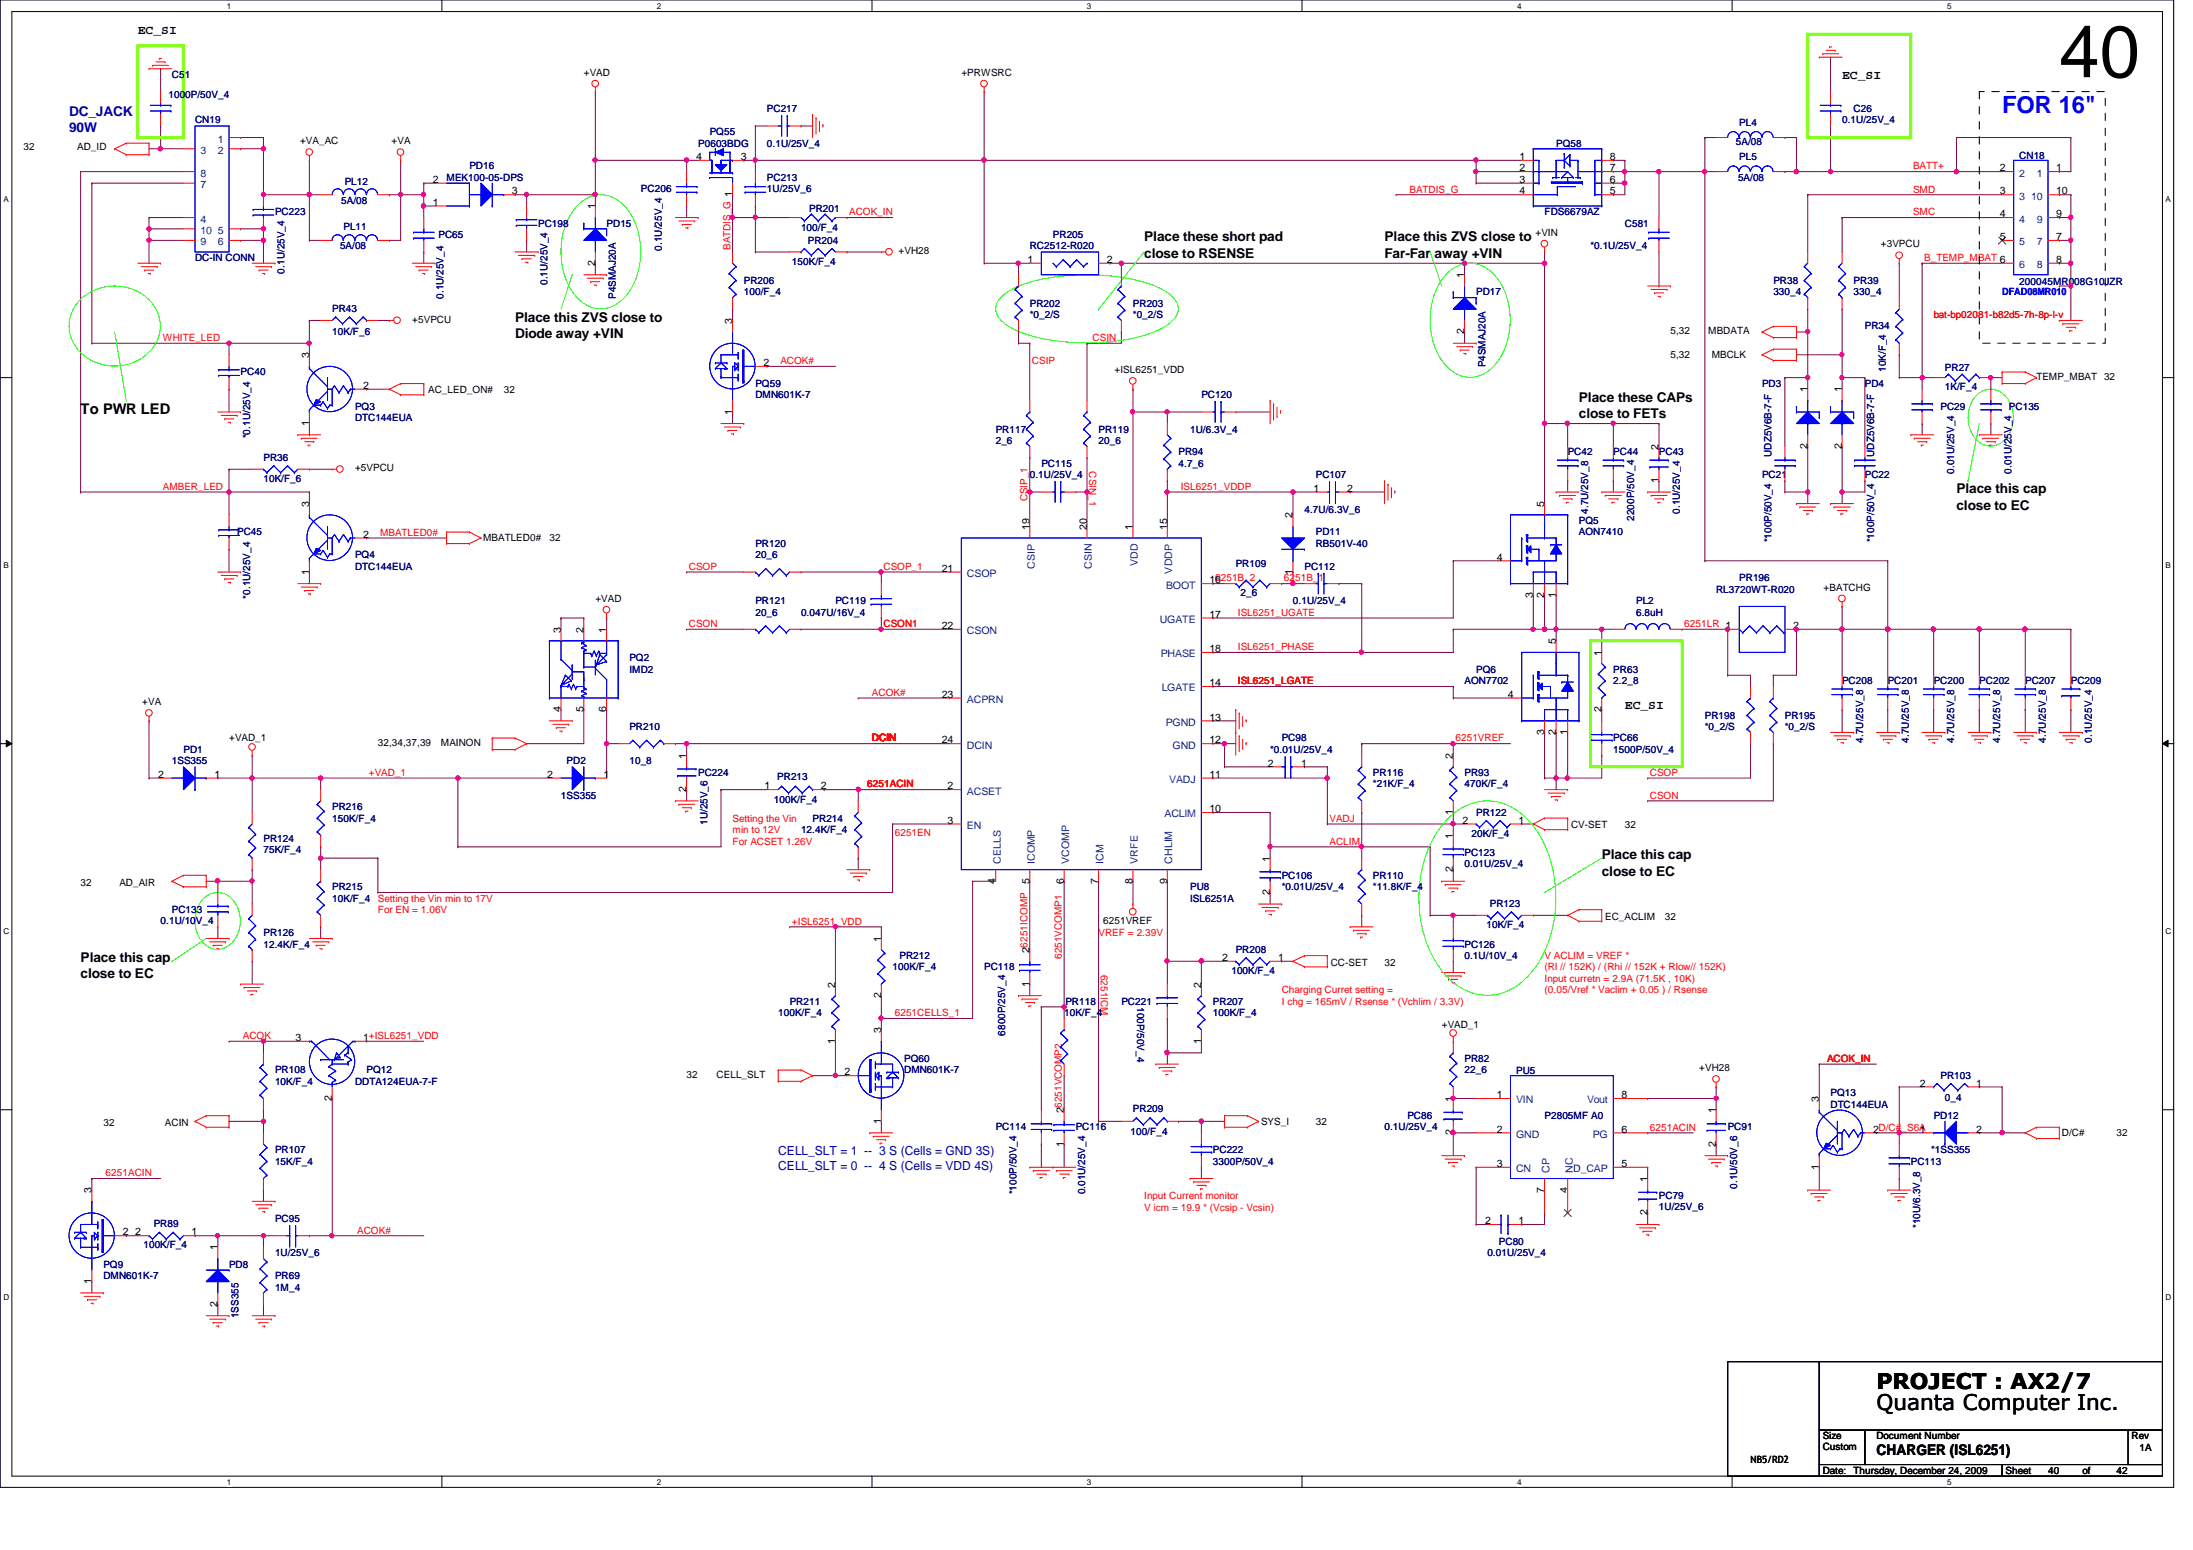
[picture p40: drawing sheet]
<svg xmlns="http://www.w3.org/2000/svg" width="297mm" height="210mm" viewBox="0 0 297 210" stroke-linecap="round" stroke-linejoin="round" font-family="sans-serif">
<defs><g id="words">
<text font-size="9.9" x="278.9" y="10.5">40</text>
<text font-size="3.2" fill="#00f" x="271.2" y="15.4">FOR 16&quot;</text>
<g font-size="2.9">
<text x="254.2" y="190.9">Quanta Computer Inc.</text>
<text x="254.2" y="188.1">PROJECT : AX2/7</text>
</g>
<g font-size="2">
<text x="10.9" y="56.1">To PWR LED</text>
<text x="254.2" y="197.1">CHARGER (ISL6251)</text>
</g>
<g font-size="1.8" fill="#0000a0">
<text x="9.4" y="15.7">DC_JACK</text>
<text x="9.4" y="17.9">90W</text>
</g>
<g font-size="1.8">
<text x="155" y="32.7">Place these short pad</text>
<text x="155" y="34.9">close to RSENSE</text>
<text x="187.5" y="32.7">Place this ZVS close to</text>
<text x="187.5" y="34.9">Far-Far away +VIN</text>
<text x="69.8" y="43.6">Place this ZVS close to</text>
<text x="69.8" y="45.8">Diode away +VIN</text>
<text x="213.9" y="54.4">Place these CAPs</text>
<text x="213.9" y="56.6">close to FETs</text>
<text x="265" y="66.8">Place this cap</text>
<text x="265" y="69">close to EC</text>
<text x="217" y="116.4">Place this cap</text>
<text x="217" y="118.6">close to EC</text>
<text x="10.9" y="130.3">Place this cap</text>
<text x="10.9" y="132.5">close to EC</text>
</g>
<g font-size="1.7">
<text x="18.7" y="4.6">EC_SI</text>
<text x="249.5" y="10.8">EC_SI</text>
<text x="220.1" y="96">EC_SI</text>
</g>
<g font-size="1.7" fill="#0000a0">
<text x="105.4" y="156.5">CELL_SLT = 1 -- 3 S (Cells = GND 3S)</text>
<text x="105.4" y="158.4">CELL_SLT = 0 -- 4 S (Cells = VDD 4S)</text>
</g>
<g font-size="1.4" fill="#000080">
<text x="23.3" y="10.5">C51</text>
<text x="22.8" y="13.3">1000P/50V_4</text>
<text x="26.4" y="16.7">CN19</text>
<text x="103.9" y="15.2">PC217</text>
<text x="235.6" y="17.1">PL4</text>
<text x="249.5" y="16.7">0.1U/25V_4</text>
<text x="251.1" y="15.2">C26</text>
<text x="63.6" y="22.9">PD16</text>
<text x="94.6" y="19.9">P0603BDG</text>
<text x="96.1" y="18.3">PQ55</text>
<text x="103.9" y="19.9">0.1U/25V_4</text>
<text x="210.8" y="19.9">PQ58</text>
<text x="235.1" y="19.7">5A/08</text>
<text x="235.6" y="21.7">PL5</text>
<text x="273.5" y="21.5">CN18</text>
<text x="37.3" y="29.1">PC223</text>
<text x="46.2" y="27.6">5A/08</text>
<text x="46.7" y="25.1">PL12</text>
<text x="60.5" y="24.5">MEK100-05-DPS</text>
<text x="86.8" y="26">PC206</text>
<text x="103.9" y="24.5">PC213</text>
<text x="103.9" y="26">1U/25V_6</text>
<text x="109.6" y="28.7">PR201</text>
<text x="209.2" y="29.1">FDS6679AZ</text>
<text x="235.4" y="24.5">5A/08</text>
<text x="26.4" y="35.3">DC-IN CONN</text>
<text x="46.1" y="33.8">5A/08</text>
<text x="46.5" y="31.2">PL11</text>
<text x="59.4" y="32.2">PC65</text>
<text x="72.9" y="30.7">PC198</text>
<text x="82.2" y="30.7">PD15</text>
<text x="89.7" y="34" transform="rotate(-90 89.7 34)">0.1U/25V_4</text>
<text x="107.3" y="35.9">150K/F_4</text>
<text x="108.5" y="31.3">100/F_4</text>
<text x="109.4" y="33">PR204</text>
<text x="139.5" y="33.8">RC2512-R020</text>
<text x="142.6" y="32.2">PR205</text>
<text x="215.4" y="33.8">*0.1U/25V_4</text>
<text x="220.1" y="30.7">C581</text>
<text x="38.5" y="37" transform="rotate(-90 38.5 37)">0.1U/25V_4</text>
<text x="60.1" y="40.5" transform="rotate(-90 60.1 40.5)">0.1U/25V_4</text>
<text x="74.2" y="38.6" transform="rotate(-90 74.2 38.6)">0.1U/25V_4</text>
<text x="83.4" y="40.5" transform="rotate(-90 83.4 40.5)">P4SMAJ20A</text>
<text x="100.8" y="38.4">PR206</text>
<text x="100.8" y="40">100/F_4</text>
<text x="139.5" y="41.5">PR202</text>
<text x="153.5" y="41.5">PR203</text>
<text x="199.9" y="40">PD17</text>
<text x="240.2" y="38.4">PR38</text>
<text x="240.2" y="40">330_4</text>
<text x="251.1" y="38.4">PR39</text>
<text x="251.1" y="40">330_4</text>
<text x="273.5" y="38.6">200045MR008G10JZR</text>
<text x="45" y="42.3">PR43</text>
<text x="45" y="45.4">10K/F_6</text>
<text x="139.5" y="43.1">*0_2/S</text>
<text x="153.5" y="43.1">*0_2/S</text>
<text x="252.6" y="44.6">PR34</text>
<text x="32.6" y="50.8">PC40</text>
<text x="102.3" y="52.4">PQ59</text>
<text x="102.3" y="53.9">DMN601K-7</text>
<text x="162.7" y="53.9">PC120</text>
<text x="201.2" y="49.7" transform="rotate(-90 201.2 49.7)">P4SMAJ20A</text>
<text x="238.7" y="52.4">PD3</text>
<text x="252.6" y="52.4">PD4</text>
<text x="255.4" y="50.4" transform="rotate(-90 255.4 50.4)">10K/F_4</text>
<text x="263.4" y="50.2">PR27</text>
<text x="263.4" y="52.8">1K/F_4</text>
<text x="33.9" y="59.4" transform="rotate(-90 33.9 59.4)">*0.1U/25V_4</text>
<text x="48.1" y="55.5">PQ3</text>
<text x="48.1" y="57">DTC144EUA</text>
<text x="134.9" y="58.6">PR117</text>
<text x="148.8" y="58.6">PR119</text>
<text x="161.2" y="58.6">1U/6.3V_4</text>
<text x="262.8" y="55.5">PC29</text>
<text x="272.1" y="55.5">PC135</text>
<text x="35.7" y="62.4">PR36</text>
<text x="35.7" y="65.2">10K/F_6</text>
<text x="134.9" y="60.1">2_6</text>
<text x="139.5" y="64.8">0.1U/25V_4</text>
<text x="141.1" y="63.2">PC115</text>
<text x="148.8" y="60.1">20_6</text>
<text x="159.6" y="61.7">PR94</text>
<text x="159.6" y="63.2">4.7_6</text>
<text x="178.2" y="64.8">PC107</text>
<text x="212.3" y="61.7">PC42</text>
<text x="218.5" y="61.7">PC44</text>
<text x="224.7" y="61.7">PC43</text>
<text x="238.7" y="64.8">PC21</text>
<text x="239.9" y="61.8" transform="rotate(-90 239.9 61.8)">UDZ5V6B-7-F</text>
<text x="252.6" y="64.8">PC22</text>
<text x="253.9" y="61.8" transform="rotate(-90 253.9 61.8)">UDZ5V6B-7-F</text>
<text x="264.7" y="64.2" transform="rotate(-90 264.7 64.2)">0.01U/25V_4</text>
<text x="272.5" y="64.2" transform="rotate(-90 272.5 64.2)">0.01U/25V_4</text>
<text x="176.7" y="69.4">4.7U/6.3V_6</text>
<text x="213.9" y="71">PQ5</text>
<text x="215.1" y="69.6" transform="rotate(-90 215.1 69.6)">4.7U/25V_8</text>
<text x="221.4" y="70.5" transform="rotate(-90 221.4 70.5)">2200P/50V_4</text>
<text x="227.5" y="69.6" transform="rotate(-90 227.5 69.6)">0.1U/25V_4</text>
<text x="32.1" y="72.5">PC45</text>
<text x="48.1" y="75.6">PQ4</text>
<text x="48.1" y="77.2">DTC144EUA</text>
<text x="102.3" y="74.1">PR120</text>
<text x="102.3" y="75.6">20_6</text>
<text x="167.4" y="76.8">PR109</text>
<text x="176.7" y="77.2">PC112</text>
<text x="178.2" y="72.5">PD11</text>
<text x="178.2" y="74.1">RB501V-40</text>
<text x="213.9" y="72.5">AON7410</text>
<text x="239.9" y="73.4" transform="rotate(-90 239.9 73.4)">*100P/50V_4</text>
<text x="253.9" y="73.4" transform="rotate(-90 253.9 73.4)">*100P/50V_4</text>
<text x="33.9" y="81.1" transform="rotate(-90 33.9 81.1)">*0.1U/25V_4</text>
<text x="102.3" y="81.8">PR121</text>
<text x="102.3" y="83.4">20_6</text>
<text x="108.5" y="83.4">0.047U/16V_4</text>
<text x="113.2" y="81.8">PC119</text>
<text x="168" y="80.7">2_6</text>
<text x="175.1" y="81.8">0.1U/25V_4</text>
<text x="221.6" y="81.8">PL2</text>
<text x="221.6" y="83.4">6.8uH</text>
<text x="232.4" y="80.3">RL3720WT-R020</text>
<text x="235.6" y="78.7">PR196</text>
<text x="85.3" y="89.6">PQ2</text>
<text x="85.3" y="91.1">IMD2</text>
<text x="198.4" y="92.7">AON7702</text>
<text x="199.9" y="91.1">PQ6</text>
<text x="218.5" y="91.1">PR63</text>
<text x="218.5" y="92.7">2.2_8</text>
<text x="249.5" y="92.7">PC208</text>
<text x="255.7" y="92.7">PC201</text>
<text x="261.9" y="92.7">PC200</text>
<text x="268.1" y="92.7">PC202</text>
<text x="274.3" y="92.7">PC207</text>
<text x="280.5" y="92.7">PC209</text>
<text x="24.8" y="101.9">PD1</text>
<text x="85.3" y="98.8">PR210</text>
<text x="172" y="101.9">*0.01U/25V_4</text>
<text x="173.6" y="100.4">PC98</text>
<text x="218.5" y="100.4">PC66</text>
<text x="218.5" y="101.9">1500P/50V_4</text>
<text x="230.9" y="97.3">PR198</text>
<text x="230.9" y="98.8">*0_2/S</text>
<text x="241.8" y="97.3">PR195</text>
<text x="241.8" y="98.8">*0_2/S</text>
<text x="252.3" y="100.6" transform="rotate(-90 252.3 100.6)">4.7U/25V_8</text>
<text x="258.5" y="100.6" transform="rotate(-90 258.5 100.6)">4.7U/25V_8</text>
<text x="264.7" y="100.6" transform="rotate(-90 264.7 100.6)">4.7U/25V_8</text>
<text x="270.9" y="100.6" transform="rotate(-90 270.9 100.6)">4.7U/25V_8</text>
<text x="277.1" y="100.6" transform="rotate(-90 277.1 100.6)">4.7U/25V_8</text>
<text x="283.3" y="100.6" transform="rotate(-90 283.3 100.6)">0.1U/25V_4</text>
<text x="23.3" y="103.5">1SS355</text>
<text x="76.7" y="103.5">PD2</text>
<text x="85.3" y="103.5">10_8</text>
<text x="94.6" y="105.1">PC224</text>
<text x="105.3" y="105.7">PR213</text>
<text x="186" y="105.1">PR116</text>
<text x="186" y="106.6">*21K/F_4</text>
<text x="198.4" y="105.1">PR93</text>
<text x="198.4" y="106.6">470K/F_4</text>
<text x="45" y="109.7">PR216</text>
<text x="45" y="111.3">150K/F_4</text>
<text x="76" y="108.2">1SS355</text>
<text x="95.8" y="111.7" transform="rotate(-90 95.8 111.7)">1U/25V_6</text>
<text x="104.8" y="108.8">100K/F_4</text>
<text x="108.5" y="112.8">12.4K/F_4</text>
<text x="110.1" y="111.3">PR214</text>
<text x="199.3" y="113.4">20K/F_4</text>
<text x="199.9" y="110.5">PR122</text>
<text x="35.7" y="114">PR124</text>
<text x="35.7" y="115.6">75K/F_4</text>
<text x="173.6" y="119">PC106</text>
<text x="186" y="119">PR110</text>
<text x="198.4" y="115.9">PC123</text>
<text x="198.4" y="117.4">0.01U/25V_4</text>
<text x="21.8" y="125.2">0.1U/10V_4</text>
<text x="23.3" y="123.7">PC133</text>
<text x="45" y="120.6">PR215</text>
<text x="45" y="122.1">10K/F_4</text>
<text x="161.2" y="120.6">PU8</text>
<text x="161.2" y="122.1">ISL6251A</text>
<text x="173.6" y="120.6">*0.01U/25V_4</text>
<text x="186" y="120.6">*11.8K/F_4</text>
<text x="201.3" y="125.6">10K/F_4</text>
<text x="201.8" y="122.9">PR123</text>
<text x="35.7" y="126.7">PR126</text>
<text x="35.7" y="128.3">12.4K/F_4</text>
<text x="120.9" y="131.4">100K/F_4</text>
<text x="121.8" y="129.8">PR212</text>
<text x="133.3" y="131.4">PC118</text>
<text x="166.8" y="131.9">100K/F_4</text>
<text x="167.4" y="129.1">PR208</text>
<text x="198.4" y="128.3">PC126</text>
<text x="198.4" y="129.8">0.1U/10V_4</text>
<text x="105.4" y="137.6">100K/F_4</text>
<text x="107" y="136.1">PR211</text>
<text x="144.1" y="137.6">10K/F_4</text>
<text x="144.3" y="136.1">PR118</text>
<text x="151.9" y="136.1">PC221</text>
<text x="154" y="136.4" transform="rotate(90 154 136.4)">100P/50V_4</text>
<text x="164.3" y="136.1">PR207</text>
<text x="164.3" y="137.6">100K/F_4</text>
<text x="122.5" y="143.8">PQ60</text>
<text x="136.1" y="140.3" transform="rotate(-90 136.1 140.3)">6800P/25V_4</text>
<text x="198.4" y="143.8">PR82</text>
<text x="37.3" y="145.3">PR108</text>
<text x="37.3" y="146.9">10K/F_4</text>
<text x="48.1" y="146.9">DDTA124EUA-7-F</text>
<text x="49.7" y="145.3">PQ12</text>
<text x="122.5" y="145.3">DMN601K-7</text>
<text x="198.4" y="145.3">22_6</text>
<text x="205.4" y="145.5">PU5</text>
<text x="247.9" y="148.4">PQ13</text>
<text x="247.9" y="150">DTC144EUA</text>
<text x="262.8" y="146.1">PR103</text>
<text x="263.4" y="149.1">0_4</text>
<text x="134.9" y="153.1">PC114</text>
<text x="145.7" y="153.1">PC116</text>
<text x="153.1" y="153.7">100/F_4</text>
<text x="153.5" y="150.6">PR209</text>
<text x="187.5" y="153.1">0.1U/25V_4</text>
<text x="190.6" y="151.6">PC86</text>
<text x="209.2" y="151.6">P2805MF A0</text>
<text x="234" y="153.1">PC91</text>
<text x="261.9" y="151.6">PD12</text>
<text x="37.3" y="156.2">PR107</text>
<text x="37.3" y="157.7">15K/F_4</text>
<text x="137.7" y="161.8" transform="rotate(-90 137.7 161.8)">*100P/50V_4</text>
<text x="147" y="161.8" transform="rotate(-90 147 161.8)">0.01U/25V_4</text>
<text x="164.3" y="156.2">PC222</text>
<text x="164.3" y="157.7">3300P/50V_4</text>
<text x="235.3" y="161" transform="rotate(-90 235.3 161)">0.1U/50V_6</text>
<text x="258.8" y="157.7">PC113</text>
<text x="261.6" y="156.2">*1SS355</text>
<text x="20.8" y="166.1">PR89</text>
<text x="37.3" y="165.5">PC95</text>
<text x="224.7" y="162.4">PC79</text>
<text x="224.7" y="163.9">1U/25V_6</text>
<text x="260.1" y="166.3" transform="rotate(-90 260.1 166.3)">*10U/6.3V_8</text>
<text x="14" y="171.7">PQ9</text>
<text x="14" y="173.2">DMN601K-7</text>
<text x="19.4" y="169">100K/F_4</text>
<text x="31" y="171.7">PD8</text>
<text x="37.3" y="170.1">1U/25V_6</text>
<text x="37.3" y="173.2">PR69</text>
<text x="201.5" y="170.1">0.01U/25V_4</text>
<text x="203" y="168.6">PC80</text>
<text x="32.3" y="178.5" transform="rotate(-90 32.3 178.5)">1SS355</text>
<text x="37.3" y="174.8">1M_4</text>
</g>
<g font-size="1.4">
<text x="79.1" y="10.2">+VAD</text>
<text x="130.2" y="10.2">+PRWSRC</text>
<text x="3.2" y="20.3">32</text>
<text x="10.5" y="20.3">AD_ID</text>
<text x="40.6" y="19.5">+VA_AC</text>
<text x="53" y="19.5">+VA</text>
<text x="94.3" y="21.7">4</text>
<text x="100.3" y="21.7">3</text>
<text x="205.8" y="23.2">2</text>
<text x="205.8" y="21.7">1</text>
<text x="218.1" y="21.7">8</text>
<text x="218.1" y="23.2">7</text>
<text x="270.9" y="23.2">2</text>
<text x="278.5" y="23.2">1</text>
<text x="58.6" y="24.8">2</text>
<text x="58.6" y="27.9">1</text>
<text x="69.3" y="26.3">3</text>
<text x="80.6" y="28.4" transform="rotate(-90 80.6 28.4)">1</text>
<text x="205.8" y="26.3">4</text>
<text x="205.8" y="24.8">3</text>
<text x="218.1" y="24.8">6</text>
<text x="218.1" y="26.3">5</text>
<text x="270.9" y="26.3">3</text>
<text x="270.9" y="29.4">4</text>
<text x="278.5" y="29.4">9</text>
<text x="278.5" y="26.3">10</text>
<text x="121.7" y="34.4">+VH28</text>
<text x="139.2" y="35.6">1</text>
<text x="149.9" y="35.6">2</text>
<text x="208" y="31.9">+VIN</text>
<text x="254.8" y="33.5">+3VPCU</text>
<text x="270.9" y="32.5">5</text>
<text x="278.5" y="32.5">7</text>
<text x="278.5" y="35.6">8</text>
<text x="80.6" y="36" transform="rotate(-90 80.6 36)">2</text>
<text x="198.3" y="37.6" transform="rotate(-90 198.3 37.6)">1</text>
<text x="55.8" y="43.7">+5VPCU</text>
<text x="99.2" y="43.9" transform="rotate(-90 99.2 43.9)">3</text>
<text x="198.3" y="45.3" transform="rotate(-90 198.3 45.3)">2</text>
<text x="226.3" y="45.3">5,32</text>
<text x="231.4" y="45.3">MBDATA</text>
<text x="41.9" y="48.5" transform="rotate(-90 41.9 48.5)">3</text>
<text x="49.2" y="52.7">2</text>
<text x="58" y="53.2">AC_LED_ON#</text>
<text x="68.2" y="53.2">32</text>
<text x="103.4" y="49.6">2</text>
<text x="151" y="50.5">+ISL6251_VDD</text>
<text x="226.3" y="48.5">5,32</text>
<text x="231.9" y="48.5">MBCLK</text>
<text x="244.8" y="53.1" transform="rotate(-90 244.8 53.1)">1</text>
<text x="249.5" y="53.1" transform="rotate(-90 249.5 53.1)">1</text>
<text x="275.8" y="51.4">TEMP_MBAT 32</text>
<text x="41.9" y="57.7" transform="rotate(-90 41.9 57.7)">1</text>
<text x="99.2" y="56.1" transform="rotate(-90 99.2 56.1)">1</text>
<text x="48.1" y="63.8">+5VPCU</text>
<text x="224.7" y="65.4" transform="rotate(-90 224.7 65.4)">1</text>
<text x="224.7" y="60.9" transform="rotate(-90 224.7 60.9)">2</text>
<text x="244.8" y="60.8" transform="rotate(-90 244.8 60.8)">2</text>
<text x="249.5" y="60.8" transform="rotate(-90 249.5 60.8)">2</text>
<text x="41.9" y="68.6" transform="rotate(-90 41.9 68.6)">3</text>
<text x="139.4" y="71.8" transform="rotate(-90 139.4 71.8)">19</text>
<text x="147.2" y="71.8" transform="rotate(-90 147.2 71.8)">20</text>
<text x="153.4" y="71.8" transform="rotate(-90 153.4 71.8)">1</text>
<text x="158.1" y="71.8" transform="rotate(-90 158.1 71.8)">15</text>
<text x="175.1" y="70.2" transform="rotate(-90 175.1 70.2)">2</text>
<text x="177.9" y="66.6">1</text>
<text x="182.5" y="66.6">2</text>
<text x="209.2" y="68.6" transform="rotate(-90 209.2 68.6)">5</text>
<text x="41.9" y="77.9" transform="rotate(-90 41.9 77.9)">1</text>
<text x="49.2" y="72.8">2</text>
<text x="65.4" y="73.3">MBATLED0#</text>
<text x="74.4" y="73.3">32</text>
<text x="127.6" y="77.4">21</text>
<text x="175.1" y="77.9" transform="rotate(-90 175.1 77.9)">1</text>
<text x="202.7" y="75.9">4</text>
<text x="80.6" y="81.5">+VAD</text>
<text x="163.8" y="83.7">17</text>
<text x="163.8" y="79">16</text>
<text x="207.6" y="80.9" transform="rotate(-90 207.6 80.9)">3</text>
<text x="209.2" y="80.9" transform="rotate(-90 209.2 80.9)">2</text>
<text x="210.7" y="80.9" transform="rotate(-90 210.7 80.9)">1</text>
<text x="247" y="80">+BATCHG</text>
<text x="75.9" y="85.7" transform="rotate(-90 75.9 85.7)">3</text>
<text x="79" y="85.7" transform="rotate(-90 79 85.7)">2</text>
<text x="82.1" y="85.7" transform="rotate(-90 82.1 85.7)">1</text>
<text x="127.6" y="85.2">22</text>
<text x="163.8" y="88.3">18</text>
<text x="210.7" y="87.2" transform="rotate(-90 210.7 87.2)">5</text>
<text x="216.9" y="88.8" transform="rotate(-90 216.9 88.8)">1</text>
<text x="242.9" y="85.2">2</text>
<text x="19.3" y="95.5">+VA</text>
<text x="127.6" y="94.5">23</text>
<text x="163.8" y="92.9">14</text>
<text x="204.3" y="94.5">4</text>
<text x="31" y="100.4">+VAD_1</text>
<text x="51.2" y="101">32,34,37,39</text>
<text x="59.7" y="101">MAINON</text>
<text x="75.9" y="96.4" transform="rotate(-90 75.9 96.4)">4</text>
<text x="79" y="96.4" transform="rotate(-90 79 96.4)">5</text>
<text x="82.1" y="96.4" transform="rotate(-90 82.1 96.4)">6</text>
<text x="127.6" y="100.7">24</text>
<text x="163.8" y="100.7">12</text>
<text x="163.8" y="97.6">13</text>
<text x="209.2" y="99.5" transform="rotate(-90 209.2 99.5)">3</text>
<text x="210.7" y="99.5" transform="rotate(-90 210.7 99.5)">2</text>
<text x="212.3" y="99.5" transform="rotate(-90 212.3 99.5)">1</text>
<text x="216.9" y="96.4" transform="rotate(-90 216.9 96.4)">2</text>
<text x="21.4" y="105.3">2</text>
<text x="29" y="105.3">1</text>
<text x="74.1" y="105.3">2</text>
<text x="81.7" y="105.3">1</text>
<text x="93" y="107.3" transform="rotate(-90 93 107.3)">2</text>
<text x="93" y="102.7" transform="rotate(-90 93 102.7)">1</text>
<text x="103.5" y="106.9">1</text>
<text x="111.2" y="106.9">2</text>
<text x="128.4" y="106.9">2</text>
<text x="163.8" y="105.3">11</text>
<text x="171.7" y="103.8">2</text>
<text x="176.2" y="103.8">1</text>
<text x="196.8" y="102.7" transform="rotate(-90 196.8 102.7)">2</text>
<text x="128.4" y="111.5">3</text>
<text x="163.8" y="110">10</text>
<text x="196.8" y="113.6" transform="rotate(-90 196.8 113.6)">1</text>
<text x="196.8" y="110.4" transform="rotate(-90 196.8 110.4)">1</text>
<text x="198.1" y="111.5">2</text>
<text x="205.7" y="111.5">1</text>
<text x="212.8" y="112.2">CV-SET</text>
<text x="220.1" y="112.2">32</text>
<text x="10.9" y="119.9">32</text>
<text x="16.2" y="119.9">AD_AIR</text>
<text x="134.8" y="119.7" transform="rotate(-90 134.8 119.7)">4</text>
<text x="139.4" y="119.7" transform="rotate(-90 139.4 119.7)">5</text>
<text x="144.1" y="119.7" transform="rotate(-90 144.1 119.7)">6</text>
<text x="148.8" y="119.7" transform="rotate(-90 148.8 119.7)">7</text>
<text x="153.4" y="119.7" transform="rotate(-90 153.4 119.7)">8</text>
<text x="158.1" y="119.7" transform="rotate(-90 158.1 119.7)">9</text>
<text x="172" y="116.7" transform="rotate(-90 172 116.7)">1</text>
<text x="196.8" y="118.1" transform="rotate(-90 196.8 118.1)">2</text>
<text x="149.4" y="125.2">6251VREF</text>
<text x="172" y="121.2" transform="rotate(-90 172 121.2)">2</text>
<text x="217.4" y="124.6">EC_ACLIM</text>
<text x="225.5" y="124.6">32</text>
<text x="119.3" y="127.5" transform="rotate(-90 119.3 127.5)">1</text>
<text x="139.4" y="129.1" transform="rotate(-90 139.4 129.1)">26251ICOMP</text>
<text x="165.5" y="130.1">2</text>
<text x="173.1" y="130.1">1</text>
<text x="180.3" y="130.8">CC-SET</text>
<text x="187.5" y="130.8">32</text>
<text x="113.1" y="133.7" transform="rotate(-90 113.1 133.7)">2</text>
<text x="119.3" y="135.2" transform="rotate(-90 119.3 135.2)">2</text>
<text x="139.4" y="133.6" transform="rotate(-90 139.4 133.6)">1</text>
<text x="162.7" y="133.7" transform="rotate(-90 162.7 133.7)">2</text>
<text x="40" y="141">3</text>
<text x="49.2" y="141">1+ISL6251_VDD</text>
<text x="113.1" y="141.4" transform="rotate(-90 113.1 141.4)">1</text>
<text x="119.3" y="139.9" transform="rotate(-90 119.3 139.9)">3</text>
<text x="162.7" y="141.4" transform="rotate(-90 162.7 141.4)">1</text>
<text x="195.3" y="139.1">+VAD_1</text>
<text x="45" y="149.1" transform="rotate(-90 45 149.1)">2</text>
<text x="93" y="146">32</text>
<text x="97.1" y="146">CELL_SLT</text>
<text x="114.4" y="145.6">2</text>
<text x="196.8" y="149.2" transform="rotate(-90 196.8 149.2)">1</text>
<text x="202.7" y="148.7">1</text>
<text x="219.6" y="148.7">8</text>
<text x="230.2" y="145">+VH28</text>
<text x="246.4" y="149.2" transform="rotate(-90 246.4 149.2)">3</text>
<text x="260.1" y="147.2">2</text>
<text x="267.7" y="147.2">1</text>
<text x="14" y="152.5">32</text>
<text x="22.3" y="152.5">ACIN</text>
<text x="119.3" y="152.2" transform="rotate(-90 119.3 152.2)">1</text>
<text x="144.1" y="155.3" transform="rotate(-90 144.1 155.3)">1</text>
<text x="144.1" y="150.7" transform="rotate(-90 144.1 150.7)">26251VCOMP2</text>
<text x="170.8" y="152.3">SYS_I</text>
<text x="178.2" y="152.3">32</text>
<text x="196.8" y="153.8" transform="rotate(-90 196.8 153.8)">2</text>
<text x="202.7" y="153.4">2</text>
<text x="219.6" y="153.4">6</text>
<text x="232.4" y="155.3" transform="rotate(-90 232.4 155.3)">2</text>
<text x="232.4" y="150.7" transform="rotate(-90 232.4 150.7)">1</text>
<text x="253.7" y="153.4">2D/C#_S6A</text>
<text x="260.1" y="153.4">1</text>
<text x="267.7" y="153.4">2</text>
<text x="279.3" y="153.9">D/C#</text>
<text x="286.7" y="153.9">32</text>
<text x="12.4" y="161.6" transform="rotate(-90 12.4 161.6)">3</text>
<text x="202.7" y="158">3</text>
<text x="209.2" y="161.5" transform="rotate(-90 209.2 161.5)">7</text>
<text x="212.3" y="161.5" transform="rotate(-90 212.3 161.5)">4</text>
<text x="219.6" y="158">5</text>
<text x="223.1" y="160.1" transform="rotate(-90 223.1 160.1)">1</text>
<text x="246.4" y="158.4" transform="rotate(-90 246.4 158.4)">1</text>
<text x="16.6" y="167.3">2</text>
<text x="18.3" y="167.3">2</text>
<text x="25.9" y="167.3">1</text>
<text x="201.2" y="165.8">2</text>
<text x="205.7" y="165.8">1</text>
<text x="223.1" y="164.6" transform="rotate(-90 223.1 164.6)">2</text>
<text x="12.4" y="173.9" transform="rotate(-90 12.4 173.9)">1</text>
<text x="29.5" y="169.3" transform="rotate(-90 29.5 169.3)">1</text>
<text x="29.5" y="177" transform="rotate(-90 29.5 177)">2</text>
<text x="246.9" y="196.3">Custom</text>
<text x="246.9" y="194.9">Size</text>
<text x="254.2" y="194.9">Document Number</text>
<text x="288.7" y="194.9">Rev</text>
<text x="289.8" y="196.5">1A</text>
<text x="237.1" y="198.2">NB5/RD2</text>
<text x="246.9" y="199.6">Date:</text>
<text x="251.1" y="199.6">Thursday, December 24, 2009</text>
<text x="271.6" y="199.6">Sheet</text>
<text x="277.4" y="199.6">40</text>
<text x="282.1" y="199.6">of</text>
<text x="286.7" y="199.6">42</text>
</g>
<g font-size="1.4" fill="#004080">
<text x="27.2" y="20.8">3</text>
<text x="27.2" y="23.9">8</text>
<text x="29.5" y="19.3">1</text>
<text x="29.5" y="20.8">2</text>
<text x="273.5" y="23.9">2</text>
<text x="275.9" y="23.9">1</text>
<text x="27.2" y="25.5">7</text>
<text x="273.5" y="27.1">3</text>
<text x="275.1" y="27.1">10</text>
<text x="27.2" y="30.1">4</text>
<text x="27.2" y="33.2">9</text>
<text x="27.2" y="31.7">10</text>
<text x="29.5" y="31.7">5</text>
<text x="29.5" y="33.2">6</text>
<text x="273.5" y="30.1">4</text>
<text x="273.5" y="33.2">5</text>
<text x="275.9" y="33.2">7</text>
<text x="275.9" y="30.1">9</text>
<text x="273.5" y="36.3">6</text>
<text x="275.9" y="36.3">8</text>
<text x="140.2" y="77" transform="rotate(-90 140.2 77)">CSIP</text>
<text x="147.9" y="77.1" transform="rotate(-90 147.9 77.1)">CSIN</text>
<text x="154.1" y="76.7" transform="rotate(-90 154.1 76.7)">VDD</text>
<text x="158.8" y="77.7" transform="rotate(-90 158.8 77.7)">VDDP</text>
<text x="131" y="78.1">CSOP</text>
<text x="157.9" y="79.7">BOOT</text>
<text x="131" y="85.9">CSON</text>
<text x="157.1" y="84.4">UGATE</text>
<text x="157.2" y="89">PHASE</text>
<text x="131" y="95.2">ACPRN</text>
<text x="157.3" y="93.6">LGATE</text>
<text x="131" y="101.4">DCIN</text>
<text x="157.9" y="98.3">PGND</text>
<text x="158.8" y="101.4">GND</text>
<text x="131" y="107.6">ACSET</text>
<text x="158.4" y="106">VADJ</text>
<text x="131" y="112.3">EN</text>
<text x="157.7" y="110.7">ACLIM</text>
<text x="135.5" y="117" transform="rotate(-90 135.5 117)">CELLS</text>
<text x="140.2" y="117" transform="rotate(-90 140.2 117)">ICOMP</text>
<text x="144.8" y="117" transform="rotate(-90 144.8 117)">VCOMP</text>
<text x="149.5" y="117" transform="rotate(-90 149.5 117)">ICM</text>
<text x="154.1" y="117" transform="rotate(-90 154.1 117)">VRFE</text>
<text x="158.8" y="117" transform="rotate(-90 158.8 117)">CHLIM</text>
<text x="205.4" y="149.4">VIN</text>
<text x="215" y="149.4">Vout</text>
<text x="205.4" y="154.1">GND</text>
<text x="215.7" y="154.1">PG</text>
<text x="205.4" y="158.7">CN</text>
<text x="209.9" y="158.8" transform="rotate(-90 209.9 158.8)">CP</text>
<text x="213" y="158.8" transform="rotate(-90 213 158.8)">NC</text>
<text x="213.1" y="158.7">D_CAP</text>
</g>
<g font-size="1.4" fill="#f00">
<text x="259.1" y="22.9">BATT+</text>
<text x="115" y="29.2">ACOK_IN</text>
<text x="190.9" y="26.1">BATDIS_G</text>
<text x="259.1" y="29.2">SMC</text>
<text x="259.1" y="26.1">SMD</text>
<text x="98.9" y="33.8" transform="rotate(-90 98.9 33.8)">BATDIS_G 1</text>
<text x="260.6" y="35.3">B_TEMP_MBAT 6</text>
<text x="22.1" y="46.2">WHITE_LED</text>
<text x="148" y="46.2">CSIN</text>
<text x="261.9" y="43.1">bat-bp02081-b82d5-7h-8p-l-v</text>
<text x="105.7" y="49.3">ACOK#</text>
<text x="139.8" y="49.3">CSIP</text>
<text x="147.5" y="63.8" transform="rotate(90 147.5 63.8)">CSIN_1</text>
<text x="22.1" y="66.3">AMBER_LED</text>
<text x="139.2" y="67.9" transform="rotate(-90 139.2 67.9)">CSIP_1</text>
<text x="159.9" y="66.3">ISL6251_VDDP</text>
<text x="51.5" y="72.6">MBATLED0#</text>
<text x="93.3" y="77.2">CSOP</text>
<text x="119.7" y="77.2">CSOP_1</text>
<text x="164.6" y="78.7">6251B_2</text>
<text x="167.7" y="83.4">ISL6251_UGATE</text>
<text x="173.9" y="78.7">6251B_1</text>
<text x="93.3" y="84.9">CSON</text>
<text x="119.7" y="84.9">CSON1</text>
<text x="167.7" y="88.1">ISL6251_PHASE</text>
<text x="228.1" y="84.9">6251LR 1</text>
<text x="118.1" y="94.2">ACOK#</text>
<text x="167.7" y="92.7">ISL6251_LGATE</text>
<text x="118.1" y="100.4">DCIN</text>
<text x="197.1" y="100.4">6251VREF</text>
<text x="50" y="105.1">+VAD_1</text>
<text x="117.5" y="106.6">6251ACIN</text>
<text x="223.5" y="105.1">CSOP</text>
<text x="99.2" y="111.3">Setting the Vin</text>
<text x="99.2" y="112.8">min to 12V</text>
<text x="121.2" y="113.2">6251EN</text>
<text x="180.1" y="111.3">VADJ</text>
<text x="223.5" y="108.2">CSON</text>
<text x="99.2" y="114.4">For ACSET 1.26V</text>
<text x="180.1" y="114.4">ACLIM</text>
<text x="51.2" y="122.1">Setting the Vin min to 17V</text>
<text x="51.2" y="123.7">For EN = 1.06V</text>
<text x="107.3" y="125.2">+ISL6251_VDD</text>
<text x="143.8" y="129.9" transform="rotate(-90 143.8 129.9)">6251VCOMP1</text>
<text x="148.8" y="126.7">VREF = 2.39V</text>
<text x="149.1" y="132" transform="rotate(90 149.1 132)">6251ICM</text>
<text x="209.2" y="129.8">V ACLIM = VREF *</text>
<text x="209.2" y="131.4">(Rl // 152K) / (Rhi // 152K + Rlow// 152K)</text>
<text x="121.2" y="137.6">6251CELLS_1</text>
<text x="173.6" y="134.5">Charging Curret setting =</text>
<text x="173.6" y="136.1">I chg = 165mV / Rsense * (Vchlim / 3.3V)</text>
<text x="209.2" y="133">Input curretn = 2.9A (71.5K , 10K)</text>
<text x="209.2" y="134.5">(0.05/Vref * Vaclim + 0.05 ) / Rsense</text>
<text x="32.9" y="140.7">ACOK</text>
<text x="247.5" y="143.8">ACOK_IN</text>
<text x="223.5" y="153.1">6251ACIN</text>
<text x="14.3" y="159.3">6251ACIN</text>
<text x="48.4" y="167">ACOK#</text>
<text x="155" y="162.4">Input Current monitor</text>
<text x="155" y="164">V icm = 19.9 * (Vcsip - Vcsin)</text>
</g>
<text font-size="1.4" fill="#00f" x="271.2" y="40">DFAD08MR010</text>
<g font-size="1.1">
<text x="30.7" y="1.2">1</text>
<text x="89" y="1.2">2</text>
<text x="147.2" y="1.2">3</text>
<text x="205.5" y="1.2">4</text>
<text x="263.7" y="1.2">5</text>
<text x=".5" y="27.3">A</text>
<text x="293.3" y="27.3">A</text>
<text x=".5" y="76.9">B</text>
<text x="293.3" y="76.9">B</text>
<text x=".5" y="126.4">C</text>
<text x="293.3" y="126.4">C</text>
<text x=".5" y="176">D</text>
<text x="293.3" y="176">D</text>
<text x="30.7" y="201.1">1</text>
<text x="89" y="201.1">2</text>
<text x="147.2" y="201.1">3</text>
<text x="205.5" y="201.1">4</text>
<text x="263.7" y="201.1">5</text>
</g>
</g></defs>
<path d="M0 0h294.4v201.4h-294.4zM1.6 1.6h291.3v198.3h-291.3z" fill="none" stroke="#000" stroke-width=".14"/>
<g fill="#fff">
<path d="M30.7 .2h.6v1.2h-.6z"/>
<path d="M30.7 200.1h.6v1.2h-.6z"/>
</g>
<path d="M59.9 0v1.6M59.9 199.9v1.6" fill="none" stroke="#000" stroke-width=".14"/>
<g fill="#fff">
<path d="M89 .2h.6v1.2h-.6z"/>
<path d="M89 200.1h.6v1.2h-.6z"/>
</g>
<path d="M118.1 0v1.6M118.1 199.9v1.6" fill="none" stroke="#000" stroke-width=".14"/>
<g fill="#fff">
<path d="M147.2 .2h.6v1.2h-.6z"/>
<path d="M147.2 200.1h.6v1.2h-.6z"/>
</g>
<path d="M176.4 0v1.6M176.4 199.9v1.6" fill="none" stroke="#000" stroke-width=".14"/>
<g fill="#fff">
<path d="M205.5 .2h.6v1.2h-.6z"/>
<path d="M205.5 200.1h.6v1.2h-.6z"/>
</g>
<path d="M234.6 0v1.6M234.6 199.9v1.6" fill="none" stroke="#000" stroke-width=".14"/>
<g fill="#fff">
<path d="M263.7 .2h.6v1.2h-.6z"/>
<path d="M263.7 200.1h.6v1.2h-.6z"/>
<path d="M.5 26.3h.7v1.2h-.7z"/>
<path d="M293.3 26.3h.7v1.2h-.7z"/>
<path d="M.5 75.9h.7v1.2h-.7z"/>
<path d="M293.3 75.9h.7v1.2h-.7z"/>
</g>
<path d="M0 51.1h1.6M292.9 51.1h1.6" fill="none" stroke="#000" stroke-width=".14"/>
<g fill="#fff">
<path d="M.5 125.5h.7v1.2h-.7z"/>
<path d="M293.3 125.5h.8v1.2h-.8z"/>
</g>
<path d="M0 100.7h1.6M.8 100.2l.8 .5-.8 .4zM292.9 100.7l.8-.5v.9zM292.9 100.7h1.6" fill="none" stroke="#000" stroke-width=".14"/>
<path d="M.8 100.2l.8 .5-.8 .4zM292.9 100.7l.8-.5v.9z" fill="#000"/>
<g fill="#fff">
<path d="M.5 175h.7v1.2h-.7z"/>
<path d="M293.3 175h.8v1.2h-.8z"/>
</g>
<path d="M0 150.3h1.6M292.9 150.3h1.6" fill="none" stroke="#000" stroke-width=".14"/>
<g fill="none" stroke="#800040" stroke-width=".14">
<path d="M35.7 18.6h.1M35.7 18.6v1.6M247.9 7.7h.1M247.9 17.1h.1M247.9 7.7v4.7M247.9 17.1v6.1M10.9 23.2h.1M10.9 23.2h13.9M12.4 24.8h.1M12.4 24.8h12.4M21.8 20.2h.1M21.8 20.2h3"/>
<path d="M218.5 23.2h.1M220.1 21.7h.1M220.1 21.7v1.5h-1.6M224.7 38.7h.1M224.7 34.1v4.6M41.9 43.4h.1M41.9 43.4v3.1M139.5 62h.1M139.5 62v4.6M108.5 85.2h.1M108.5 85.2h10.9M43.4 114.7h.1"/>
<path d="M43.4 114.7v1.5M91.5 100.7h.1M91.5 100.7h1.5M179.8 111.6h.1M196.8 110h.1M196.8 110v1.6h-17M107 125.5h.1M107 125.5h6.2"/>
</g>
<circle cx="21.7" cy="20.1" r=".3" fill="#f0f"/>
<circle cx="21.7" cy="20.1" r=".3" fill="none" stroke="#f0f" stroke-width=".14"/>
<g fill="none" stroke="#800040" stroke-width=".14">
<path d="M133.3 35.6h.1M133.3 35.6h4.7M138 35.6h.1M138 35.6v1.6M138 46.5h.1M138 46.5h1.5M139.5 46.5h.1M139.5 46.5v7.7M31 74.4h.1M31 74.4v3.1M41.9 77.5h.1M41.9 77.5v1.5"/>
<path d="M234 91.4h.1M234 85.2h.1M234 91.4h3.1M234 85.2v6.2M237.1 91.4h.1M237.1 91.4v1.6"/>
</g>
<circle cx="234" cy="85.2" r=".29" fill="#f0f"/>
<circle cx="234" cy="85.2" r=".29" fill="none" stroke="#f0f" stroke-width=".14"/>
<path d="M21.8 9.3h.1M21.8 17.1h.1M21.8 9.3v3.1M21.8 17.1v3.1h-1.6M20.2 20.2h.1M139.5 66.6h.1M139.5 66.6v4.7M147.2 62h.1M147.2 62v4.6" fill="none" stroke="#800040" stroke-width=".14"/>
<circle cx="139.5" cy="66.6" r=".3" fill="#f0f"/>
<circle cx="139.5" cy="66.6" r=".3" fill="none" stroke="#f0f" stroke-width=".14"/>
<path d="M139.5 66.6h.1M139.5 66.6h1.6M145.7 66.6h.1M145.7 66.6h1.5M144.1 119.3h.1M144.1 119.3v17.1" fill="none" stroke="#800040" stroke-width=".14"/>
<circle cx="147.2" cy="66.6" r=".3" fill="#f0f"/>
<circle cx="147.2" cy="66.6" r=".3" fill="none" stroke="#f0f" stroke-width=".14"/>
<path d="M57.4 26.4h.1M57.4 26.4v1.5M139.5 133.3h.1M139.5 133.3v1.5" fill="none" stroke="#800040" stroke-width=".14"/>
<circle cx="57.4" cy="27.9" r=".3" fill="#f0f"/>
<circle cx="57.4" cy="27.9" r=".3" fill="none" stroke="#f0f" stroke-width=".14"/>
<path d="M57.4 24.8h.1M57.4 24.8v1.6M93 100.7h.1M93 100.7h35.6M148.8 119.3h.1M148.8 119.3v32.5M148.8 151.8h.1M148.8 151.8h3.1M162.7 158.1h.1M162.7 158.1v1.5" fill="none" stroke="#800040" stroke-width=".14"/>
<circle cx="93" cy="100.7" r=".3" fill="#f0f"/>
<circle cx="93" cy="100.7" r=".3" fill="none" stroke="#f0f" stroke-width=".14"/>
<path d="M153.5 55.8h.1M153.5 55.8v15.5M153.5 55.8h4.6M158.1 55.8h.1M158.1 55.8v1.6M223.2 108.5h.1M223.2 108.5h17" fill="none" stroke="#800040" stroke-width=".14"/>
<circle cx="153.4" cy="55.8" r=".29" fill="#f0f"/>
<circle cx="153.4" cy="55.8" r=".29" fill="none" stroke="#f0f" stroke-width=".14"/>
<g fill="none" stroke="#800040" stroke-width=".14">
<path d="M147.2 66.6h.1M147.2 66.6v4.7M158.1 65.1h.1M158.1 65.1v1.5M164.3 93h.1M164.3 93h32.5M184.4 100.7h.1M184.4 100.7v1.6M184.4 100.7h12.4M184.4 124h.1M184.4 124v1.5M144.1 145.7h.1"/>
<path d="M144.1 145.7v4.6"/>
</g>
<circle cx="196.8" cy="100.7" r=".3" fill="#f0f"/>
<circle cx="196.8" cy="100.7" r=".3" fill="none" stroke="#f0f" stroke-width=".14"/>
<path d="M119.4 77.5h.1M119.4 77.5h9.2M196.8 100.7h.1M196.8 100.7v1.6M119.4 125.5h.1M119.4 125.5v1.6" fill="none" stroke="#800040" stroke-width=".14"/>
<circle cx="119.3" cy="77.5" r=".3" fill="#f0f"/>
<circle cx="119.3" cy="77.5" r=".3" fill="none" stroke="#f0f" stroke-width=".14"/>
<path d="M164.3 79h.1M164.3 79h1.6M119.4 85.2h.1M119.4 85.2h9.2M141.1 154.9h.1M141.1 154.9v3.2" fill="none" stroke="#800040" stroke-width=".14"/>
<circle cx="119.3" cy="85.2" r=".3" fill="#f0f"/>
<circle cx="119.3" cy="85.2" r=".3" fill="none" stroke="#f0f" stroke-width=".14"/>
<path d="M144.1 136.4h.1M144.1 136.4v1.5" fill="none" stroke="#800040" stroke-width=".14"/>
<circle cx="144.1" cy="136.4" r=".3" fill="#f0f"/>
<circle cx="144.1" cy="136.4" r=".3" fill="none" stroke="#f0f" stroke-width=".14"/>
<path d="M182.9 66.6h.1M182.9 66.6h4.6M164.3 88.3h.1M164.3 88.3h20.1M116.2 116.2h.1M116.2 116.2v1.6M141.1 136.4h.1M141.1 136.4v13.9M141.1 136.4h3" fill="none" stroke="#800040" stroke-width=".14"/>
<circle cx="184.4" cy="88.3" r=".3" fill="#f0f"/>
<circle cx="184.4" cy="88.3" r=".3" fill="none" stroke="#f0f" stroke-width=".14"/>
<g fill="none" stroke="#800040" stroke-width=".14">
<path d="M158.1 66.6h.1M158.1 66.6v4.7M175.1 79h.1M175.1 79h1.6M181.4 79h.1M181.4 79h3M184.4 79h.1M184.4 79v9.3M164.3 97.6h.1M164.3 97.6h3.1M165.9 100.7h.1M165.9 100.7h1.5"/>
<path d="M144.1 154.9h.1M144.1 154.9v3.2"/>
</g>
<circle cx="158.1" cy="66.6" r=".3" fill="#f0f"/>
<circle cx="158.1" cy="66.6" r=".3" fill="none" stroke="#f0f" stroke-width=".14"/>
<path d="M175.1 77.5h.1M175.1 77.5v1.5" fill="none" stroke="#800040" stroke-width=".14"/>
<circle cx="175.1" cy="79" r=".29" fill="#f0f"/>
<circle cx="175.1" cy="79" r=".29" fill="none" stroke="#f0f" stroke-width=".14"/>
<path d="M255.7 85.2h.1M255.7 85.2v6.2" fill="none" stroke="#800040" stroke-width=".14"/>
<circle cx="255.7" cy="85.2" r=".3" fill="#f0f"/>
<circle cx="255.7" cy="85.2" r=".3" fill="none" stroke="#f0f" stroke-width=".14"/>
<path d="M41.9 32.6h.1M41.9 32.6h1.5M52.7 32.6h.1M52.7 32.6h1.6M227.8 85.2h.1M227.8 85.2h6.2M249.5 85.2h.1M249.5 85.2v6.2" fill="none" stroke="#800040" stroke-width=".14"/>
<circle cx="249.5" cy="85.2" r=".29" fill="#f0f"/>
<circle cx="249.5" cy="85.2" r=".29" fill="none" stroke="#f0f" stroke-width=".14"/>
<g fill="none" stroke="#800040" stroke-width=".14">
<path d="M119.4 77.5h.1M119.4 77.5v1.5M119.4 83.7h.1M119.4 83.7v1.5M255.7 96.1h.1M255.7 96.1v3.1M280.5 96.1h.1M280.5 96.1v3.1M237.1 100.7h.1M237.1 100.7v4.7M240.2 100.7h.1M240.2 100.7v7.8"/>
<path d="M113.2 125.5h.1M113.2 125.5h6.2M158.1 130.2h.1M158.1 130.2v3.1"/>
</g>
<circle cx="113.2" cy="125.5" r=".29" fill="#f0f"/>
<circle cx="113.2" cy="125.5" r=".29" fill="none" stroke="#f0f" stroke-width=".14"/>
<path d="M116.2 106.9h.1M116.2 106.9h12.4" fill="none" stroke="#800040" stroke-width=".14"/>
<circle cx="116.2" cy="106.9" r=".3" fill="#f0f"/>
<circle cx="116.2" cy="106.9" r=".3" fill="none" stroke="#f0f" stroke-width=".14"/>
<path d="M175.1 66.6h.1M175.1 66.6v3.1M175.1 66.6h3.1M97.7 106.9h.1M97.7 106.9h6.2M158.1 119.3h.1M158.1 119.3v10.9M51.2 120.9h.1M51.2 120.9h69.7" fill="none" stroke="#800040" stroke-width=".14"/>
<circle cx="175.1" cy="66.6" r=".3" fill="#f0f"/>
<circle cx="175.1" cy="66.6" r=".3" fill="none" stroke="#f0f" stroke-width=".14"/>
<g fill="none" stroke="#800040" stroke-width=".14">
<path d="M167.4 55.8h.1M167.4 55.8h4.6M108.5 77.5h.1M108.5 77.5h10.9M158.1 66.6h.1M158.1 66.6h17M173.6 79h.1M173.6 79h1.5M116.2 106.9h.1M116.2 106.9v1.6M120.9 111.6h.1M120.9 111.6v9.3"/>
<path d="M120.9 111.6h7.7M153.5 119.3h.1M153.5 119.3v3.1M196.8 111.6h.1M196.8 111.6h1.6M113.2 145.7h.1M113.2 145.7h1.5M119.4 151.8h.1M119.4 151.8v1.6"/>
</g>
<circle cx="196.8" cy="111.5" r=".3" fill="#f0f"/>
<circle cx="196.8" cy="111.5" r=".3" fill="none" stroke="#f0f" stroke-width=".14"/>
<path d="M179.8 105.4h.1M179.8 105.4v6.2" fill="none" stroke="#800040" stroke-width=".14"/>
<circle cx="179.7" cy="105.4" r=".29" fill="#f0f"/>
<circle cx="179.7" cy="105.4" r=".29" fill="none" stroke="#f0f" stroke-width=".14"/>
<path d="M54.3 26.4h.1M54.3 26.4h3.1M93 77.5h.1M93 77.5h7.7M164.3 83.7h.1M164.3 83.7h32.5M184.4 114.7h.1M184.4 114.7v1.5" fill="none" stroke="#800040" stroke-width=".14"/>
<circle cx="57.4" cy="26.3" r=".3" fill="#f0f"/>
<circle cx="57.4" cy="26.3" r=".3" fill="none" stroke="#f0f" stroke-width=".14"/>
<path d="M158.1 55.8h.1M158.1 55.8h4.6M139.5 119.3h.1M139.5 119.3v9.3M164.3 110h.1M164.3 110h7.7M196.8 111.6h.1M196.8 111.6v1.5" fill="none" stroke="#800040" stroke-width=".14"/>
<circle cx="158.1" cy="55.8" r=".29" fill="#f0f"/>
<circle cx="158.1" cy="55.8" r=".29" fill="none" stroke="#f0f" stroke-width=".14"/>
<path d="M172 114.7h.1M172 114.7h12.4" fill="none" stroke="#800040" stroke-width=".14"/>
<circle cx="184.4" cy="114.6" r=".3" fill="#f0f"/>
<circle cx="184.4" cy="114.6" r=".3" fill="none" stroke="#f0f" stroke-width=".14"/>
<circle cx="172" cy="114.6" r=".29" fill="#f0f"/>
<circle cx="172" cy="114.6" r=".29" fill="none" stroke="#f0f" stroke-width=".14"/>
<path d="M41.9 26.4h.1M41.9 26.4h1.5M41.9 26.4v6.2M147.2 46.5h.1M147.2 46.5h4.7M147.2 46.5v7.7M223.2 105.4h.1M223.2 105.4h13.9M158.1 142.6h.1M158.1 142.6v1.5" fill="none" stroke="#800040" stroke-width=".14"/>
<circle cx="158.1" cy="142.5" r=".3" fill="#f0f"/>
<circle cx="158.1" cy="142.5" r=".3" fill="none" stroke="#f0f" stroke-width=".14"/>
<path d="M93 85.2h.1M93 85.2h7.7M119.4 137.9h.1M119.4 137.9v1.5" fill="none" stroke="#800040" stroke-width=".14"/>
<circle cx="119.3" cy="137.9" r=".3" fill="#f0f"/>
<circle cx="119.3" cy="137.9" r=".3" fill="none" stroke="#f0f" stroke-width=".14"/>
<path d="M138 35.6h.1M138 35.6h1.5" fill="none" stroke="#800040" stroke-width=".14"/>
<circle cx="137.9" cy="35.6" r=".3" fill="#f0f"/>
<circle cx="137.9" cy="35.6" r=".3" fill="none" stroke="#f0f" stroke-width=".14"/>
<path d="M80.6 21.7h.1M80.6 21.7v4.7" fill="none" stroke="#800040" stroke-width=".14"/>
<circle cx="80.6" cy="21.7" r=".3" fill="#f0f"/>
<circle cx="80.6" cy="21.7" r=".3" fill="none" stroke="#f0f" stroke-width=".14"/>
<path d="M133.3 21.7h.1M133.3 21.7v13.9" fill="none" stroke="#800040" stroke-width=".14"/>
<circle cx="133.3" cy="21.7" r=".29" fill="#f0f"/>
<circle cx="133.3" cy="21.7" r=".29" fill="none" stroke="#f0f" stroke-width=".14"/>
<path d="M93 21.7h.1M93 21.7h1.6" fill="none" stroke="#800040" stroke-width=".14"/>
<circle cx="93" cy="21.7" r=".3" fill="#f0f"/>
<circle cx="93" cy="21.7" r=".3" fill="none" stroke="#f0f" stroke-width=".14"/>
<path d="M99.2 29.5h.1M99.2 29.5v4.6" fill="none" stroke="#800040" stroke-width=".14"/>
<circle cx="99.2" cy="29.4" r=".3" fill="#f0f"/>
<circle cx="99.2" cy="29.4" r=".3" fill="none" stroke="#f0f" stroke-width=".14"/>
<g fill="none" stroke="#800040" stroke-width=".14">
<path d="M100.7 21.7h.1M100.7 21.7h1.6M102.3 21.7h.1M102.3 21.7v1.5M20.2 97.6h.1M20.2 97.6v7.8M116.2 94.5h.1M116.2 94.5h12.4M20.2 105.4h.1M20.2 105.4h1.6M34.2 105.4h.1M34.2 117.8h.1"/>
<path d="M34.2 105.4h9.2M34.2 105.4v4.6M34.2 117.8v1.5M43.4 116.2h.1M43.4 116.2v1.6M93 106.9h.1M93 100.7h.1M93 100.7v1.6M93 106.9v1.6M34.2 130.2h.1M34.2 130.2v3.1M43.4 125.5h.1"/>
<path d="M43.4 125.5v1.6"/>
</g>
<circle cx="43.4" cy="105.4" r=".3" fill="#f0f"/>
<circle cx="43.4" cy="105.4" r=".3" fill="none" stroke="#f0f" stroke-width=".14"/>
<path d="M27.9 119.3h.1M27.9 119.3h1.6M29.5 119.3h.1M29.5 119.3v1.6M34.2 119.3h.1M34.2 119.3v3.1M43.4 105.4h.1M43.4 105.4v1.5M29.5 125.5h.1M29.5 125.5v1.6" fill="none" stroke="#800040" stroke-width=".14"/>
<circle cx="34.1" cy="119.3" r=".3" fill="#f0f"/>
<circle cx="34.1" cy="119.3" r=".3" fill="none" stroke="#f0f" stroke-width=".14"/>
<path d="M29.5 119.3h.1M29.5 119.3h4.7" fill="none" stroke="#800040" stroke-width=".14"/>
<circle cx="29.5" cy="119.3" r=".3" fill="#f0f"/>
<circle cx="29.5" cy="119.3" r=".3" fill="none" stroke="#f0f" stroke-width=".14"/>
<path d="M29.5 105.4h.1M29.5 105.4h4.7" fill="none" stroke="#800040" stroke-width=".14"/>
<circle cx="34.1" cy="105.4" r=".3" fill="#f0f"/>
<circle cx="34.1" cy="105.4" r=".3" fill="none" stroke="#f0f" stroke-width=".14"/>
<path d="M43.4 116.2h.1M43.4 116.2h7.8" fill="none" stroke="#800040" stroke-width=".14"/>
<circle cx="43.4" cy="116.2" r=".3" fill="#f0f"/>
<circle cx="43.4" cy="116.2" r=".3" fill="none" stroke="#f0f" stroke-width=".14"/>
<path d="M76 83.7h.1M76 83.7v1.5M79.1 83.7h.1M79.1 96.1h.1M79.1 83.7v1.5M79.1 96.1v4.6h-7.8M51.2 116.2h.1M51.2 116.2v4.7M71.3 100.7h.1M82.2 100.7h.1M82.2 100.7v4.7" fill="none" stroke="#800040" stroke-width=".14"/>
<circle cx="82.2" cy="100.7" r=".3" fill="#f0f"/>
<circle cx="82.2" cy="100.7" r=".3" fill="none" stroke="#f0f" stroke-width=".14"/>
<path d="M76 83.7h.1M76 96.1h.1M76 83.7h3.1M76 96.1v1.5M82.2 83.7h.1M82.2 83.7v1.5M43.4 105.4h.1M43.4 105.4h18.6M62 105.4h.1M62 105.4v9.3" fill="none" stroke="#800040" stroke-width=".14"/>
<circle cx="62" cy="105.4" r=".3" fill="#f0f"/>
<circle cx="62" cy="105.4" r=".3" fill="none" stroke="#f0f" stroke-width=".14"/>
<path d="M62 114.7h.1M97.7 106.9h.1M97.7 106.9v7.8h-35.7M111.6 106.9h.1M111.6 106.9h4.6M113.2 125.5h.1M113.2 125.5v7.8M119.4 134.8h.1M119.4 134.8v3.1M113.2 141h.1M113.2 141v4.7" fill="none" stroke="#800040" stroke-width=".14"/>
<circle cx="113.2" cy="145.6" r=".3" fill="#f0f"/>
<circle cx="113.2" cy="145.6" r=".3" fill="none" stroke="#f0f" stroke-width=".14"/>
<path d="M133.3 21.7h.1M133.3 21.7h66.6" fill="none" stroke="#800040" stroke-width=".14"/>
<circle cx="133.3" cy="21.7" r=".29" fill="#f0f"/>
<circle cx="133.3" cy="21.7" r=".29" fill="none" stroke="#f0f" stroke-width=".14"/>
<path d="M133.3 12.4h.1M133.3 12.4v9.3M209.2 34.1h.1M209.2 35.6h.1M209.2 34.1v23.3" fill="none" stroke="#800040" stroke-width=".14"/>
<circle cx="209.2" cy="57.3" r=".3" fill="#f0f"/>
<circle cx="209.2" cy="57.3" r=".3" fill="none" stroke="#f0f" stroke-width=".14"/>
<path d="M199.9 21.7h.1M199.9 21.7h6.2" fill="none" stroke="#800040" stroke-width=".14"/>
<circle cx="199.9" cy="21.7" r=".3" fill="#f0f"/>
<circle cx="199.9" cy="21.7" r=".3" fill="none" stroke="#f0f" stroke-width=".14"/>
<path d="M199.9 23.2h.1M199.9 23.2h6.2" fill="none" stroke="#800040" stroke-width=".14"/>
<circle cx="199.9" cy="23.2" r=".3" fill="#f0f"/>
<circle cx="199.9" cy="23.2" r=".3" fill="none" stroke="#f0f" stroke-width=".14"/>
<path d="M189.1 26.4h.1M189.1 26.4h17M199.9 21.7h.1M199.9 24.8h.1M199.9 21.7v1.5M199.9 24.8h6.2M220.1 24.8h.1M220.1 24.8v1.6" fill="none" stroke="#800040" stroke-width=".14"/>
<circle cx="220.1" cy="24.8" r=".29" fill="#f0f"/>
<circle cx="220.1" cy="24.8" r=".29" fill="none" stroke="#f0f" stroke-width=".14"/>
<g fill="none" stroke="#800040" stroke-width=".14">
<path d="M199.9 23.2h.1M199.9 23.2v1.6M218.5 26.4h.1M218.5 24.8h.1M218.5 21.7h.1M218.5 26.4h1.6M218.5 24.8h1.6M218.5 21.7h1.6M249.5 51.1h.1M249.5 51.1v1.6M244.9 66.6h.1M244.9 66.6v1.6"/>
<path d="M249.5 66.6h.1M249.5 66.6v1.6"/>
</g>
<circle cx="249.5" cy="66.6" r=".29" fill="#f0f"/>
<circle cx="249.5" cy="66.6" r=".29" fill="none" stroke="#f0f" stroke-width=".14"/>
<path d="M260.3 51.1h.1M260.3 51.1v1.6" fill="none" stroke="#800040" stroke-width=".14"/>
<circle cx="260.3" cy="51.1" r=".3" fill="#f0f"/>
<circle cx="260.3" cy="51.1" r=".3" fill="none" stroke="#f0f" stroke-width=".14"/>
<path d="M243.3 48h.1M243.3 48h6.2M244.9 51.1h.1M244.9 51.1v1.6" fill="none" stroke="#800040" stroke-width=".14"/>
<circle cx="244.9" cy="51.1" r=".3" fill="#f0f"/>
<circle cx="244.9" cy="51.1" r=".3" fill="none" stroke="#f0f" stroke-width=".14"/>
<path d="M260.3 57.4h.1M260.3 57.4v1.5M255.7 75.9h.1M255.7 75.9v9.3" fill="none" stroke="#800040" stroke-width=".14"/>
<circle cx="255.7" cy="85.2" r=".3" fill="#f0f"/>
<circle cx="255.7" cy="85.2" r=".3" fill="none" stroke="#f0f" stroke-width=".14"/>
<path d="M278.9 29.5h.1M278.9 29.5h1.6M280.5 38.7h.1M280.5 38.7v4.7M257.3 48h.1M257.3 48v3.1" fill="none" stroke="#800040" stroke-width=".14"/>
<circle cx="280.5" cy="38.7" r=".29" fill="#f0f"/>
<circle cx="280.5" cy="38.7" r=".29" fill="none" stroke="#f0f" stroke-width=".14"/>
<path d="M244.9 26.4h.1M244.9 26.4v7.7M249.5 29.5h.1M249.5 29.5h21.7M249.5 29.5v4.6M280.5 29.5h.1M280.5 29.5v3.1" fill="none" stroke="#800040" stroke-width=".14"/>
<circle cx="280.5" cy="29.4" r=".29" fill="#f0f"/>
<circle cx="280.5" cy="29.4" r=".29" fill="none" stroke="#f0f" stroke-width=".14"/>
<path d="M249.5 41.9h.1M249.5 41.9v6.1" fill="none" stroke="#800040" stroke-width=".14"/>
<circle cx="249.5" cy="48" r=".29" fill="#f0f"/>
<circle cx="249.5" cy="48" r=".29" fill="none" stroke="#f0f" stroke-width=".14"/>
<path d="M278.9 32.6h.1M278.9 35.6h.1M278.9 32.6h1.6M280.5 32.6h.1M280.5 32.6v3h-1.6" fill="none" stroke="#800040" stroke-width=".14"/>
<circle cx="280.5" cy="32.5" r=".29" fill="#f0f"/>
<circle cx="280.5" cy="32.5" r=".29" fill="none" stroke="#f0f" stroke-width=".14"/>
<path d="M265 23.2h.1M265 23.2h6.2" fill="none" stroke="#800040" stroke-width=".14"/>
<circle cx="265" cy="23.2" r=".29" fill="#f0f"/>
<circle cx="265" cy="23.2" r=".29" fill="none" stroke="#f0f" stroke-width=".14"/>
<path d="M241.8 18.6h.1M241.8 18.6h1.5M243.3 18.6h.1M243.3 18.6v4.6M244.9 26.4h.1M244.9 26.4h26.3M257.3 35.6h.1M257.3 35.6v4.7M260.3 35.6h.1M260.3 35.6h10.9M249.5 82.1h.1M249.5 82.1v3.1" fill="none" stroke="#800040" stroke-width=".14"/>
<circle cx="249.5" cy="85.2" r=".29" fill="#f0f"/>
<circle cx="249.5" cy="85.2" r=".29" fill="none" stroke="#f0f" stroke-width=".14"/>
<path d="M218.5 57.4h.1M218.5 57.4v3.1M224.7 57.4h.1M224.7 57.4v3.1M218.5 65.1h.1M218.5 65.1v1.5M224.7 65.1h.1M224.7 65.1v1.5" fill="none" stroke="#800040" stroke-width=".14"/>
<circle cx="218.5" cy="57.3" r=".29" fill="#f0f"/>
<circle cx="218.5" cy="57.3" r=".29" fill="none" stroke="#f0f" stroke-width=".14"/>
<path d="M218.5 57.4h.1M218.5 57.4h6.2M217 85.2h.1M217 85.2h1.5M62 105.4h.1M62 105.4h12.4" fill="none" stroke="#800040" stroke-width=".14"/>
<circle cx="217" cy="85.2" r=".3" fill="#f0f"/>
<circle cx="217" cy="85.2" r=".3" fill="none" stroke="#f0f" stroke-width=".14"/>
<path d="M217 102.3h.1M217 102.3v3.1M162.7 151.8h.1M162.7 151.8h3.2" fill="none" stroke="#800040" stroke-width=".14"/>
<circle cx="162.7" cy="151.8" r=".3" fill="#f0f"/>
<circle cx="162.7" cy="151.8" r=".3" fill="none" stroke="#f0f" stroke-width=".14"/>
<path d="M162.7 130.2h.1M162.7 130.2v3.1" fill="none" stroke="#800040" stroke-width=".14"/>
<circle cx="162.7" cy="130.1" r=".3" fill="#f0f"/>
<circle cx="162.7" cy="130.1" r=".3" fill="none" stroke="#f0f" stroke-width=".14"/>
<path d="M158.1 130.2h.1M158.1 130.2h4.6" fill="none" stroke="#800040" stroke-width=".14"/>
<circle cx="162.7" cy="130.1" r=".3" fill="#f0f"/>
<circle cx="162.7" cy="130.1" r=".3" fill="none" stroke="#f0f" stroke-width=".14"/>
<circle cx="158.1" cy="130.1" r=".3" fill="#f0f"/>
<circle cx="158.1" cy="130.1" r=".3" fill="none" stroke="#f0f" stroke-width=".14"/>
<path d="M162.7 130.2h.1M162.7 130.2h3.2M158.1 142.6h.1M158.1 142.6h4.6M159.6 151.8h.1M159.6 151.8h3.1M162.7 151.8h.1M162.7 151.8v1.6" fill="none" stroke="#800040" stroke-width=".14"/>
<circle cx="162.7" cy="151.8" r=".3" fill="#f0f"/>
<circle cx="162.7" cy="151.8" r=".3" fill="none" stroke="#f0f" stroke-width=".14"/>
<g fill="none" stroke="#800040" stroke-width=".14">
<path d="M153.5 52.7h.1M153.5 52.7v3.1M212.3 57.4h.1M212.3 57.4v3.1M212.3 57.4h6.2M249.5 96.1h.1M249.5 96.1v3.1M131.7 119.3h.1M131.7 119.3h3.2M158.1 137.9h.1M158.1 137.9v4.7M173.6 130.2h.1"/>
<path d="M173.6 130.2h1.5M162.7 141h.1M162.7 141v1.6"/>
</g>
<circle cx="212.3" cy="57.3" r=".3" fill="#f0f"/>
<circle cx="212.3" cy="57.3" r=".3" fill="none" stroke="#f0f" stroke-width=".14"/>
<g fill="none" stroke="#800040" stroke-width=".14">
<path d="M265 18.6h.1M265 18.6h15.5M265 18.6v4.6M280.5 18.6h.1M280.5 18.6v4.6h-1.6M278.9 26.4h.1M278.9 23.2h.1M278.9 26.4h1.6M212.3 65.1h.1M212.3 65.1v1.5M184.4 88.3h.1M196.8 85.2h.1"/>
<path d="M196.8 85.2v3.1h-12.4M196.8 85.2h10.9"/>
</g>
<circle cx="207.6" cy="85.2" r=".3" fill="#f0f"/>
<circle cx="207.6" cy="85.2" r=".3" fill="none" stroke="#f0f" stroke-width=".14"/>
<path d="M210.8 85.2h.1M210.8 85.2v1.6" fill="none" stroke="#800040" stroke-width=".14"/>
<circle cx="210.7" cy="85.2" r=".29" fill="#f0f"/>
<circle cx="210.7" cy="85.2" r=".29" fill="none" stroke="#f0f" stroke-width=".14"/>
<path d="M209.2 57.4h.1M209.2 57.4v10.8M209.2 99.2h.1M209.2 99.2v6.2M210.8 99.2h.1M210.8 99.2v6.2h-1.6M209.2 105.4h.1" fill="none" stroke="#800040" stroke-width=".14"/>
<circle cx="210.7" cy="105.4" r=".29" fill="#f0f"/>
<circle cx="210.7" cy="105.4" r=".29" fill="none" stroke="#f0f" stroke-width=".14"/>
<path d="M212.3 99.2h.1M212.3 99.2v6.2h-1.5M210.8 105.4h.1" fill="none" stroke="#800040" stroke-width=".14"/>
<circle cx="212.3" cy="105.4" r=".3" fill="#f0f"/>
<circle cx="212.3" cy="105.4" r=".3" fill="none" stroke="#f0f" stroke-width=".14"/>
<g fill="none" stroke="#800040" stroke-width=".14">
<path d="M31 46.5h10.9M41.9 46.5h.1M196.8 75.9h.1M196.8 75.9v7.8M196.8 75.9h6.2M217 96.1h.1M217 85.2h.1M217 85.2v3.1M217 96.1v1.5M34.2 102.3h.1M34.2 102.3v3.1M210.8 105.4h.1"/>
<path d="M210.8 105.4v1.5M212.3 105.4h.1M212.3 105.4h4.7"/>
</g>
<circle cx="41.9" cy="46.5" r=".3" fill="#f0f"/>
<circle cx="41.9" cy="46.5" r=".3" fill="none" stroke="#f0f" stroke-width=".14"/>
<path d="M35.7 32.6h.1M35.7 20.2h.1M35.7 20.2v6.2M35.7 32.6v3M12.4 46.5h.1M12.4 46.5h18.6" fill="none" stroke="#800040" stroke-width=".14"/>
<circle cx="35.7" cy="26.3" r=".3" fill="#f0f"/>
<circle cx="35.7" cy="26.3" r=".3" fill="none" stroke="#f0f" stroke-width=".14"/>
<circle cx="35.7" cy="20.1" r=".3" fill="#f0f"/>
<circle cx="35.7" cy="20.1" r=".3" fill="none" stroke="#f0f" stroke-width=".14"/>
<g fill="none" stroke="#800040" stroke-width=".14">
<path d="M32.6 18.6h.1M32.6 18.6h3.1M12.4 24.8h.1M12.4 24.8v21.7M32.6 20.2h.1M32.6 31h.1M32.6 32.6h.1M32.6 20.2h3.1M32.6 31h3.1M32.6 32.6h3.1M57.4 34.1h.1M57.4 34.1v1.5"/>
<path d="M71.3 26.4h.1M71.3 26.4h9.3M131.7 119.3h.1M131.7 119.3v18.6h-12.3M119.4 137.9h.1"/>
</g>
<circle cx="35.7" cy="32.5" r=".29" fill="#f0f"/>
<circle cx="35.7" cy="32.5" r=".29" fill="none" stroke="#f0f" stroke-width=".14"/>
<path d="M20.2 31h.1M20.2 31h4.6" fill="none" stroke="#800040" stroke-width=".14"/>
<circle cx="20.2" cy="31" r=".3" fill="#f0f"/>
<circle cx="20.2" cy="31" r=".3" fill="none" stroke="#f0f" stroke-width=".14"/>
<path d="M20.2 31h.1M20.2 32.6h.1M20.2 31v1.6M20.2 32.6h4.6" fill="none" stroke="#800040" stroke-width=".14"/>
<circle cx="20.2" cy="32.5" r=".29" fill="#f0f"/>
<circle cx="20.2" cy="32.5" r=".29" fill="none" stroke="#f0f" stroke-width=".14"/>
<path d="M20.2 32.6h.1M20.2 32.6v3M35.7 31h.1M35.7 31v1.6" fill="none" stroke="#800040" stroke-width=".14"/>
<circle cx="35.7" cy="31" r=".3" fill="#f0f"/>
<circle cx="35.7" cy="31" r=".3" fill="none" stroke="#f0f" stroke-width=".14"/>
<path d="M80.6 12.4h.1M80.6 12.4v9.3M80.6 21.7h.1M80.6 21.7h12.4M93 21.7h.1M93 21.7v1.5M249.5 51.1h.1M249.5 51.1h3.1M82.2 96.1h.1M82.2 96.1v4.6M82.2 100.7h.1M82.2 100.7h1.5" fill="none" stroke="#800040" stroke-width=".14"/>
<circle cx="249.5" cy="51.1" r=".29" fill="#f0f"/>
<circle cx="249.5" cy="51.1" r=".29" fill="none" stroke="#f0f" stroke-width=".14"/>
<g fill="none" stroke="#800040" stroke-width=".14">
<path d="M241.8 51.1h.1M241.8 51.1v9.4M241.8 51.1h3.1M252.6 51.1h.1M252.6 51.1v9.4M241.8 65.1h.1M241.8 66.6h.1M241.8 66.6h3.1M241.8 65.1v1.5M249.5 66.6h.1M249.5 60.5h.1M249.5 60.5v6.1"/>
<path d="M252.6 65.1h.1M252.6 65.1v1.5h-3.1"/>
</g>
<circle cx="244.9" cy="66.6" r=".3" fill="#f0f"/>
<circle cx="244.9" cy="66.6" r=".3" fill="none" stroke="#f0f" stroke-width=".14"/>
<path d="M269.7 51.1h.1M269.7 51.1v1.6M244.9 60.5h.1M244.9 60.5v6.1" fill="none" stroke="#800040" stroke-width=".14"/>
<circle cx="269.6" cy="51.1" r=".3" fill="#f0f"/>
<circle cx="269.6" cy="51.1" r=".3" fill="none" stroke="#f0f" stroke-width=".14"/>
<g fill="none" stroke="#800040" stroke-width=".14">
<path d="M243.3 45h.1M244.9 41.9h.1M244.9 41.9v3.1h-1.6M269.7 57.4h.1M269.7 51.1h.1M269.7 57.4v1.5M269.7 51.1h1.5M240.2 91.4h.1M240.2 91.4v1.6M172 114.7h.1M172 110h.1M172 110v6.2"/>
<path d="M184.4 114.7h.1M184.4 114.7h9.3M193.7 114.7h.1M193.7 114.7v9.3M172 120.9h.1M172 120.9v1.5M193.7 124h.1M193.7 124h6.2M196.8 130.2h.1M196.8 124h.1M196.8 124v1.5M196.8 130.2v1.5"/>
</g>
<circle cx="196.8" cy="123.9" r=".3" fill="#f0f"/>
<circle cx="196.8" cy="123.9" r=".3" fill="none" stroke="#f0f" stroke-width=".14"/>
<g fill="none" stroke="#800040" stroke-width=".14">
<path d="M280.5 26.4h.1M280.5 26.4v3.1M31 46.5h.1M31 46.5v1.5M184.4 110h.1M184.4 110v4.7M196.8 100.7h.1M196.8 117.8h.1M196.8 100.7h7.8M196.8 117.8v1.5M206.1 111.6h.1M206.1 111.6h1.6"/>
<path d="M207.7 124h.1M207.7 124h4.6"/>
</g>
<circle cx="31" cy="46.5" r=".3" fill="#f0f"/>
<circle cx="31" cy="46.5" r=".3" fill="none" stroke="#f0f" stroke-width=".14"/>
<path d="M198.4 35.6h.1M198.4 35.6h10.8" fill="none" stroke="#800040" stroke-width=".14"/>
<circle cx="209.2" cy="35.6" r=".3" fill="#f0f"/>
<circle cx="209.2" cy="35.6" r=".3" fill="none" stroke="#f0f" stroke-width=".14"/>
<circle cx="198.4" cy="35.6" r=".3" fill="#f0f"/>
<circle cx="198.4" cy="35.6" r=".3" fill="none" stroke="#f0f" stroke-width=".14"/>
<path d="M150.4 35.6h.1M150.4 35.6h1.5M151.9 35.6h.1M151.9 35.6v1.6M278.9 38.7h.1M280.5 35.6h.1M280.5 35.6v3.1h-1.6M138 45h.1M138 45v1.5" fill="none" stroke="#800040" stroke-width=".14"/>
<circle cx="280.5" cy="35.6" r=".29" fill="#f0f"/>
<circle cx="280.5" cy="35.6" r=".29" fill="none" stroke="#f0f" stroke-width=".14"/>
<path d="M71.3 26.4h.1M71.3 26.4v1.5M93 27.9h.1M93 27.9v1.6M99.2 26.4h.1M99.2 26.4v3.1M102.3 27.9h.1M102.3 27.9v1.6M99.2 55.8h.1M99.2 55.8v1.6M103.9 49.6h.1M103.9 49.6h9.3" fill="none" stroke="#800040" stroke-width=".14"/>
<circle cx="71.3" cy="26.3" r=".29" fill="#f0f"/>
<circle cx="71.3" cy="26.3" r=".29" fill="none" stroke="#f0f" stroke-width=".14"/>
<path d="M69.8 26.4h.1M69.8 26.4h1.5M71.3 32.6h.1M71.3 32.6v1.5M80.6 35.6h.1M80.6 26.4h.1M80.6 26.4v1.5M80.6 35.6v1.6" fill="none" stroke="#800040" stroke-width=".14"/>
<circle cx="80.6" cy="26.3" r=".3" fill="#f0f"/>
<circle cx="80.6" cy="26.3" r=".3" fill="none" stroke="#f0f" stroke-width=".14"/>
<g fill="none" stroke="#800040" stroke-width=".14">
<path d="M52.7 26.4h.1M54.3 21.7h.1M54.3 21.7v4.7h-1.6M57.4 24.8h.1M57.4 27.9h.1M57.4 24.8h1.5M57.4 27.9h1.5M57.4 27.9v1.6M102.3 34.1h.1M102.3 29.5h.1M102.3 34.1h4.7M102.3 29.5h4.7"/>
<path d="M114.7 34.1h.1M114.7 29.5h.1M114.7 34.1h4.7M114.7 29.5h6.2M41.9 58.9h.1M41.9 46.5h.1M41.9 46.5v1.5M41.9 57.4v1.5M49.7 52.7h.1M49.7 52.7h3"/>
</g>
<circle cx="102.3" cy="29.4" r=".29" fill="#f0f"/>
<circle cx="102.3" cy="29.4" r=".29" fill="none" stroke="#f0f" stroke-width=".14"/>
<path d="M99.2 29.5h.1M99.2 29.5h3.1M102.3 29.5h.1M102.3 21.7h.1M102.3 29.5v4.6M102.3 21.7h31M99.2 41.9h.1M99.2 41.9v1.5" fill="none" stroke="#800040" stroke-width=".14"/>
<circle cx="102.3" cy="21.7" r=".29" fill="#f0f"/>
<circle cx="102.3" cy="21.7" r=".29" fill="none" stroke="#f0f" stroke-width=".14"/>
<path d="M176.7 103.8h.1M176.7 103.8h3.1M179.8 103.8h.1M179.8 103.8v1.6M110.1 145.7h.1M110.1 145.7h3.1" fill="none" stroke="#800040" stroke-width=".14"/>
<circle cx="179.7" cy="105.4" r=".29" fill="#f0f"/>
<circle cx="179.7" cy="105.4" r=".29" fill="none" stroke="#f0f" stroke-width=".14"/>
<path d="M165.9 103.8h.1M165.9 100.7h.1M165.9 103.8h6.1M165.9 100.7v3.1" fill="none" stroke="#800040" stroke-width=".14"/>
<circle cx="165.8" cy="100.7" r=".3" fill="#f0f"/>
<circle cx="165.8" cy="100.7" r=".3" fill="none" stroke="#f0f" stroke-width=".14"/>
<path d="M151.9 35.6h.1M151.9 35.6h46.5M198.4 35.6h.1M198.4 35.6v1.6M198.4 45h.1M198.4 45v1.5M164.3 100.7h.1M164.3 105.4h.1M164.3 100.7h1.6M164.3 105.4h15.5" fill="none" stroke="#800040" stroke-width=".14"/>
<circle cx="151.9" cy="35.6" r=".3" fill="#f0f"/>
<circle cx="151.9" cy="35.6" r=".3" fill="none" stroke="#f0f" stroke-width=".14"/>
<path d="M102.3 17.1h.1M102.3 17.1h1.6M102.3 17.1v4.6M108.5 17.1h.1M108.5 17.1h1.6M151.9 45h.1M151.9 45v1.5M223.2 153.4h.1M223.2 153.4h6.2M232.4 148.8h.1M232.4 147.2h.1M232.4 147.2v3.1" fill="none" stroke="#800040" stroke-width=".14"/>
<circle cx="232.5" cy="148.7" r=".29" fill="#f0f"/>
<circle cx="232.5" cy="148.7" r=".29" fill="none" stroke="#f0f" stroke-width=".14"/>
<g fill="none" stroke="#800040" stroke-width=".14">
<path d="M196.8 153.4h.1M196.8 153.4v3.1M199.9 158.1h.1M199.9 158.1v7.7M223.2 148.8h.1M223.2 158.1h.1M223.2 158.1v1.5M223.2 148.8h9.2M232.4 154.9h.1M232.4 154.9v1.6M199.9 165.8h.1M199.9 165.8h1.6"/>
<path d="M206.1 165.8h.1M209.2 164.3h.1M209.2 164.3v1.5h-3.1M223.2 164.3h.1M223.2 164.3v1.5"/>
</g>
<circle cx="196.8" cy="153.4" r=".3" fill="#f0f"/>
<circle cx="196.8" cy="153.4" r=".3" fill="none" stroke="#f0f" stroke-width=".14"/>
<path d="M196.8 153.4h.1M196.8 148.8h.1M196.8 153.4h3.1M196.8 148.8h3.1" fill="none" stroke="#800040" stroke-width=".14"/>
<circle cx="196.8" cy="148.7" r=".29" fill="#f0f"/>
<circle cx="196.8" cy="148.7" r=".29" fill="none" stroke="#f0f" stroke-width=".14"/>
<path d="M35.7 141h.1M35.7 141v1.6M12.4 173.6h.1M12.4 173.6v1.5M17.1 167.3h.1M17.1 167.3h1.6M26.4 167.3h.1M26.4 167.3h10.9M29.5 167.3h.1M35.7 167.3h.1M45 167.3h.1M45 167.3h12.4" fill="none" stroke="#800040" stroke-width=".14"/>
<circle cx="35.7" cy="167.3" r=".3" fill="#f0f"/>
<circle cx="35.7" cy="167.3" r=".3" fill="none" stroke="#f0f" stroke-width=".14"/>
<circle cx="29.5" cy="167.3" r=".3" fill="#f0f"/>
<circle cx="29.5" cy="167.3" r=".3" fill="none" stroke="#f0f" stroke-width=".14"/>
<path d="M35.7 151.8h.1M35.7 151.8v1.6M29.5 176.7h.1M29.5 176.7v1.5" fill="none" stroke="#800040" stroke-width=".14"/>
<circle cx="35.7" cy="151.8" r=".3" fill="#f0f"/>
<circle cx="35.7" cy="151.8" r=".3" fill="none" stroke="#f0f" stroke-width=".14"/>
<path d="M31 151.8h.1M35.7 150.3h.1M35.7 150.3v1.5h-4.7M45 148.8h.1M45 148.8v18.5" fill="none" stroke="#800040" stroke-width=".14"/>
<circle cx="45" cy="167.3" r=".3" fill="#f0f"/>
<circle cx="45" cy="167.3" r=".3" fill="none" stroke="#f0f" stroke-width=".14"/>
<path d="M31 141h.1M31 141h9.3M35.7 141h.1M49.7 141h.1M49.7 141h7.7M35.7 176.7h.1M35.7 161.2h.1M35.7 161.2v1.5M35.7 176.7v1.5" fill="none" stroke="#800040" stroke-width=".14"/>
<circle cx="35.7" cy="141" r=".29" fill="#f0f"/>
<circle cx="35.7" cy="141" r=".29" fill="none" stroke="#f0f" stroke-width=".14"/>
<g fill="none" stroke="#800040" stroke-width=".14">
<path d="M274.3 85.2h.1M274.3 85.2h6.2M280.5 85.2h.1M280.5 85.2v6.2M12.4 159.6h.1M12.4 159.6v1.6M12.4 159.6h9.4M29.5 167.3h.1M29.5 167.3v1.6M35.7 167.3h.1M35.7 167.3v1.6M41.9 167.3h.1"/>
<path d="M41.9 167.3h3.1"/>
</g>
<circle cx="274.3" cy="85.2" r=".3" fill="#f0f"/>
<circle cx="274.3" cy="85.2" r=".3" fill="none" stroke="#f0f" stroke-width=".14"/>
<path d="M220.1 23.2h.1M220.1 23.2v1.6M224.7 23.2h.1M224.7 23.2h6.2" fill="none" stroke="#800040" stroke-width=".14"/>
<circle cx="224.7" cy="23.2" r=".3" fill="#f0f"/>
<circle cx="224.7" cy="23.2" r=".3" fill="none" stroke="#f0f" stroke-width=".14"/>
<path d="M230.9 18.6h.1M230.9 18.6h1.5M230.9 23.2h.1M230.9 23.2h1.5" fill="none" stroke="#800040" stroke-width=".14"/>
<circle cx="230.9" cy="23.2" r=".3" fill="#f0f"/>
<circle cx="230.9" cy="23.2" r=".3" fill="none" stroke="#f0f" stroke-width=".14"/>
<path d="M230.9 18.6h.1M230.9 18.6v4.6M241.8 23.2h.1M241.8 23.2h1.5M247.9 23.2h.1M247.9 23.2h17.1M230.9 75.9h.1M230.9 75.9h24.8" fill="none" stroke="#800040" stroke-width=".14"/>
<circle cx="247.9" cy="23.2" r=".3" fill="#f0f"/>
<circle cx="247.9" cy="23.2" r=".3" fill="none" stroke="#f0f" stroke-width=".14"/>
<path d="M244.9 45h.1M244.9 45v6.1" fill="none" stroke="#800040" stroke-width=".14"/>
<circle cx="244.9" cy="44.9" r=".3" fill="#f0f"/>
<circle cx="244.9" cy="44.9" r=".3" fill="none" stroke="#f0f" stroke-width=".14"/>
<g fill="none" stroke="#800040" stroke-width=".14">
<path d="M209.2 57.4h.1M209.2 57.4h3.1M249.5 48h.1M249.5 48v3.1M246.4 144.1h.1M246.4 158.1h.1M246.4 144.1h7.8M246.4 144.1v4.7M246.4 158.1v3.1M254.2 153.4h.1M254.2 153.4h6.1M257.3 147.2h.1"/>
<path d="M257.3 159.6h.1M257.3 153.4h.1M257.3 147.2v7.7M257.3 159.6v1.6M257.3 147.2h3M268.1 147.2h.1M268.1 153.4h.1M268.1 147.2h3.1M271.2 147.2h.1M271.2 147.2v6.2h-3.1"/>
</g>
<circle cx="257.2" cy="153.4" r=".29" fill="#f0f"/>
<circle cx="257.2" cy="153.4" r=".29" fill="none" stroke="#f0f" stroke-width=".14"/>
<path d="M271.2 153.4h.1M271.2 153.4h3.1" fill="none" stroke="#800040" stroke-width=".14"/>
<circle cx="271.2" cy="153.4" r=".3" fill="#f0f"/>
<circle cx="271.2" cy="153.4" r=".3" fill="none" stroke="#f0f" stroke-width=".14"/>
<path d="M230.9 23.2h.1M230.9 23.2v52.7M260.3 35.6h.1M260.3 35.6v15.5M260.3 51.1h.1M260.3 51.1h1.6M207.7 85.2h.1M207.7 85.2h1.5" fill="none" stroke="#800040" stroke-width=".14"/>
<circle cx="209.2" cy="85.2" r=".3" fill="#f0f"/>
<circle cx="209.2" cy="85.2" r=".3" fill="none" stroke="#f0f" stroke-width=".14"/>
<path d="M209.2 80.6h.1M209.2 80.6v4.6" fill="none" stroke="#800040" stroke-width=".14"/>
<circle cx="209.2" cy="85.2" r=".3" fill="#f0f"/>
<circle cx="209.2" cy="85.2" r=".3" fill="none" stroke="#f0f" stroke-width=".14"/>
<path d="M207.7 80.6h.1M207.7 80.6v4.6M209.2 85.2h.1M209.2 85.2h7.8M210.8 80.6h.1M210.8 85.2h.1M210.8 80.6v4.6M240.2 91.4h.1M240.2 91.4h3.1M261.9 85.2h.1M261.9 85.2v6.2" fill="none" stroke="#800040" stroke-width=".14"/>
<circle cx="261.9" cy="85.2" r=".3" fill="#f0f"/>
<circle cx="261.9" cy="85.2" r=".3" fill="none" stroke="#f0f" stroke-width=".14"/>
<path d="M255.7 85.2h.1M255.7 85.2h6.2M261.9 96.1h.1M261.9 96.1v3.1" fill="none" stroke="#800040" stroke-width=".14"/>
<circle cx="255.7" cy="85.2" r=".3" fill="#f0f"/>
<circle cx="255.7" cy="85.2" r=".3" fill="none" stroke="#f0f" stroke-width=".14"/>
<path d="M243.3 85.2h.1M243.3 85.2v6.2" fill="none" stroke="#800040" stroke-width=".14"/>
<circle cx="243.3" cy="85.2" r=".3" fill="#f0f"/>
<circle cx="243.3" cy="85.2" r=".3" fill="none" stroke="#f0f" stroke-width=".14"/>
<path d="M268.1 85.2h.1M268.1 85.2v6.2" fill="none" stroke="#800040" stroke-width=".14"/>
<circle cx="268.1" cy="85.2" r=".3" fill="#f0f"/>
<circle cx="268.1" cy="85.2" r=".3" fill="none" stroke="#f0f" stroke-width=".14"/>
<path d="M261.9 85.2h.1M261.9 85.2h6.2M268.1 96.1h.1M268.1 96.1v3.1" fill="none" stroke="#800040" stroke-width=".14"/>
<circle cx="261.9" cy="85.2" r=".3" fill="#f0f"/>
<circle cx="261.9" cy="85.2" r=".3" fill="none" stroke="#f0f" stroke-width=".14"/>
<path d="M196.8 93h.1M196.8 94.5h.1M196.8 93v1.5M196.8 94.5h7.8M274.3 85.2h.1M274.3 85.2v6.2" fill="none" stroke="#800040" stroke-width=".14"/>
<circle cx="274.3" cy="85.2" r=".3" fill="#f0f"/>
<circle cx="274.3" cy="85.2" r=".3" fill="none" stroke="#f0f" stroke-width=".14"/>
<path d="M268.1 85.2h.1M268.1 85.2h6.2M274.3 96.1h.1M274.3 96.1v3.1" fill="none" stroke="#800040" stroke-width=".14"/>
<circle cx="268.1" cy="85.2" r=".3" fill="#f0f"/>
<circle cx="268.1" cy="85.2" r=".3" fill="none" stroke="#f0f" stroke-width=".14"/>
<path d="M10.9 23.2v43.4M41.9 21.7h.1M41.9 21.7v4.7M10.9 66.6h.1M31 66.6h.1M31 66.6h10.9" fill="none" stroke="#800040" stroke-width=".14"/>
<circle cx="31" cy="66.6" r=".3" fill="#f0f"/>
<circle cx="31" cy="66.6" r=".3" fill="none" stroke="#f0f" stroke-width=".14"/>
<g fill="none" stroke="#800040" stroke-width=".14">
<path d="M20.2 29.5h.1M20.2 31h.1M20.2 29.5h4.6M20.2 29.5v1.5M54.3 26.4h.1M54.3 26.4v6.2M224.7 23.2h.1M224.7 23.2v6.3M31 52.7h.1M31 52.7v3.1M10.9 66.6h.1M10.9 66.6h20.1"/>
<path d="M31 63.5h.1M31 66.6h.1M31 63.5v6.2M31 63.5h3.2M41.9 63.5h.1M41.9 66.6h.1M41.9 63.5h3.1M41.9 66.6v1.6"/>
</g>
<circle cx="54.3" cy="26.3" r=".3" fill="#f0f"/>
<circle cx="54.3" cy="26.3" r=".3" fill="none" stroke="#f0f" stroke-width=".14"/>
<path d="M220.1 23.2h.1M220.1 23.2h4.6" fill="none" stroke="#800040" stroke-width=".14"/>
<circle cx="220" cy="23.2" r=".3" fill="#f0f"/>
<circle cx="220" cy="23.2" r=".3" fill="none" stroke="#f0f" stroke-width=".14"/>
<path d="M243.3 23.2h.1M243.3 23.2h4.6" fill="none" stroke="#800040" stroke-width=".14"/>
<circle cx="243.3" cy="23.2" r=".3" fill="#f0f"/>
<circle cx="243.3" cy="23.2" r=".3" fill="none" stroke="#f0f" stroke-width=".14"/>
<path d="M35.7 26.4h.1M35.7 26.4h6.2" fill="none" stroke="#800040" stroke-width=".14"/>
<circle cx="41.9" cy="26.3" r=".3" fill="#f0f"/>
<circle cx="41.9" cy="26.3" r=".3" fill="none" stroke="#f0f" stroke-width=".14"/>
<path d="M41.9 43.4h.1M41.9 43.4h1.5M51.2 43.4h1.5M52.7 43.4h.1M257.3 51.1h.1M257.3 51.1h3M49.7 72.9h.1M49.7 72.9h10.8M243.3 85.2h.1M243.3 85.2h12.4M249.5 85.2h.1" fill="none" stroke="#800040" stroke-width=".14"/>
<g fill="none" stroke="#f00" stroke-width=".14">
<path d="M17.1 19.4h.1M17.1 19.4h3.1M17.1 19.4l-1.6 .8M20.2 19.4h.1M20.2 9.3h.1M20.2 19.4v1.6M20.2 9.3h3.1M20.7 8.8h.1M20.7 8.8h2.1M21.1 8.4h1.2M21.6 7.9h.1M21.6 7.9h.3"/>
<path d="M22.3 8.4h.1M80.6 12.4h.1M80.6 11.8v.6M110.1 15.5h.1M110.1 15.5v3.1M110.5 16h.1M110.5 16v2.2M111 17.7h.1M111 16.4v1.3M111.5 16.9h.1M111.5 16.9v.3M133.3 12.4h.1"/>
<path d="M133.3 11.8v.6M246.4 7.7h.1M246.4 7.7h3.1M246.9 7.3h.1M246.9 7.3h2.1M247.4 6.8h1.2M247.8 6.3h.1M247.8 6.3h.3M247.9 12.4v1.6M247.9 15.5v1.6M248.6 6.8h.1M15.5 20.2h.1"/>
<path d="M15.5 20.2l1.6 .8M17.1 21h.1M17.1 21h3.1M18.7 35.6h3.1M19.1 36.1h2.2M19.6 36.6h.1M19.6 36.6h1.2M20.1 37h.3M20.2 21h.1M20.4 37h.1M21.3 36.1h.1M21.8 35.6h.1"/>
<path d="M34.2 35.6h3.1M34.6 36.1h2.2M35.1 36.6h.1M35.1 36.6h1.2M35.6 37h.3M35.9 37h.1M36.8 36.1h.1M37.3 35.6h.1M41.9 21.7h.1M41.9 21.1v.6M43.4 26.4h1.6M51.2 26.4h1.5"/>
<path d="M54.3 21.7h.1M54.3 21.1v.6M55.8 35.6h3.1M56.3 36.1h2.2M56.8 36.6h.1M56.8 36.6h1.2M57.2 37h.3M57.5 37h.1M58.5 36.1h.1M58.9 35.6h.1M69.8 34.1h3.1M70.2 34.6h2.2"/>
<path d="M70.7 35.1h.1M70.7 35.1h1.3M71.2 35.5h.3M71.5 35.5h.1M72.4 34.6h.1M72.9 34.1h.1M79.1 37.2h3.1M79.5 37.7h2.2M80 38.1h.1M80 38.1h1.2M80.5 38.6h.3M80.8 38.6h.1"/>
<path d="M81.7 37.7h.1M82.2 37.2h.1M91.5 29.5h3.1M91.9 29.9h2.2M92.4 30.4h.1M92.4 30.4h1.2M92.9 30.9h.3M93.2 30.9h.1M94.1 29.9h.1M94.6 29.5h.1M119.4 34.1h.1M119.4 34.1h.6"/>
<path d="M209.2 34.1h.1M209.2 33.5v.6M223.2 38.7h3.1M223.6 39.2h2.2M224.1 39.7h.1M224.1 39.7h1.2M225.8 39.2h.1M226.3 38.7h.1M257.3 35.6h.1M257.3 35.1v.5M29.5 55.8h3.1M30 56.3h2.1"/>
<path d="M30.4 56.7h.1M30.4 56.7h1.3M30.9 57.2h.3M31 48v1.6M31 51.1v1.6M31.2 57.2h.1M32.1 56.3h.1M32.6 55.8h.1M40.3 58.9h.1M40.3 58.9h3.1M40.8 59.4h.1M40.8 59.4h2.2"/>
<path d="M41.3 59.8h1.2M42.5 59.8h.1M52.7 52.7h.1M52.7 43.4h.1M52.7 52.7l1.6 .8M52.7 43.4h.6M54.3 53.5h.1M54.3 51.9h.1M54.3 51.9h3.1M54.3 53.5h3.1M54.3 51.9l-1.6 .8M57.4 53.5h.1"/>
<path d="M57.4 51.9h.1M57.4 51.9v1.6M97.7 57.4h3M98.1 57.8h2.2M98.6 58.3h.1M98.6 58.3h1.2M99.1 58.8h.3M99.4 58.8h.1M100.3 57.8h.1M100.7 57.4h.1M153.5 52.7h.1M153.5 52.1v.6"/>
<path d="M172 54.2h.1M172 54.2v3.2M172.5 54.7h.1M172.5 54.7v2.2M173 56.4h.1M173 55.2v1.2M173.4 55.6h.1M173.4 55.6v.4M196.8 46.5h3.1M197.3 46.9h2.2M197.8 47.4h.1M197.8 47.4h1.2"/>
<path d="M198.2 47.9h.3M198.5 47.9h.1M199.5 46.9h.1M199.9 46.5h.1M224.6 40.1h.3M224.9 40.1h.1M238.7 48h.1M238.7 45h.1M238.7 48l1.5 .8M238.7 45l1.5 .7M240.2 47.3h.1M240.2 48.8h.1"/>
<path d="M240.2 45.7h.1M240.2 44.2h.1M240.2 47.3h3.1M240.2 47.3l-1.5 .7M240.2 48.8h3.1M240.2 45.7h3.1M240.2 44.2l-1.5 .8M240.2 44.2h3.1M243.3 48.8h.1M243.3 47.3h.1M243.3 44.2h.1M243.3 45.7h.1"/>
<path d="M243.3 44.2v1.5M243.3 47.3v1.5M258.8 58.9h.1M258.8 58.9h3.1M259.3 59.4h.1M259.3 59.4h2.1M259.8 59.8h1.2M261 59.8h.1M268.1 58.9h.1M268.1 58.9h3.1M268.6 59.4h.1M268.6 59.4h2.1"/>
<path d="M269 59.8h1.3M270.3 59.8h.1M271.2 50.4h.1M271.2 51.9h.1M271.2 51.9h3.1M271.2 50.4h3.1M271.2 50.4v1.5M274.3 51.9h.1M274.3 50.4h.1M274.3 50.4l1.5 .7M275.8 51.1h.1M275.8 51.1l-1.5 .8"/>
<path d="M278.9 43.4h.1M278.9 43.4h3.2M279.4 43.9h.1M279.4 43.9h2.2M279.9 44.3h1.2M280.3 44.8h.1M280.3 44.8h.4M281.1 44.3h.1M29.5 77.5h3.1M30 77.9h2.1M30.4 78.4h.1M30.4 78.4h1.3"/>
<path d="M30.9 78.9h.3M31.2 78.9h.1M32.1 77.9h.1M32.6 77.5h.1M40.3 79h3.1M40.8 79.5h2.2M41.3 80h.1M41.3 80h1.2M41.7 60.3h.1M41.7 60.3h.3M43 79.5h.1M43.4 79h.1"/>
<path d="M45 63.5h.1M45 63.5h.6M60.5 73.6h.1M60.5 72.1h.1M60.5 72.1h3.1M60.5 73.6h3.1M60.5 72.1v1.5M63.6 72.1h.1M63.6 73.6h.1M63.6 72.1l1.5 .8M65.1 72.9h.1M65.1 72.9l-1.5 .7"/>
<path d="M187.5 65.1h.1M187.5 65.1v3.1M188 65.6h.1M188 65.6v2.1M188.5 67.3h.1M188.5 66v1.3M188.9 66.5h.1M188.9 66.5v.3M210.8 66.6h.1M210.8 66.6h3.1M211.2 67.1h.1M211.2 67.1h2.2"/>
<path d="M211.7 67.6h1.2M212.2 68h.1M212.2 68h.3M212.9 67.6h.1M217 66.6h.1M217 66.6h3.1M217.4 67.1h.1M217.4 67.1h2.2M217.9 67.6h1.3M218.4 68h.1M218.4 68h.3M219.2 67.6h.1"/>
<path d="M223.2 66.6h.1M223.2 66.6h3.1M223.6 67.1h.1M223.6 67.1h2.2M224.1 67.6h1.2M224.6 68h.1M224.6 68h.3M225.3 67.6h.1M243.3 68.2h.1M243.3 68.2h3.1M243.8 68.7h.1M243.8 68.7h2.2"/>
<path d="M244.3 69.1h1.2M244.7 69.6h.1M244.7 69.6h.3M245.5 69.1h.1M247.9 68.2h.1M247.9 68.2h3.2M248.4 68.7h.1M248.4 68.7h2.2M248.9 69.1h1.2M249.3 69.6h.1M249.3 69.6h.4M250.1 69.1h.1"/>
<path d="M260.2 60.3h.1M260.2 60.3h.3M269.5 60.3h.1M269.5 60.3h.3M20.2 97.6h.1M20.2 97v.6M41.7 80.4h.3M42 80.4h.1M66.7 99.9h.1M66.7 99.9v1.6M66.7 99.9h3.1M69.8 99.9h.1"/>
<path d="M69.8 99.9l1.5 .8M74.4 97.6h3.1M74.9 98.1h2.1M75.3 98.6h.1M75.3 98.6h1.3M75.8 99h.3M76 85.2v1.6M76 94.5v1.6M76.1 99h.1M77 98.1h.1M77.5 97.6h.1M79.1 85.2v1.6"/>
<path d="M79.1 94.5v1.6M82.2 83.7h.1M82.2 83.1v.6M82.2 85.2v1.6M82.2 94.5v1.6M167.4 96.1h.1M167.4 99.2h.1M167.4 96.1v6.2M167.8 96.6h.1M167.8 99.7h.1M167.8 96.6v2.1M167.8 99.7v2.1"/>
<path d="M168.3 98.3h.1M168.3 97v1.3M168.8 97.5h.1M168.8 97.5v.3M218.5 85.2h1.6M226.3 85.2h1.5M247.9 99.2h3.2M248.4 99.7h2.2M249.5 82.1h.1M249.5 81.5v.6M250.6 99.7h.1M251.1 99.2h.1"/>
<path d="M254.2 99.2h3.1M254.6 99.7h2.2M256.8 99.7h.1M257.3 99.2h.1M260.3 99.2h3.1M260.8 99.7h2.2M263 99.7h.1M263.4 99.2h.1M266.6 99.2h3.1M267 99.7h2.2M269.2 99.7h.1M269.7 99.2h.1"/>
<path d="M272.8 99.2h3M273.2 99.7h2.2M275.4 99.7h.1M275.8 99.2h.1M278.9 99.2h3.2M279.4 99.7h2.2M281.6 99.7h.1M282.1 99.2h.1M23.3 119.3h.1M23.3 119.3l1.5 .8M24.8 118.5h.1M24.8 118.5l-1.5 .8"/>
<path d="M24.8 118.5h3.1M27.9 118.5h.1M27.9 118.5v1.6M34.2 102.3h.1M34.2 101.6v.7M34.2 110v1.6M34.2 116.2v1.6M43.4 117.8v1.5M66.7 101.5h.1M66.7 101.5h3.1M69.8 101.5h.1M71.3 100.7h.1"/>
<path d="M71.3 100.7l-1.5 .8M91.5 108.5h.1M91.5 108.5h3.1M91.9 108.9h.1M91.9 108.9h2.2M92.4 109.4h1.2M92.9 109.9h.1M92.9 109.9h.3M93 102.3v1.5M93 105.4v1.5M93.6 109.4h.1M114.7 117.8h3.1"/>
<path d="M115.2 118.2h2.1M115.7 118.7h.1M115.7 118.7h1.2M116.1 119.2h.3M116.4 119.2h.1M117.3 118.2h.1M117.8 117.8h.1M168.3 101.3h.1M168.3 100.1v1.2M168.8 100.6h.1M168.8 100.6v.3M195.3 119.3h.1"/>
<path d="M195.3 119.3h3.1M195.7 119.8h.1M195.7 119.8h2.2M207.7 111.6h.1M207.7 111.6l1.5 .8M209.2 110.8h.1M209.2 112.4h.1M209.2 110.8h3.1M209.2 110.8l-1.5 .8M209.2 112.4h3.1M209.2 106.9h3.1M209.7 107.4h2.2"/>
<path d="M210.1 107.9h.1M210.1 107.9h1.3M210.6 108.3h.3M210.9 108.3h.1M211.9 107.4h.1M212.3 112.4h.1M212.3 110.8h.1M212.3 106.9h.1M212.3 110.8v1.6M248.9 100.1h.1M248.9 100.1h1.2M249.3 100.6h.4"/>
<path d="M249.7 100.6h.1M255.1 100.1h.1M255.1 100.1h1.2M255.6 100.6h.3M255.9 100.6h.1M261.3 100.1h.1M261.3 100.1h1.2M261.7 100.6h.3M262 100.6h.1M267.5 100.1h.1M267.5 100.1h1.2M268 100.6h.3"/>
<path d="M268.3 100.6h.1M273.7 100.1h.1M273.7 100.1h1.2M274.1 100.6h.3M274.4 100.6h.1M279.9 100.1h.1M279.9 100.1h1.2M280.3 100.6h.4M280.7 100.6h.1M24.8 120.1h.1M24.8 120.1h3.1M27.9 120.1h.1"/>
<path d="M27.9 127.1h3.1M28.4 127.6h2.2M28.9 128h.1M28.9 128h1.2M29.3 128.5h.3M29.6 128.5h.1M30.6 127.6h.1M31 127.1h.1M32.6 133.3h.1M32.6 133.3h3.1M33.1 133.7h.1M33.1 133.7h2.1"/>
<path d="M33.5 134.2h1.3M34 134.7h.1M34 134.7h.3M34.8 134.2h.1M41.9 127.1h3.1M42.4 127.6h2.1M42.8 128h.1M42.8 128h1.3M43.3 128.5h.3M43.4 124v1.5M43.6 128.5h.1M44.5 127.6h.1"/>
<path d="M45 127.1h.1M113.2 133.3v1.5M113.2 139.4v1.6M138 134.8h.1M138 134.8h3.1M138.4 135.3h.1M138.4 135.3h2.2M138.9 135.8h1.2M139.4 136.2h.1M139.4 136.2h.3M140.1 135.8h.1M153.5 122.4h.1"/>
<path d="M153.5 122.4v.6M170.5 122.4h3.1M170.9 122.9h2.2M171.4 123.4h.1M171.4 123.4h1.3M171.9 123.8h.3M172.2 123.8h.1M173.1 122.9h.1M173.6 122.4h.1M175.1 130.2h.1M175.1 130.2l1.6 .7M176.7 129.4h.1"/>
<path d="M176.7 130.9h.1M176.7 129.4h3.1M176.7 129.4l-1.6 .8M176.7 130.9h3.1M179.8 130.9h.1M179.8 129.4h.1M179.8 129.4v1.5M182.9 125.5h.1M182.9 125.5h3.1M183.3 126h.1M183.3 126h2.2M183.8 126.4h1.2"/>
<path d="M184.3 126.9h.1M184.3 126.9h.3M185 126.4h.1M195.3 131.7h3.1M195.7 132.2h2.2M196.2 132.6h.1M196.2 132.6h1.2M196.2 120.3h1.2M196.7 120.7h.1M196.7 133.1h.3M196.7 120.7h.3M197 133.1h.1"/>
<path d="M197.4 120.3h.1M197.9 132.2h.1M198.4 131.7h.1M212.3 124h.1M212.3 124l1.6 .8M213.9 123.2h.1M213.9 124.8h.1M213.9 123.2h3.1M213.9 123.2l-1.6 .8M213.9 124.8h3.1M217 124.8h.1M217 123.2h.1"/>
<path d="M217 123.2v1.6M26.4 151.8h.1M26.4 151.8l1.5 .9M27.9 151.1h.1M27.9 152.7h.1M27.9 151.1h3.1M27.9 152.7h3.1M27.9 151.1l-1.5 .7M31 151.1h.1M31 152.7h.1M31 151.1v1.6M105.4 144.9h.1"/>
<path d="M105.4 146.4h.1M105.4 146.4h3.1M105.4 144.9h3.1M105.4 144.9v1.5M108.5 146.4h.1M108.5 144.9h.1M108.5 144.9l1.6 .8M110.1 145.7h.1M110.1 145.7l-1.6 .7M117.8 153.4h.1M117.8 153.4h3.1M118.3 153.9h.1"/>
<path d="M118.3 153.9h2.1M118.7 154.3h1.3M119.2 154.8h.1M119.2 154.8h.3M120 154.3h.1M139.5 158.1h.1M139.5 158.1h6.2M140 158.5h.1M140 158.5h2.2M140.4 159h1.3M140.9 159.5h.1M140.9 159.5h.3"/>
<path d="M141.1 150.3v1.5M141.1 153.4v1.5M141.7 159h.1M142.6 158.1h.1M143.1 158.5h.1M143.1 158.5h2.1M143.5 159h1.3M144 159.5h.1M144 159.5h.3M144.1 150.3v1.5M144.1 153.4v1.5M144.8 159h.1"/>
<path d="M156.5 144.1h.1M156.5 144.1h3.1M157 144.6h.1M157 144.6h2.2M157.5 145h1.2M157.9 145.5h.1M157.9 145.5h.3M158.7 145h.1M161.2 159.6h.1M161.2 159.6h3.1M162.7 153.4v1.5M162.7 156.5v1.6"/>
<path d="M165.9 152.7h.1M165.9 151.1h.1M165.9 151.1h3M165.9 152.7h3M165.9 151.1v1.6M168.9 151.1h.1M168.9 152.7h.1M168.9 151.1l1.6 .7M170.5 151.8h.1M170.5 151.8l-1.6 .9M195.3 156.5h3.1M195.7 157h2.2"/>
<path d="M196.2 157.4h.1M196.2 157.4h1.2M196.7 157.9h.3M196.8 141h.1M196.8 140.4v.6M197 157.9h.1M197.9 157h.1M198.4 156.5h.1M223.2 159.6v1.6M230.9 156.5h3.1M231.4 157h2.1M231.9 157.4h.1"/>
<path d="M231.9 157.4h1.2M232.3 157.9h.3M232.4 147.2h.1M232.4 146.6v.6M232.6 157.9h.1M233.5 157h.1M234 156.5h.1M274.3 153.4h.1M274.3 153.4l1.5 .8M275.8 152.7h.1M275.8 154.2h.1M275.8 152.7h3.1"/>
<path d="M275.8 152.7l-1.5 .7M275.8 154.2h3.1M278.9 152.7h.1M278.9 154.2h.1M278.9 152.7v1.5M10.9 175.1h3.1M11.4 175.6h2.1M11.9 176h.1M11.9 176h1.2M12.3 176.5h.3M12.6 176.5h.1M13.5 175.6h.1"/>
<path d="M14 175.1h.1M27.9 178.2h3.1M28.4 178.6h2.2M28.9 179.1h.1M28.9 179.1h1.2M29.3 179.6h.3M29.6 179.6h.1M30.6 178.6h.1M31 178.2h.1M34.2 162.7h3.1M34.2 178.2h3.1M34.6 163.2h2.2"/>
<path d="M34.6 178.6h2.2M35.1 163.6h.1M35.1 179.1h.1M35.1 163.6h1.2M35.1 179.1h1.2M35.6 164.1h.3M35.6 179.6h.3M35.9 164.1h.1M35.9 179.6h.1M36.8 163.2h.1M36.8 178.6h.1M37.3 162.7h.1"/>
<path d="M37.3 178.2h.1M161.7 160.1h.1M161.7 160.1h2.1M162.1 160.5h1.3M162.6 161h.1M162.6 161h.3M163.4 160.5h.1M221.6 165.8h3.1M222.1 166.3h2.1M222.5 166.8h.1M222.5 166.8h1.3M223 167.2h.3"/>
<path d="M223.2 162.7v1.6M223.3 167.2h.1M224.2 166.3h.1M224.7 165.8h.1M244.9 161.2h.1M244.9 161.2h3M245.3 161.6h.1M245.3 161.6h2.2M245.8 162.1h1.2M246.2 162.6h.1M246.2 162.6h.3M247 162.1h.1"/>
<path d="M255.7 161.2h.1M255.7 161.2h3.1M256.2 161.6h.1M256.2 161.6h2.2M256.6 162.1h1.3M257.1 162.6h.1M257.1 162.6h.3M257.9 162.1h.1"/>
<circle cx="80.6" cy="11.3" r=".45"/>
<circle cx="133.3" cy="11.3" r=".45"/>
<circle cx="41.9" cy="20.6" r=".45"/>
<circle cx="54.2" cy="20.6" r=".45"/>
<circle cx="120.4" cy="34.1" r=".45"/>
<circle cx="209.2" cy="33" r=".45"/>
<circle cx="257.2" cy="34.6" r=".45"/>
<circle cx="53.8" cy="43.4" r=".45"/>
<circle cx="153.4" cy="51.6" r=".45"/>
<circle cx="46" cy="63.5" r=".45"/>
<circle cx="20.2" cy="96.5" r=".45"/>
<circle cx="82.1" cy="82.6" r=".45"/>
<circle cx="249.5" cy="81" r=".45"/>
<circle cx="34.1" cy="101.2" r=".45"/>
<circle cx="153.4" cy="123.5" r=".45"/>
<circle cx="196.8" cy="139.9" r=".45"/>
<circle cx="232.4" cy="146.1" r=".45"/>
</g>
<path d="M234 184.4h12.4v15.5h-12.4zM246.4 184.4h46.5v9.3h-46.5zM246.4 193.7h6.2v4.6h-6.2zM246.4 198.3h24.8v1.6h-24.8zM252.6 193.7h40.3v4.6h-40.3zM271.2 198.3h21.7v1.6h-21.7zM288.2 193.7h4.7v4.6h-4.7z" fill="none" stroke="#000" stroke-width=".14"/>
<path d="M268.1 12.4h17.1v34.1h-17.1z" fill="none" stroke="#000" stroke-width=".14" stroke-dasharray="1 1 1 1 1 1 1 1"/>
<g fill="none" stroke="#0f0" stroke-width=".14">
<path d="M77.5 37.2h.1M77.5 37.2l-1.5 4.7M78.4 27.6a4.2 4.2 0 0 1 6.5 .7 10 10 0 0 1 0 11.6 4.2 4.2 0 0 1-7.1 0 10.1 10.1 0 0 1 0-11.6zM155 34.1l-6.2 7.8M193.7 34.1h.1M193.7 34.1l1.6 4.6M196.2 36.9a4.2 4.2 0 0 1 6.5 .6 10 10 0 0 1 0 11.7 4.3 4.3 0 0 1-7.1 0 10.1 10.1 0 0 1 0-11.7zM11.2 40.3a6.7 6.7 0 0 1 9.8 1.4 5.1 5.1 0 0 1-2.6 7.3 6.5 6.5 0 0 1-8.7-3.1 4.9 4.9 0 0 1 1.5-5.6zM15.5 45l1.6 9.2M17.1 54.2h.1M135.8 40a13.6 13.6 0 0 1 6.6-2.4 29.8 29.8 0 0 1 13.6 .9 6.9 6.9 0 0 1 3.2 2.1 2.07 2.07 0 0 1-.6 3 13.7 13.7 0 0 1-6.6 2.5 29.4 29.4 0 0 1-13.5-1 6.9 6.9 0 0 1-3.2-2.1 2.08 2.08 0 0 1 .5-3zM148.8 41.9h.1"/>
<path d="M267.9 53.4a2.73 2.73 0 0 1 4.3 1 4.4 4.4 0 0 1-1.4 5.7 2.87 2.87 0 0 1-4-2 4.5 4.5 0 0 1 1.1-4.7zM268.1 57.4l-1.5 7.7M266.6 65.1h.1M196.5 110.5a7.1 7.1 0 0 1 9.9 0 14.9 14.9 0 0 1 4.3 11.1 15.7 15.7 0 0 1-3.4 10.3 7.2 7.2 0 0 1-9 2.1 12 12 0 0 1-5.6-7.9 17.3 17.3 0 0 1 2.2-13.8zM217 116.2h.1M217 116.2l-7.8 4.7M23.3 130.2h.1M27.8 121.5a2.73 2.73 0 0 1 4.2 1 4.4 4.4 0 0 1-1.3 5.8 2.87 2.87 0 0 1-4-2.1 4.5 4.5 0 0 1 1.1-4.7zM27.9 127.1l-4.6 3.1"/>
</g>
<path d="M18.7 6.2h6.1v12.4h-6.1zM244.9 4.7h13.9v13.9h-13.9zM215.4 86.8h12.4v17h-12.4z" fill="none" stroke="#80ff00" stroke-width=".42"/>
<g fill="none" stroke="#00f" stroke-width=".14">
<path d="M246.5 15h2.8M246.5 14.3h2.8M247.9 14.3h.1M247.9 15h.1M247.9 14v.3M247.9 15v.5M249.3 15h.1M249.3 14.3h.1M46.5 26.3a.74 .74 0 0 0-.8-.7 .74 .74 0 0 0-.7 .8M48 26.3a.76 .76 0 0 0-.7-.7 .76 .76 0 0 0-.8 .8M49.6 26.3a.76 .76 0 0 0-.8-.7 .76 .76 0 0 0-.7 .8M51.1 26.3a.74 .74 0 0 0-.7-.7 .74 .74 0 0 0-.7 .8"/>
<path d="M29.6 50.1h.1M29.6 50.8h.1M29.6 50.1h2.8M29.6 50.8h2.8M31 50.8h.1M31 50.1h.1M31 49.6v.5M31 50.8v.3M74.4 94.5h.1M74.4 86.8h.1M74.4 94.5h9.3M74.4 86.8v7.7"/>
<path d="M74.4 86.8h9.3M76 93h.1M76 92.8h.1M76 94.5h.1M76 89.3h.1M76 86.8h.1M76 93h.9M76 86.8v2.5M76 92.8v1.7M76 89.3l1.5 1.5M76.6 91.4h.1M76.6 91.4l.8 .8"/>
<path d="M76.6 91.4l-.6 1.4M76.9 93h.1M77 92.7h.1M77 92.7l.4 .6M77 92.7l-.1 .3M77.4 93.3h.1M77.4 92.2h.1M77.4 92.2l-1.4 .6M77.5 91h.1M77.5 90.2h.1M77.5 90h.1M77.5 91.9h.1"/>
<path d="M77.5 91h1.6v2.1M77.5 90v1.9M77.5 91.3l-1.5 1.5M77.7 92.7h.1M77.7 92.7l.3 .6M77.7 92.7l-.3 .6M78 93.3h.1M78.1 93h.1M78.1 93h1M78.1 93l-.1 .3M78.8 93.6h.1M78.8 87.1h.1"/>
<path d="M78.8 87.7h.1M78.8 93.6l.6 .3M78.8 87.1l.6 .3M78.8 87.7l.6 .3M79.1 94.4h.1M79.1 93.1h.1M79.1 92h.1M79.1 91.7h.1M79.1 87h.1M79.1 88.2h.1M79.1 90.3h.1M79.1 88.5h.1"/>
<path d="M79.1 86.8v.2M79.1 88.2v2.1M79.1 94.4v.1M79.1 93.1l.3 .2M79.1 87l-.3 .1M79.1 90.3h1.5M79.1 88.5h.9M79.4 93.3h.1M79.4 93.9h.1M79.4 87.4h.1M79.4 88h.1M79.4 93.3l-.6 .3"/>
<path d="M79.4 93.9l-.6 .3 .3 .2M79.4 87.4l-.6 .3M79.4 88l-.3 .2M80 88.5h.1M80 88.5l.2 .3M80.2 88.8h.1M80.5 88.2h.1M80.5 88.2l.3 .6M80.5 88.2l-.3 .6M80.6 90.3h.1M80.6 91.3h.1M80.6 89.4h.1"/>
<path d="M80.6 89.4v1.9M80.6 90.5l1.6 1.5M80.8 88.8h.1M80.8 90h.1M81.1 88.2h.1M81.1 88.2l.1 .3M81.1 88.2l-.3 .6M81.2 88.5h.1M81.2 88.6h.1M81.2 88.5h1M81.2 88.6l1 1M81.2 88.6l-.4 1.4"/>
<path d="M82.2 88.6h.1M82.2 86.8h.1M82.2 92h.1M82.2 94.5h.1M82.2 89.6h.1M82.2 88.6l-1.6 1.6M82.2 86.8v1.8M82.2 92v2.5M82.2 89.6l-1.4 .4M83.7 86.8h.1M83.7 94.5h.1M83.7 86.8v7.7"/>
<path d="M220.1 85.2a.74 .74 0 0 1 .7-.7 .74 .74 0 0 1 .8 .7M221.6 85.2a.76 .76 0 0 1 .8-.7 .76 .76 0 0 1 .7 .7M223.2 85.2a.74 .74 0 0 1 .7-.7 .74 .74 0 0 1 .8 .7M224.7 85.2a.76 .76 0 0 1 .8-.7 .76 .76 0 0 1 .7 .7M33.7 112.1h.1M33.7 113.9h.1M33.7 115.7h.1M33.7 112.1l.9 .9M33.7 113.9l.9 .9M33.7 115.7l.5 .5M34.2 116.2h.1M34.2 111.6l-.5 .5"/>
<path d="M34.6 113h.1M34.6 114.8h.1M34.6 113l-.9 .9M34.6 114.8l-.9 .9M43 119.8h.1M43 119.8l.9 .9M43.4 119.3h.1M43.4 119.3l-.4 .5M91.8 105.1h.1M91.8 105.1h2.5M91.8 104.1h2.5M93 104.1h.1"/>
<path d="M93 105.1h.1M93 103.8v.3M93 105.1v.3M94.3 104.1h.1M43 123.5h.1M43 121.7h.1M43 123.5l.4 .5M43 121.7l.9 .9M43.9 122.6h.1M43.9 120.7h.1M43.9 122.6l-.9 .9M43.9 120.7l-.9 1"/>
<path d="M112.7 139h.1M112.7 137.2h.1M112.7 135.3h.1M112.7 139l.5 .4M112.7 137.2l.9 .8M112.7 135.3l.9 .9M113.2 134.8h.1M113.2 134.8l-.5 .5M113.6 138h.1M113.6 136.2h.1M113.6 138l-.9 1M113.6 136.2l-.9 1"/>
<path d="M139.7 153h2.7M139.7 152.2h2.7M141.1 152.2h.1M141.1 153h.1M141.1 151.8v.4M141.1 153v.4M142.4 153h.1M142.4 152.2h.1M142.7 152.3h.1M142.7 153.1h.1M142.7 152.3h2.8M142.7 153.1h2.8"/>
<path d="M144.1 153.1h.1M144.1 152.3h.1M144.1 151.8v.5M144.1 153.1v.3M161.3 156h2.8M161.3 155.3h2.8M162.7 155.3h.1M162.7 156h.1M162.7 154.9v.4M162.7 156v.5M164.1 156h.1M164.1 155.3h.1"/>
<path d="M222 162.4h.1M222 162.4h2.4M222 161.5h2.4M223.2 161.5h.1M223.2 162.4h.1M223.2 161.2v.3M223.2 162.4v.3M224.4 161.5h.1"/>
</g>
<path d="M173.6 72.9h3.1l-1.6 1.5z" fill="#00f"/>
<path d="M173.6 72.9h3.1l-1.6 1.5zM173.6 74.4h3.1M175.1 72.9h.1M175.1 75.9h.1M175.1 71.3v1.6M175.1 74.4v1.5M176.7 74.4h.1" fill="none" stroke="#00f" stroke-width=".14"/>
<path d="M173.6 72.9h3.1l-1.6 1.5z" fill="#00f"/>
<g fill="none" stroke="#00f" stroke-width=".14">
<path d="M26.4 17.1h4.6v17h-4.6zM56 31.5h.1M56 32.3h.1M56 31.5h2.8M56 32.3h2.8M57.4 32.3h.1M57.4 31.5h.1M57.4 31v.5M57.4 32.3v.3M137.5 39.2h.1M137.5 39.2l.9 .9M138 38.7h.1"/>
<path d="M138 38.7l-.5 .5M141.1 34.1h7.7v3.1h-7.7zM142.6 35.6l.5 .5M143.1 36.1h.1M144 35.2h.1M144 35.2l-.9 .9M144 35.2l.9 .9M144.9 36.1h.1M145.8 35.2h.1M145.8 35.2l-.9 .9M145.8 35.2l1 .9M146.8 36.1h.1"/>
<path d="M147.2 35.6h.1M147.2 35.6l-.4 .5M234 23.2a.76 .76 0 0 1 .8-.7 .76 .76 0 0 1 .7 .7M235.6 23.2a.74 .74 0 0 1 .7-.7 .74 .74 0 0 1 .8 .7M237.1 23.2a.76 .76 0 0 1 .8-.7 .76 .76 0 0 1 .7 .7M238.7 23.2a.74 .74 0 0 1 .7-.7 .74 .74 0 0 1 .8 .7M249 36.1h.1M249 38h.1M249 39.8h.1M249 36.1l1 .9M249 38l1 .9M249 39.8l.5 .5"/>
<path d="M249.5 35.6l-.5 .5M250 37h.1M250 38.9h.1M250 37l-1 1M250 38.9l-1 .9M45.5 42.9h.1M45.5 42.9l-.5 .5M45.5 42.9l.9 1M46.4 43.9h.1M47.3 42.9h.1M47.3 42.9l-.9 1M47.3 42.9l1 1"/>
<path d="M48.3 43.9h.1M49.2 42.9h.1M49.2 42.9l-.9 1M49.2 42.9l.5 .5M49.7 43.4h.1M137.5 42.9h.1M137.5 41.1h.1M137.5 42.9l.5 .5M137.5 41.1l.9 .9M138.4 42h.1M138.4 40.1h.1M138.4 42l-.9 .9"/>
<path d="M138.4 40.1l-.9 1M249.5 40.3h.1M167.4 79h.1M167.4 79l.4 .5M167.8 79.5h.1M168.8 78.6h.1M168.8 78.6l.9 .9M168.8 78.6l-1 .9M169.7 79.5h.1M170.6 78.6h.1M170.6 78.6l1 .9M170.6 78.6l-.9 .9"/>
<path d="M171.6 79.5h.1M172 79l-.4 .5M173.6 72.9h3.1l-1.6 1.5zM173.6 74.4h3.1M175.1 72.9h.1M175.1 75.9h.1M175.1 71.3v1.6M175.1 74.4v1.5M176.7 74.4h.1M179.8 66.6h.3M180.1 66.6h.1M180.1 68h.1"/>
<path d="M180.1 65.2v2.8M180.9 68h.1M180.9 66.6h.1M180.9 66.6h.5M180.9 65.2v2.8M102.3 85.2h.1M102.3 85.2l.5 .5M102.8 85.7h.1M103.7 84.8h.1M103.7 84.8l.9 .9M103.7 84.8l-.9 .9M104.6 85.7h.1"/>
<path d="M105.6 84.8h.1M105.6 84.8l.9 .9M105.6 84.8l-1 .9M106.5 85.7h.1M107 85.2l-.5 .5M272.9 94.1h2.8M272.9 93.3h2.8M274.3 93.3h.1M274.3 94.1h.1M274.3 93v.3M274.3 94.1v.4M275.7 94.1h.1"/>
<path d="M275.7 93.3h.1M196.4 108h.1M196.4 106.2h.1M196.4 104.3h.1M196.4 108l.4 .5M196.4 106.2l.9 .9M196.4 104.3l.9 .9M196.8 103.8h.1M196.8 103.8l-.4 .5M197.3 107.1h.1M197.3 105.2h.1M197.3 107.1l-.9 .9"/>
<path d="M197.3 105.2l-.9 1M118.9 130h.1M118.9 131.9h.1M118.9 130l.9 .9M118.9 131.9l.9 .9M119.4 133.3h.1M119.4 128.6l.4 .5M119.8 129.1h.1M119.8 130.9h.1M119.8 132.8h.1M119.8 129.1l-.9 .9M119.8 130.9l-.9 1"/>
<path d="M119.8 132.8l-.4 .5"/>
</g>
<g fill="none" stroke="#f00" stroke-width=".14">
<path d="M31 18.6h1.6M24.8 23.2h1.6M24.8 20.2h1.6M24.8 29.5h1.6M24.8 31h1.6M24.8 32.6h1.6M24.8 24.8h1.6M31 20.2h1.6M31 31h1.6M31 32.6h1.6M57.4 29.5v1.5M57.4 32.6v1.5"/>
<path d="M138 37.2v1.5M139.5 35.6h1.6M148.8 35.6h1.6M232.4 23.2h1.6M240.2 23.2h1.6M249.5 34.1v1.5M43.4 43.4h1.6M49.7 43.4h1.5M138 43.4v1.6M249.5 40.3v1.6M165.9 79h1.5M172 79h1.6"/>
<path d="M175.1 69.7v1.6M175.1 75.9v1.6M178.2 66.6h1.6M181.4 66.6h1.5M100.7 85.2h1.6M107 85.2h1.5M274.3 91.4v1.6M274.3 94.5v1.6M196.8 102.3v1.5M196.8 108.5v1.5M119.4 127.1v1.5M119.4 133.3v1.5"/>
</g>
<path d="M29.5 172l1.5 1.6h-3.1z" fill="#00f"/>
<path d="M27.9 172h3.1M29.5 172l1.5 1.6h-3.1zM29.5 173.6h.1M29.5 170.4h.1M29.5 170.4v1.6M29.5 173.6v1.5M31 172h.1" fill="none" stroke="#00f" stroke-width=".14"/>
<path d="M29.5 172l1.5 1.6h-3.1z" fill="#00f"/>
<path d="M27.9 172h3.1M29.5 172l1.5 1.6h-3.1zM29.5 173.6h.1M29.5 170.4h.1M29.5 170.4v1.6M29.5 173.6v1.5M31 172h.1" fill="none" stroke="#00f" stroke-width=".14"/>
<path d="M29.5 168.9v1.5M29.5 175.1v1.6" fill="none" stroke="#f00" stroke-width=".14"/>
<path d="M24.8 103.8l1.6 1.6-1.6 1.5z" fill="#00f"/>
<path d="M23.3 105.4h1.5M24.8 103.8l1.6 1.6-1.6 1.5zM24.8 105.4h.1M26.4 106.9h.1M26.4 103.8v3.1M26.4 105.4h1.5M27.9 105.4h.1" fill="none" stroke="#00f" stroke-width=".14"/>
<path d="M24.8 103.8l1.6 1.6-1.6 1.5z" fill="#00f"/>
<g fill="none" stroke="#00f" stroke-width=".14">
<path d="M266.7 94.1h2.8M266.7 93.3h2.8M268.1 93.3h.1M268.1 94.1h.1M268.1 93v.3M268.1 94.1v.4M269.5 94.1h.1M269.5 93.3h.1M23.3 105.4h1.5M24.8 103.8l1.6 1.6-1.6 1.5zM24.8 105.4h.1M26.4 106.9h.1"/>
<path d="M26.4 103.8v3.1M26.4 105.4h1.5M27.9 105.4h.1M184 108h.1M184 106.2h.1M184 104.3h.1M184 108l.4 .5M184 106.2l.9 .9M184 104.3l.9 .9M184.4 103.8h.1M184.4 103.8l-.4 .5M184.9 107.1h.1"/>
<path d="M184.9 105.2h.1M184.9 107.1l-.9 .9M184.9 105.2l-.9 1"/>
</g>
<path d="M268.1 91.4v1.6M268.1 94.5v1.6M21.8 105.4h1.5M27.9 105.4h1.6M184.4 102.3v1.5M184.4 108.5v1.5" fill="none" stroke="#f00" stroke-width=".14"/>
<path d="M244.9 55.8l1.5 1.6h-3.1z" fill="#00f"/>
<path d="M243.3 55.8h.1M243.3 55h.1M243.3 55.8h3.1v.8M243.3 55v.8M244.9 55.8l1.5 1.6h-3.1zM244.9 57.4h.1M244.9 54.2h.1M244.9 54.2v1.6M244.9 57.4v1.5M246.4 56.6h.1" fill="none" stroke="#00f" stroke-width=".14"/>
<path d="M244.9 55.8l1.5 1.6h-3.1z" fill="#00f"/>
<g fill="none" stroke="#00f" stroke-width=".14">
<path d="M108.5 34.1h.1M109 33.7h.1M109 33.7l.9 .9M109 33.7l-.5 .4M109.9 34.6h.1M110.8 33.7h.1M110.8 33.7l1 .9M110.8 33.7l-.9 .9M111.8 34.6h.1M112.7 33.7h.1M112.7 33.7l.5 .4M112.7 33.7l-.9 .9"/>
<path d="M207.7 20.2h.1M207.7 27.9h.1M207.7 23.2h.1M207.7 26.4h.1M207.7 24.8h.7M207.7 21.7h.7M207.7 20.2h9.3M207.7 20.2v7.7M207.7 27.9h9.3M207.7 26.4h3.2M207.7 23.2h4.6M208.4 24.8h.1"/>
<path d="M208.4 23.2h.1M208.4 21.7h.1M208.4 21.7v3.1M210.1 24.6h.1M210.1 24.6v.2h4.2M210.1 24.6h4.2M210.3 24h.1M210.3 24h.9M210.8 24h.1M210.8 21.7h.1M210.8 21.7v2.3M210.8 21.7h1.1"/>
<path d="M210.9 25.3h.1M210.9 26.4h.1M210.9 25.3h2.5M210.9 25.3v1.1M211.5 24h.1M211.5 24h1.6M211.9 21.7h.1M211.9 22.6h.1M211.9 20.8h.1M211.9 21.7l.7 .8M211.9 20.8v1.8M212.3 23.2h.1"/>
<path d="M212.3 24.5h.1M212.3 23.2l-.8 .8M212.3 23.2l.8 .8M212.3 24v.5M212.6 21.7h.1M212.6 21h.1M212.6 22.3h.1M212.6 22.5h.1M212.6 22.2h.1M212.6 21.7h1.1M212.6 21l-.7 .7M212.6 21v1.5"/>
<path d="M213.1 24h.1M213.4 24h.6M213.7 21.7h.1M213.7 24h.1M213.7 21.7v2.3M213.7 23.2h3.3M214 24h.1M214.2 24.6h.1M214.3 24.8h.1M214.3 24.6h.1M214.3 24.6v.2M216 26.4h.1"/>
<path d="M216 21.7h.1M216 24.8h.1M216 24.8h1M216 21.7h1M216 26.4h1M216 21.7v4.7M217 27.9h.1M217 20.2h.1M217 21.7h.1M217 23.2h.1M217 20.2v7.7M223.3 31.5h.1"/>
<path d="M223.3 32.3h.1M223.3 31.5h2.8M223.3 32.3h2.8M224.7 32.3h.1M224.7 31.5h.1M224.7 31v.5M224.7 32.3v.3M243.3 55.8h.1M243.3 55h.1M243.3 55.8h3.1v.8M243.3 55v.8M244.9 55.8l1.5 1.6h-3.1z"/>
<path d="M244.9 57.4h.1M244.9 54.2h.1M244.9 54.2v1.6M244.9 57.4v1.5M246.4 56.6h.1M130.2 72.9h32.5v44.9h-32.5zM240.4 63.1h2.8M240.4 62.3h2.8M241.8 62.3h.1M241.8 63.1h.1M241.8 62v.3M241.8 63.1v.4"/>
<path d="M243.2 63.1h.1M243.2 62.3h.1M118 81.1h.1M118 81.8h.1M118 81.1h2.8M118 81.8h2.8M119.4 81.8h.1M119.4 81.1h.1M119.4 80.6v.5M119.4 81.8v.3M254.3 94.1h2.8M254.3 93.3h2.8"/>
<path d="M255.7 93.3h.1M255.7 94.1h.1M255.7 93v.3M255.7 94.1v.4M257.1 94.1h.1M257.1 93.3h.1M43 108.9h.1M43 110.8h.1M43 112.6h.1M43 108.9l.9 1M43 110.8l.9 .9M43 112.6l.4 .5"/>
<path d="M43.4 113.1h.1M43.4 108.5l-.4 .4M43.9 109.9h.1M43.9 111.7h.1M43.9 109.9l-.9 .9M43.9 111.7l-.9 .9M105.9 106.5h.1M105.9 106.5l-.5 .4M105.9 106.5l.9 .9M106.8 107.4h.1M107.7 106.5h.1M107.7 106.5l-.9 .9"/>
<path d="M107.7 106.5l1 .9M108.7 107.4h.1M109.6 106.5h.1M109.6 106.5l-.9 .9M109.6 106.5l.5 .4M110.1 106.9h.1M33.7 124.4h.1M33.7 126.3h.1M33.7 128.1h.1M33.7 124.4l.9 .9M33.7 126.3l.9 .9M33.7 128.1l.5 .5"/>
<path d="M34.2 128.6h.1M34.2 124l-.5 .4M34.6 125.3h.1M34.6 127.2h.1M34.6 125.3l-.9 1M34.6 127.2l-.9 .9M35.2 156.3h.1M35.2 158.2h.1M35.2 156.3l.9 1M35.2 158.2l.9 .9M35.7 159.6h.1M35.7 154.9l.4 .5"/>
<path d="M36.1 155.4h.1M36.1 157.3h.1M36.1 159.1h.1M36.1 155.4l-.9 .9M36.1 157.3l-.9 .9M36.1 159.1l-.4 .5"/>
</g>
<g fill="none" stroke="#f00" stroke-width=".14">
<path d="M107 34.1h1.5M113.2 34.1h1.5M206.1 21.7h1.6M206.1 23.2h1.6M206.1 24.8h1.6M206.1 26.4h1.6M217 21.7h1.5M217 23.2h1.5M217 24.8h1.5M217 26.4h1.5M224.7 29.5v1.5M224.7 32.6v1.5"/>
<path d="M244.9 52.7v1.5M244.9 58.9v1.6M119.4 79v1.6M128.6 77.5h1.6M139.5 71.3v1.6M147.2 71.3v1.6M153.5 71.3v1.6M158.1 71.3v1.6M162.7 79h1.6M241.8 60.5v1.5M241.8 63.5v1.6M119.4 82.1v1.6"/>
<path d="M128.6 85.2h1.6M128.6 94.5h1.6M162.7 93h1.6M162.7 97.6h1.6M162.7 83.7h1.6M162.7 88.3h1.6M255.7 91.4v1.6M255.7 94.5v1.6M43.4 106.9v1.6M43.4 113.1v1.6M103.9 106.9h1.5M110.1 106.9h1.5"/>
<path d="M128.6 106.9h1.6M128.6 111.6h1.6M128.6 100.7h1.6M134.9 117.8v1.5M139.5 117.8v1.5M144.1 117.8v1.5M148.8 117.8v1.5M153.5 117.8v1.5M158.1 117.8v1.5M162.7 110h1.6M162.7 105.4h1.6M162.7 100.7h1.6"/>
<path d="M34.2 122.4v1.6M34.2 128.6v1.6M35.7 153.4v1.5M35.7 159.6v1.6"/>
</g>
<path d="M42.8 74.3l.6 .2-.9 .5z" fill="#00f"/>
<g fill="none" stroke="#00f" stroke-width=".14">
<path d="M41.9 75.9h.1M41.9 75.6h.1M41.9 70.1h.1M41.9 69.7h.1M41.9 69.7v.4M41.9 75.6v.3M41.9 70.1l2.5 2.4M42.5 75h.1M42.5 75l-.6 .6M42.5 75h.9M42.8 74.3l.6 .2-.9 .5zM43.1 74.4h.1"/>
<path d="M43.4 75h.1M43.8 74.5h.1M43.8 74.5l.6 1M43.8 74.5l-.4 .5M44.4 72.9h.1M44.4 71.3h.1M44.4 75.5h.1M44.4 72.9h.6M44.4 71.3v3.1M44.4 73.2l-1.3 1.2M44.7 75h.1M44.7 75h.3"/>
<path d="M44.7 75l-.3 .5M45 72.9h.1M45 75h.1M45 72.9v2.1M45.3 72.4h.1M45.3 72.4l.6 .9M45.3 72.4l-.3 .5M45.9 73.3h.1M46.5 72.4h.1M46.5 72.4l.7 .9M46.5 72.4l-.6 .9M47.2 73.3h.1"/>
<path d="M47.5 72.9h.1M47.5 72.9h.6M47.5 72.9l-.3 .4"/>
<circle cx="44.7" cy="72.8" r="3.1"/>
</g>
<path d="M42.8 74.3l.6 .2-.9 .5z" fill="#00f"/>
<g fill="none" stroke="#00f" stroke-width=".14">
<path d="M96.1 24h.1M96.1 20.6h.1M96.1 23.4h3.1M96.1 20.6v1.1h.3M96.1 24h3.1M96.1 20.6h.8M96.4 21.7h.1M96.4 23.2h.1M96.4 23.4h.1M96.4 21.7v1.7M96.9 20.6h.1M96.9 20.2h.1"/>
<path d="M96.9 20.2v.9M97.7 21.7h.1M97.7 21.7h1.5M97.7 21.7v1.7M98 20.6h.9M98.9 21.8h.1M98.9 21.7h.1M98.9 20.6h.1M98.9 20.6v2.8M99.2 23.4h.1M99.2 21.7h.1M99.2 24h.1"/>
<path d="M99.2 24v.8M41.9 75.9h.1M41.9 75.6h.1M41.9 70.1h.1M41.9 69.7h.1M41.9 69.7v.4M41.9 75.6v.3M41.9 70.1l2.5 2.4M42.5 75h.1M42.5 75l-.6 .6M42.5 75h.9M42.8 74.3l.6 .2-.9 .5z"/>
<path d="M43.1 74.4h.1M43.4 75h.1M43.8 74.5h.1M43.8 74.5l.6 1M43.8 74.5l-.4 .5M44.4 72.9h.1M44.4 71.3h.1M44.4 75.5h.1M44.4 72.9h.6M44.4 71.3v3.1M44.4 73.2l-1.3 1.2M44.7 75h.1"/>
<path d="M44.7 75h.3M44.7 75l-.3 .5M45 72.9h.1M45 75h.1M45 72.9v2.1M45.3 72.4h.1M45.3 72.4l.6 .9M45.3 72.4l-.3 .5M45.9 73.3h.1M46.5 72.4h.1M46.5 72.4l.7 .9M46.5 72.4l-.6 .9"/>
<path d="M47.2 73.3h.1M47.5 72.9h.1M47.5 72.9h.6M47.5 72.9l-.3 .4M236.6 98.7h.1M236.6 96.9h.1M236.6 95h.1M236.6 98.7l.5 .5M236.6 96.9l1 .9M236.6 95l1 .9M237.1 94.5h.1M237.1 94.5l-.5 .5"/>
<path d="M237.6 97.8h.1M237.6 95.9h.1M237.6 97.8l-1 .9M237.6 95.9l-1 1M170.6 118.9h2.8M170.6 118.1h2.8M172 118.1h.1M172 118.9h.1M172 117.8v.3M172 118.9v.4M173.4 118.9h.1M173.4 118.1h.1"/>
<path d="M35.2 148.3h.1M35.2 146.4h.1M35.2 144.6h.1M35.2 148.3l.5 .5M35.2 146.4l.9 1M35.2 144.6l.9 .9M35.7 144.1h.1M35.7 144.1l-.5 .5M36.1 147.4h.1M36.1 145.5h.1M36.1 147.4l-.9 .9M36.1 145.5l-.9 .9"/>
<path d="M35.2 171.8h.1M35.2 173.7h.1M35.2 171.8l.9 1M35.2 173.7l.9 .9M35.7 175.1h.1M35.7 170.4l.4 .5M36.1 170.9h.1M36.1 172.8h.1M36.1 174.6h.1M36.1 170.9l-.9 .9M36.1 172.8l-.9 .9M36.1 174.6l-.4 .5"/>
<path d="M38.8 167.3h.4M39.2 168.7h.1M39.2 167.3h.1M39.2 165.9v2.8M40 167.3h.1M40 168.7h.1M40 167.3h.3M40 165.9v2.8M203 165.8h.3M203.3 164.5h.1M203.3 165.8h.1M203.3 164.5v2.5"/>
<path d="M204.3 165.8h.1M204.3 167h.1M204.3 165.8h.3M204.3 164.5v2.5"/>
<circle cx="44.7" cy="72.8" r="3.1"/>
</g>
<g fill="none" stroke="#f00" stroke-width=".14">
<path d="M41.9 68.2v1.5M41.9 75.9v1.6M48.1 72.9h1.6M237.1 93v1.5M237.1 99.2v1.5M172 116.2v1.6M172 119.3v1.6M35.7 142.6v1.5M35.7 148.8v1.5M35.7 168.9v1.5M35.7 175.1v1.6M37.3 167.3h1.5"/>
<path d="M40.3 167.3h1.6M201.5 165.8h1.5M204.6 165.8h1.5"/>
</g>
<path d="M96.9 20.6l1.1-.4v.9z" fill="#00f"/>
<path d="M96.9 20.6l1.1-.4v.9z" fill="none" stroke="#00f" stroke-width=".14"/>
<path d="M96.9 22.3h1.6l-.8 .8z" fill="#00f"/>
<g fill="none" stroke="#00f" stroke-width=".14">
<path d="M96.1 24h.1M96.1 20.6h.1M96.1 23.4h3.1M96.1 20.6v1.1h.3M96.1 24h3.1M96.1 20.6h.8M96.4 21.7h.1M96.4 23.2h.1M96.4 23.4h.1M96.4 21.7v1.7M96.9 22.3h1.6l-.8 .8zM96.9 20.6h.1"/>
<path d="M96.9 20.2h.1M96.9 20.2v.9M97.7 21.7h.1M97.7 21.7h1.5M97.7 21.7v1.7M98 20.6h.9M98.9 21.8h.1M98.9 21.7h.1M98.9 20.6h.1M98.9 20.6v2.8M99.2 23.4h.1M99.2 21.7h.1"/>
<path d="M99.2 24h.1M99.2 24v.8"/>
</g>
<path d="M96.9 20.6l1.1-.4v.9z" fill="#00f"/>
<path d="M96.9 20.6l1.1-.4v.9z" fill="none" stroke="#00f" stroke-width=".14"/>
<path d="M96.9 22.3h1.6l-.8 .8z" fill="#00f"/>
<g fill="none" stroke="#00f" stroke-width=".14">
<path d="M96.9 22.3h1.6l-.8 .8zM151.4 39.2h.1M151.4 39.2l1 .9M151.9 38.7h.1M151.9 38.7l-.5 .5M151.4 42.9h.1M151.4 41.1h.1M151.4 42.9l.5 .5M151.4 41.1l1 .9M152.4 42h.1M152.4 40.1h.1M152.4 42l-1 .9"/>
<path d="M152.4 40.1l-1 1M251.2 63.1h.1M251.2 62.3h.1M251.2 63.1h2.8M251.2 62.3h2.8M252.6 62.3h.1M252.6 63.1h.1M252.6 62v.3M252.6 63.1v.4M239.7 98.7h.1M239.7 96.9h.1M239.7 95h.1"/>
<path d="M239.7 98.7l.5 .5M239.7 96.9l1 .9M239.7 95l1 .9M240.2 94.5h.1M240.2 94.5l-.5 .5M240.7 97.8h.1M240.7 95.9h.1M240.7 97.8l-1 .9M240.7 95.9l-1 1M199.9 111.6h.1M199.9 111.6l.5 .5M200.4 112.1h.1"/>
<path d="M201.3 111.1h.1M201.3 111.1l1 1M201.3 111.1l-.9 1M202.3 112.1h.1M203.2 111.1h.1M203.2 111.1l.9 1M203.2 111.1l-.9 1M204.1 112.1h.1M204.6 111.6l-.5 .5M28.1 123.5h2.8M28.1 122.7h2.8M29.5 122.7h.1"/>
<path d="M29.5 123.5h.1M29.5 122.4v.3M29.5 123.5v.5M30.9 123.5h.1M30.9 122.7h.1M138.1 130.6h.1M138.1 131.4h.1M138.1 130.6h2.8M138.1 131.4h2.8M139.5 131.4h.1M139.5 130.6h.1M139.5 130.2v.4"/>
<path d="M139.5 131.4v.3M10.1 167.7h.1M10.1 166.9h.1M10.1 167.7h1.6M10.1 166.9h1.6M10.9 167.7h.1M10.9 165.8h.1M10.9 166.9h.1M10.9 168.9h.1M10.9 165.8h2.3M10.9 165.8v1.1M10.9 167.7v1.2"/>
<path d="M10.9 166.9l-.8 .8M10.9 166.9l.8 .8M10.9 168.9h2.3M11.4 167.7h.1M11.5 167.7h.1M11.7 167.7h.1M11.7 166.9h.1M12.4 167.3h.1M12.4 162.7h.1M12.4 162.7v3.1M12.4 167.3v4.7M12.4 167.3h.4"/>
<path d="M12.8 167.8h.1M12.8 166.9h.1M12.8 167.3h.1M12.8 166.9l.4 .4M12.8 166.9v.9M12.9 167.7h.1M13.2 165.8h.1M13.2 167.3h.1M13.2 166.9h.1M13.2 167.8h.1M13.2 168.4h.1M13.2 169h.1"/>
<path d="M13.2 165.5h.1M13.2 166.1h.1M13.2 166.3h.1M13.2 168.9h.1M13.2 169.2h.1M13.2 167.3l-.4 .5M13.2 165.5v.8M13.2 166.9v.9M13.2 168.4v.8M13.8 165.2h.1M13.8 169.2h.1M13.8 169.5h.1"/>
<path d="M13.8 165.2h.2v4.3M13.8 165.2v4.3M13.8 169.5h.2M14 169.4h.1M14 167.3h.1M14 169.5h.1M14 167.3h1.5"/>
<circle cx="12.4" cy="167.3" r="3.1"/>
</g>
<g fill="none" stroke="#f00" stroke-width=".14">
<path d="M94.6 21.7h1.5M99.2 24.8v1.6M99.2 21.7h1.5M151.9 37.2v1.5M151.9 43.4v1.6M252.6 60.5v1.5M252.6 63.5v1.6M240.2 93v1.5M240.2 99.2v1.5M198.4 111.6h1.5M204.6 111.6h1.5M29.5 120.9v1.5"/>
<path d="M29.5 124v1.5M139.5 128.6v1.6M139.5 131.7v1.6M12.4 161.2v1.5M12.4 172v1.6M15.5 167.3h1.6"/>
</g>
<path d="M247.4 154.8l.5 .3-.9 .5z" fill="#00f"/>
<g fill="none" stroke="#00f" stroke-width=".14">
<path d="M246.4 156.5h.1M246.4 156.2h.1M246.4 150.6h.1M246.4 150.3h.1M246.4 150.3v.3M246.4 156.2v.3M246.4 150.6l2.5 2.5M247 155.6h.1M247 155.6l-.6 .6M247 155.6h.9M247.4 154.8l.5 .3-.9 .5zM247.6 154.9h.1"/>
<path d="M247.9 155.6h.1M248.3 155.1h.1M248.3 155.1l.6 .9M248.3 155.1l-.4 .5M248.9 153.4h.1M248.9 151.8h.1M248.9 156h.1M248.9 153.4h.6M248.9 151.8v3.1M248.9 153.7l-1.3 1.2M249.2 155.6h.1M249.2 155.6h.3"/>
<path d="M249.2 155.6l-.3 .4M249.5 153.4h.1M249.5 155.6h.1M249.5 153.4v2.2M249.8 153h.1M249.8 153l.6 .9M249.8 153l-.3 .4M250.4 153.9h.1M251.1 153h.1M251.1 153l.6 .9M251.1 153l-.7 .9M251.7 153.9h.1"/>
<path d="M252 153.4h.1M252 153.4h.6M252 153.4l-.3 .5"/>
<circle cx="249.2" cy="153.4" r="3.1"/>
</g>
<path d="M247.4 154.8l.5 .3-.9 .5z" fill="#00f"/>
<g fill="none" stroke="#00f" stroke-width=".14">
<path d="M246.4 156.5h.1M246.4 156.2h.1M246.4 150.6h.1M246.4 150.3h.1M246.4 150.3v.3M246.4 156.2v.3M246.4 150.6l2.5 2.5M247 155.6h.1M247 155.6l-.6 .6M247 155.6h.9M247.4 154.8l.5 .3-.9 .5zM247.6 154.9h.1"/>
<path d="M247.9 155.6h.1M248.3 155.1h.1M248.3 155.1l.6 .9M248.3 155.1l-.4 .5M248.9 153.4h.1M248.9 151.8h.1M248.9 156h.1M248.9 153.4h.6M248.9 151.8v3.1M248.9 153.7l-1.3 1.2M249.2 155.6h.1M249.2 155.6h.3"/>
<path d="M249.2 155.6l-.3 .4M249.5 153.4h.1M249.5 155.6h.1M249.5 153.4v2.2M249.8 153h.1M249.8 153l.6 .9M249.8 153l-.3 .4M250.4 153.9h.1M251.1 153h.1M251.1 153l.6 .9M251.1 153l-.7 .9M251.7 153.9h.1"/>
<path d="M252 153.4h.1M252 153.4h.6M252 153.4l-.3 .5"/>
<circle cx="249.2" cy="153.4" r="3.1"/>
</g>
<path d="M246.4 148.8v1.5M246.4 156.5v1.6M252.6 153.4h1.6" fill="none" stroke="#f00" stroke-width=".14"/>
<path d="M79.1 32.6l1.5-1.6 1.6 1.6z" fill="#00f"/>
<path d="M79.1 32.6l1.5-1.6 1.6 1.6zM79.1 31h.1M79.1 30.2h.1M79.1 31h3.1v.8M79.1 30.2v.8M80.6 32.6h.1M80.6 29.5h.1M80.6 29.5v1.5M80.6 32.6v1.5M82.2 31.8h.1" fill="none" stroke="#00f" stroke-width=".14"/>
<path d="M79.1 32.6l1.5-1.6 1.6 1.6z" fill="#00f"/>
<g fill="none" stroke="#00f" stroke-width=".14">
<path d="M34.3 28.4h.1M34.3 29.1h.1M34.3 28.4h2.8M34.3 29.1h2.8M35.7 29.1h.1M35.7 28.4h.1M35.7 27.9v.5M35.7 29.1v.4M79.1 32.6l1.5-1.6 1.6 1.6zM79.1 31h.1M79.1 30.2h.1M79.1 31h3.1v.8"/>
<path d="M79.1 30.2v.8M80.6 32.6h.1M80.6 29.5h.1M80.6 29.5v1.5M80.6 32.6v1.5M82.2 31.8h.1M91.6 25.3h2.8M91.6 26h2.8M93 26h.1M93 25.3h.1M93 24.8v.5M93 26v.4"/>
<path d="M94.4 25.3h.1M94.4 26h.1M98.8 37h.1M98.8 38.9h.1M98.8 37l.9 1M98.8 38.9l.9 .9M99.2 35.6l.5 .5M99.7 36.1h.1M99.7 38h.1M99.7 39.8h.1M99.7 36.1l-.9 .9M99.7 38l-.9 .9"/>
<path d="M99.7 39.8l-.5 .5M100.9 25.3h.1M100.9 26h.1M100.9 25.3h2.8M100.9 26h2.8M102.3 26h.1M102.3 25.3h.1M102.3 24.8v.5M102.3 26v.4M96.9 49.9h.1M96.9 49.1h.1M96.9 49.9h1.6"/>
<path d="M96.9 49.1h1.6M97.7 49.9h.1M97.7 48h.1M97.7 49.1h.1M97.7 51.1h.1M97.7 48h2.3M97.7 48v1.1M97.7 49.9v1.2M97.7 49.1l-.8 .8M97.7 49.1l.8 .8M97.7 51.1h2.3M98.1 49.9h.1"/>
<path d="M98.3 49.9h.1M98.5 49.9h.1M98.5 49.1h.1M99.2 40.3h.1M99.2 49.6h.1M99.2 45h.1M99.2 45v3M99.2 49.6v4.6M99.2 49.6h.3M99.5 50.1h.1M99.5 49.1h.1M99.5 49.6h.1"/>
<path d="M99.5 49.1l.5 .5M99.5 49.1v1M99.7 49.9h.1M100 48h.1M100 49.6h.1M100 49.1h.1M100 50.1h.1M100 50.7h.1M100 51.3h.1M100 47.8h.1M100 48.3h.1M100 48.5h.1"/>
<path d="M100 51.1h.1M100 51.5h.1M100 49.6l-.5 .5M100 47.8v.7M100 49.1v1M100 50.7v.8M100.6 47.4h.1M100.6 51.5h.1M100.6 51.8h.1M100.6 47.4h.1v4.4M100.6 47.4v4.4M100.7 51.6h.1"/>
<path d="M100.7 49.6h.1M100.7 51.8h.1M100.7 49.6h1.6M173.6 103.8h.5M174.1 105.2h.1M174.1 103.8h.1M174.1 102.4v2.8M174.8 103.8h.1M174.8 105.2h.1M174.8 103.8h.3M174.8 102.4v2.8M143.7 139.9h.1"/>
<path d="M143.7 139.9l.9 .9M144.1 139.4h.1M144.1 139.4l-.4 .5M156.7 135.9h.1M156.7 135.1h.1M156.7 135.9h2.8M156.7 135.1h2.8M158.1 135.1h.1M158.1 135.9h.1M158.1 134.8v.3M158.1 135.9v.5M143.7 143.6h.1"/>
<path d="M143.7 141.8h.1M143.7 143.6l.4 .5M143.7 141.8l.9 .9M144.6 142.7h.1M144.6 140.8h.1M144.6 142.7l-.9 .9M144.6 140.8l-.9 1"/>
<circle cx="99.2" cy="49.6" r="3.1"/>
</g>
<g fill="none" stroke="#f00" stroke-width=".14">
<path d="M35.7 26.4v1.5M35.7 29.5v1.5M80.6 27.9v1.6M80.6 34.1v1.5M93 23.2v1.6M93 26.4v1.5M99.2 34.1v1.5M102.3 23.2v1.6M102.3 26.4v1.5M99.2 40.3v1.6M99.2 43.4v1.6M99.2 54.2v1.6"/>
<path d="M102.3 49.6h1.6M172 103.8h1.6M175.1 103.8h1.6M144.1 137.9v1.5M158.1 133.3v1.5M158.1 136.4v1.5M144.1 144.1v1.6"/>
</g>
<path d="M42.8 54.1l.6 .3-.9 .5z" fill="#00f"/>
<g fill="none" stroke="#00f" stroke-width=".14">
<path d="M41.9 55.8h.1M41.9 55.5h.1M41.9 49.9h.1M41.9 49.6h.1M41.9 49.6v.3M41.9 55.5v.3M41.9 49.9l2.5 2.5M42.5 54.9h.1M42.5 54.9l-.6 .6M42.5 54.9h.9M42.8 54.1l.6 .3-.9 .5zM43.1 54.2h.1"/>
<path d="M43.4 54.9h.1M43.8 54.4h.1M43.8 54.4l.6 .9M43.8 54.4l-.4 .5M44.4 52.7h.1M44.4 51.1h.1M44.4 55.3h.1M44.4 52.7h.6M44.4 51.1v3.1M44.4 53l-1.3 1.2M44.7 54.9h.1M44.7 54.9h.3"/>
<path d="M44.7 54.9l-.3 .4M45 52.7h.1M45 54.9h.1M45 52.7v2.2M45.3 52.2h.1M45.3 52.2l.6 1M45.3 52.2l-.3 .5M45.9 53.2h.1M46.5 52.2h.1M46.5 52.2l.7 1M46.5 52.2l-.6 1M47.2 53.2h.1"/>
<path d="M47.5 52.7h.1M47.5 52.7h.6M47.5 52.7l-.3 .5"/>
<circle cx="44.7" cy="52.7" r="3.1"/>
</g>
<path d="M42.8 54.1l.6 .3-.9 .5z" fill="#00f"/>
<g fill="none" stroke="#00f" stroke-width=".14">
<path d="M41.9 55.8h.1M41.9 55.5h.1M41.9 49.9h.1M41.9 49.6h.1M41.9 49.6v.3M41.9 55.5v.3M41.9 49.9l2.5 2.5M42.5 54.9h.1M42.5 54.9l-.6 .6M42.5 54.9h.9M42.8 54.1l.6 .3-.9 .5zM43.1 54.2h.1"/>
<path d="M43.4 54.9h.1M43.8 54.4h.1M43.8 54.4l.6 .9M43.8 54.4l-.4 .5M44.4 52.7h.1M44.4 51.1h.1M44.4 55.3h.1M44.4 52.7h.6M44.4 51.1v3.1M44.4 53l-1.3 1.2M44.7 54.9h.1M44.7 54.9h.3"/>
<path d="M44.7 54.9l-.3 .4M45 52.7h.1M45 54.9h.1M45 52.7v2.2M45.3 52.2h.1M45.3 52.2l.6 1M45.3 52.2l-.3 .5M45.9 53.2h.1M46.5 52.2h.1M46.5 52.2l.7 1M46.5 52.2l-.6 1M47.2 53.2h.1"/>
<path d="M47.5 52.7h.1M47.5 52.7h.6M47.5 52.7l-.3 .5M279.3 94.2h.1M279.3 94.2h2.4M279.3 93.3h2.4M280.5 93.3h.1M280.5 94.2h.1M280.5 93v.3M280.5 94.2v.3M281.7 93.3h.1M162.3 139h.1"/>
<path d="M162.3 137.2h.1M162.3 135.3h.1M162.3 139l.4 .4M162.3 137.2l.9 .8M162.3 135.3l.9 .9M162.7 134.8h.1M162.7 134.8l-.4 .5M163.2 138h.1M163.2 136.2h.1M163.2 138l-.9 1M163.2 136.2l-.9 1"/>
<circle cx="44.7" cy="52.7" r="3.1"/>
</g>
<path d="M41.9 48v1.6M41.9 55.8v1.6M48.1 52.7h1.6M280.5 91.4v1.6M280.5 94.5v1.6M162.7 133.3v1.5M162.7 139.4v1.6" fill="none" stroke="#f00" stroke-width=".14"/>
<path d="M198.4 40.3l1.5 1.6h-3.1z" fill="#00f"/>
<path d="M196.8 39.5h.1M196.8 39.5v.8M198.4 38.7h.1M198.4 38.7v1.6M196.8 40.3h.1M196.8 40.3h3.1v.8M198.4 40.3l1.5 1.6h-3.1zM198.4 41.9h.1M198.4 41.9v1.5M199.9 41.1h.1" fill="none" stroke="#00f" stroke-width=".14"/>
<path d="M198.4 40.3l1.5 1.6h-3.1z" fill="#00f"/>
<g fill="none" stroke="#00f" stroke-width=".14">
<path d="M196.8 39.5h.1M196.8 39.5v.8M198.4 38.7h.1M198.4 38.7v1.6M196.8 40.3h.1M196.8 40.3h3.1v.8M198.4 40.3l1.5 1.6h-3.1zM198.4 41.9h.1M198.4 41.9v1.5M199.9 41.1h.1M256.8 42.3h.1M256.8 44.2h.1"/>
<path d="M256.8 46h.1M256.8 42.3l.9 1M256.8 44.2l.9 .9M256.8 46l.5 .5M257.3 46.5h.1M257.3 41.9l-.5 .4M257.7 43.3h.1M257.7 45.1h.1M257.7 43.3l-.9 .9M257.7 45.1l-.9 .9"/>
</g>
<path d="M198.4 37.2v1.5M198.4 43.4v1.6M257.3 40.3v1.6M257.3 46.5v1.5" fill="none" stroke="#f00" stroke-width=".14"/>
<path d="M210.8 73.8l.7 1.2h-1.5z" fill="#00f"/>
<path d="M210.8 73.8l.7 1.2h-1.5z" fill="none" stroke="#00f" stroke-width=".14"/>
<path d="M207.3 73.9v.9l-.4-.4z" fill="#00f"/>
<g fill="none" stroke="#00f" stroke-width=".14">
<path d="M204.6 69.7h.1M204.6 79h.1M204.6 79h7.7M204.6 69.7h7.7M204.6 69.7v9.3M204.6 75.9h1.5M206.1 72.9h.1M206.1 75.9h.1M206.1 72.9v3M206.8 75.5h.1M206.8 73.9h.1M206.8 72.4h.1"/>
<path d="M206.8 72.4v.9h.1M206.8 73.9v.9h.1M206.8 75.5v.9h.1M206.9 76.4h.1M206.9 75.5h.1M206.9 74.8h.1M206.9 73.9h.1M206.9 73.3h.1M206.9 72.4h.1M206.9 75.9h.1M206.9 72.4v.9M206.9 73.9v.9"/>
<path d="M206.9 75.5v.9M206.9 72.9h3.9M207.3 73.9v.9l-.4-.4zM207.3 74.4h.1M207.3 74.4h1.1M207.7 77.5h.1M207.7 77.5v1.5M207.7 77.5h3.1M208.4 74.4h.1M208.4 74.4v1.5M209.2 71.3h.1M209.2 72.9h.1"/>
<path d="M209.2 77.5h.1M209.2 75.9h.1M209.2 69.7v3.2M209.2 75.9v3.1M210 73.8h.1M210 73.8h1.5M210.8 75h.1M210.8 72.9h.1M210.8 77.5h.1M210.8 72.9v.9M210.8 75v.9h-3.9M210.8 77.5v1.5"/>
<path d="M212.3 79h.1M212.3 69.7h.1M212.3 69.7v9.3"/>
</g>
<path d="M210.8 73.8l.7 1.2h-1.5z" fill="#00f"/>
<path d="M210.8 73.8l.7 1.2h-1.5z" fill="none" stroke="#00f" stroke-width=".14"/>
<path d="M207.3 73.9v.9l-.4-.4z" fill="#00f"/>
<g fill="none" stroke="#00f" stroke-width=".14">
<path d="M204.6 69.7h.1M204.6 79h.1M204.6 79h7.7M204.6 69.7h7.7M204.6 69.7v9.3M204.6 75.9h1.5M206.1 72.9h.1M206.1 75.9h.1M206.1 72.9v3M206.8 75.5h.1M206.8 73.9h.1M206.8 72.4h.1"/>
<path d="M206.8 72.4v.9h.1M206.8 73.9v.9h.1M206.8 75.5v.9h.1M206.9 76.4h.1M206.9 75.5h.1M206.9 74.8h.1M206.9 73.9h.1M206.9 73.3h.1M206.9 72.4h.1M206.9 75.9h.1M206.9 72.4v.9M206.9 73.9v.9"/>
<path d="M206.9 75.5v.9M206.9 72.9h3.9M207.3 73.9v.9l-.4-.4zM207.3 74.4h.1M207.3 74.4h1.1M207.7 77.5h.1M207.7 77.5v1.5M207.7 77.5h3.1M208.4 74.4h.1M208.4 74.4v1.5M209.2 71.3h.1M209.2 72.9h.1"/>
<path d="M209.2 77.5h.1M209.2 75.9h.1M209.2 69.7v3.2M209.2 75.9v3.1M210 73.8h.1M210 73.8h1.5M210.8 75h.1M210.8 72.9h.1M210.8 77.5h.1M210.8 72.9v.9M210.8 75v.9h-3.9M210.8 77.5v1.5"/>
<path d="M212.3 79h.1M212.3 69.7h.1M212.3 69.7v9.3"/>
</g>
<path d="M203 75.9h1.6M207.7 79v1.6M209.2 68.2v1.5M209.2 79v1.6M210.8 79v1.6" fill="none" stroke="#f00" stroke-width=".14"/>
<path d="M77.5 103.8l1.6 1.6-1.6 1.5z" fill="#00f"/>
<path d="M76 105.4h1.5M77.5 103.8l1.6 1.6-1.6 1.5zM77.5 105.4h.1M79.1 106.9h.1M79.1 103.8v3.1M79.1 105.4h1.5M80.6 105.4h.1" fill="none" stroke="#00f" stroke-width=".14"/>
<path d="M77.5 103.8l1.6 1.6-1.6 1.5z" fill="#00f"/>
<g fill="none" stroke="#00f" stroke-width=".14">
<path d="M235.5 18.6a.76 .76 0 0 0-.7-.8 .76 .76 0 0 0-.8 .8M237.1 18.6a.74 .74 0 0 0-.8-.8 .74 .74 0 0 0-.7 .8M238.6 18.6a.76 .76 0 0 0-.8-.8 .76 .76 0 0 0-.7 .8M240.2 18.6a.74 .74 0 0 0-.8-.8 .74 .74 0 0 0-.7 .8M223.5 63.2h.1M223.5 62.3h2.5M223.5 63.2h2.5M224.7 63.2h.1M224.7 62.3h.1M224.7 62v.3M224.7 63.2v.3M226 62.3h.1"/>
<path d="M215.6 99.5h2.8M217 99.5h.1M217 99.2v.3M218.4 99.5h.1M260.5 94.1h2.8M260.5 93.3h2.8M261.9 93.3h.1M261.9 94.1h.1M261.9 93v.3M261.9 94.1v.4M263.3 94.1h.1M263.3 93.3h.1"/>
<path d="M76 105.4h1.5M77.5 103.8l1.6 1.6-1.6 1.5zM77.5 105.4h.1M79.1 106.9h.1M79.1 103.8v3.1M79.1 105.4h1.5M80.6 105.4h.1M184 118.2h.1M184 118.2l.9 1M184.4 117.8h.1M184.4 117.8l-.4 .4M184.9 119.2h.1"/>
<path d="M184.9 119.2l-.9 .9M215.6 100.2h2.8M217 100.2h.1M217 100.2v.5M218.4 100.2h.1M184 122h.1M184 120.1h.1M184 122l.4 .4M184 120.1l.9 .9M184.9 121h.1M184.9 121l-.9 1"/>
</g>
<path d="M232.4 18.6h1.6M240.2 18.6h1.6M224.7 60.5v1.5M224.7 63.5v1.6M217 97.6v1.6M261.9 91.4v1.6M261.9 94.5v1.6M74.4 105.4h1.6M80.6 105.4h1.6M184.4 116.2v1.6M217 100.7v1.6M184.4 122.4v1.6" fill="none" stroke="#f00" stroke-width=".14"/>
<path d="M65.1 24.8l1.6 1.6-1.6 1.5z" fill="#00f"/>
<path d="M60.5 24.8h3.1M60.5 27.9h3.1M63.6 24.8h.1M63.6 27.9h.1M63.6 26.4h1.5M63.6 24.8v3.1M65.1 24.8l1.6 1.6-1.6 1.5zM65.1 26.4h.1M66.7 27.9h.1M66.7 26.4h1.5M66.7 24.8v3.1M68.2 26.4h.1" fill="none" stroke="#00f" stroke-width=".14"/>
<path d="M65.1 24.8l1.6 1.6-1.6 1.5z" fill="#00f"/>
<g fill="none" stroke="#00f" stroke-width=".14">
<path d="M20.4 15h2.8M20.4 14.3h2.8M21.8 14.3h.1M21.8 15h.1M21.8 14v.3M21.8 15v.5M23.2 15h.1M23.2 14.3h.1M105.4 17.1h.5M105.9 15.7h.1M105.9 17.1h.1M105.9 15.7v2.8"/>
<path d="M106.6 17.1h.1M106.6 15.7h.1M106.6 17.1h.4M106.6 15.7v2.8M60.5 24.8h3.1M60.5 27.9h3.1M63.6 24.8h.1M63.6 27.9h.1M63.6 26.4h1.5M63.6 24.8v3.1M65.1 24.8l1.6 1.6-1.6 1.5zM65.1 26.4h.1"/>
<path d="M66.7 27.9h.1M66.7 26.4h1.5M66.7 24.8v3.1M68.2 26.4h.1M272.8 21.7h4.6v15.5h-4.6zM139 60h.1M139 58.1h.1M139 56.3h.1M139 60l.5 .5M139 58.1l1 1M139 56.3l1 .9M139.5 55.8h.1"/>
<path d="M139.5 55.8l-.5 .5M140 59.1h.1M140 57.2h.1M140 59.1l-1 .9M140 57.2l-1 .9M146.8 60h.1M146.8 58.1h.1M146.8 56.3h.1M146.8 60l.4 .5M146.8 58.1l.9 1M146.8 56.3l.9 .9M147.2 55.8h.1"/>
<path d="M147.2 55.8l-.4 .5M147.7 59.1h.1M147.7 57.2h.1M147.7 59.1l-.9 .9M147.7 57.2l-.9 .9M268.3 54.7h2.8M268.3 55.5h2.8M269.7 55.5h.1M269.7 54.7h.1M269.7 54.2v.5M269.7 55.5v.3M271.1 54.7h.1"/>
<path d="M271.1 55.5h.1M29.6 71.8h.1M29.6 72.5h.1M29.6 71.8h2.8M29.6 72.5h2.8M31 72.5h.1M31 71.8h.1M31 71.3v.5M31 72.5v.4M102.3 77.5h.1M102.3 77.5l.5 .4M102.8 77.9h.1"/>
<path d="M103.7 77h.1M103.7 77l.9 .9M103.7 77l-.9 .9M104.6 77.9h.1M105.6 77h.1M105.6 77l.9 .9M105.6 77l-1 .9M106.5 77.9h.1M107 77.5l-.5 .4M216.5 91.3h.1M216.5 93.1h.1M216.5 91.3l.9 .9"/>
<path d="M216.5 93.1l.9 1M217 94.5h.1M217 89.9l.4 .4M217.4 90.3h.1M217.4 92.2h.1M217.4 94.1h.1M217.4 90.3l-.9 1M217.4 92.2l-.9 .9M217.4 94.1l-.4 .4M195.4 115.7h2.8M195.4 115h2.8M196.8 115h.1"/>
<path d="M196.8 115.7h.1M196.8 114.7v.3M196.8 115.7v.5M198.2 115.7h.1M198.2 115h.1M167.4 130.2h.1M167.4 130.2l.4 .4M167.8 130.6h.1M168.8 129.7h.1M168.8 129.7l.9 .9M168.8 129.7l-1 .9M169.7 130.6h.1"/>
<path d="M170.6 129.7h.1M170.6 129.7l1 .9M170.6 129.7l-.9 .9M171.6 130.6h.1M172 130.2l-.4 .4M195.4 128.1h2.8M195.4 127.4h2.8M196.8 127.4h.1M196.8 128.1h.1M196.8 127.1v.3M196.8 128.1v.5M198.2 128.1h.1"/>
<path d="M198.2 127.4h.1M255.9 157.6h2.8M255.9 156.8h2.8M257.3 156.8h.1M257.3 157.6h.1M257.3 156.5v.3M257.3 157.6v.5M258.7 157.6h.1M258.7 156.8h.1M20.2 167.3h.1M20.2 167.3l.5 .5M20.7 167.8h.1"/>
<path d="M21.6 166.9h.1M21.6 166.9l.9 .9M21.6 166.9l-.9 .9M22.5 167.8h.1M23.4 166.9h.1M23.4 166.9l1 .9M23.4 166.9l-.9 .9M24.4 167.8h.1M24.8 167.3l-.4 .5"/>
</g>
<g fill="none" stroke="#f00" stroke-width=".14">
<path d="M21.8 12.4v1.6M21.8 15.5v1.6M103.9 17.1h1.5M107 17.1h1.5M58.9 24.8h1.6M58.9 27.9h1.6M68.2 26.4h1.6M271.2 26.4h1.6M271.2 23.2h1.6M271.2 29.5h1.6M271.2 32.6h1.6M271.2 35.6h1.6"/>
<path d="M277.4 26.4h1.5M277.4 23.2h1.5M277.4 29.5h1.5M277.4 32.6h1.5M277.4 35.6h1.5M139.5 54.2v1.6M147.2 54.2v1.6M269.7 52.7v1.5M269.7 55.8v1.6M31 69.7v1.6M31 72.9v1.5M100.7 77.5h1.6"/>
<path d="M107 77.5h1.5M139.5 60.5v1.5M147.2 60.5v1.5M217 88.3v1.6M217 94.5v1.6M196.8 113.1v1.6M196.8 116.2v1.6M165.9 130.2h1.5M172 130.2h1.6M196.8 125.5v1.6M196.8 128.6v1.6M257.3 154.9v1.6"/>
<path d="M257.3 158.1v1.5M18.7 167.3h1.5M24.8 167.3h1.6"/>
</g>
<path d="M270.7 32.1l1 1M271.6 32.1l-.9 1" fill="none" stroke="#804000" stroke-width=".14"/>
<path d="M212.3 92.4l.8 1.2h-1.6z" fill="#00f"/>
<path d="M212.3 92.4l.8 1.2h-1.6z" fill="none" stroke="#00f" stroke-width=".14"/>
<path d="M208.4 93l.5-.5v.9z" fill="#00f"/>
<g fill="none" stroke="#00f" stroke-width=".14">
<path d="M206.1 88.3h.1M206.1 97.6h.1M206.1 97.6h7.8M206.1 88.3h7.8M206.1 88.3v9.3M206.1 94.5h1.6M207.7 91.4h.1M207.7 94.5h.1M207.7 91.4v3.1M208.3 94.1h.1M208.3 92.5h.1M208.3 91h.1"/>
<path d="M208.3 91v.9h.1M208.3 92.5v.9h.1M208.3 94.1v.9h.1M208.4 93l.5-.5v.9zM208.4 95h.1M208.4 94.1h.1M208.4 93.4h.1M208.4 92.5h.1M208.4 91.9h.1M208.4 91h.1M208.4 94.5h.1M208.4 91v.9"/>
<path d="M208.4 92.5v.9M208.4 94.1v.9M208.4 91.4h3.9M208.9 93h.1M208.9 93h1.1M209.2 96.1h.1M209.2 96.1v1.5M209.2 96.1h3.1M210 93h.1M210 93v1.5M210.8 89.9h.1M210.8 91.4h.1"/>
<path d="M210.8 96.1h.1M210.8 94.5h.1M210.8 88.3v3.1M210.8 94.5v3.1M211.5 92.4h.1M211.5 92.4h1.6M212.3 93.6h.1M212.3 91.4h.1M212.3 96.1h.1M212.3 91.4v1M212.3 93.6v.9h-3.9M212.3 96.1v1.5"/>
<path d="M213.9 97.6h.1M213.9 88.3h.1M213.9 88.3v9.3"/>
</g>
<path d="M212.3 92.4l.8 1.2h-1.6z" fill="#00f"/>
<path d="M212.3 92.4l.8 1.2h-1.6z" fill="none" stroke="#00f" stroke-width=".14"/>
<path d="M208.4 93l.5-.5v.9z" fill="#00f"/>
<g fill="none" stroke="#00f" stroke-width=".14">
<path d="M69.9 30.5h.1M69.9 29.8h.1M69.9 30.5h2.8M69.9 29.8h2.8M71.3 29.8h.1M71.3 30.5h.1M71.3 29.5v.3M71.3 30.5v.5M108.5 29.5l.5 .4M109 29.9h.1M109.9 29h.1M109.9 29l-.9 .9"/>
<path d="M109.9 29l.9 .9M110.8 29.9h.1M111.8 29h.1M111.8 29l-1 .9M111.8 29l.9 .9M112.7 29.9h.1M113.2 29.5h.1M113.2 29.5l-.5 .4M164.3 55.8h.3M164.6 55.8h.1M164.6 54.4h.1M164.6 54.4v2.8"/>
<path d="M165.4 54.4h.1M165.4 55.8h.1M165.4 55.8h.5M165.4 54.4v2.8M263.9 50.7h.1M263.9 50.7l-.5 .4M263.9 50.7l.9 .9M264.8 51.6h.1M265.8 50.7h.1M265.8 50.7l-1 .9M265.8 50.7l.9 .9M266.7 51.6h.1"/>
<path d="M267.6 50.7h.1M267.6 50.7l-.9 .9M267.6 50.7l.5 .4M268.1 51.1h.1M142.6 66.6h.3M142.9 66.6h.1M142.9 65.2h.1M142.9 65.2v2.8M143.7 65.2h.1M143.7 66.6h.1M143.7 66.6h.4M143.7 65.2v2.8"/>
<path d="M178.2 79h.4M178.6 79h.1M178.6 77.6h.1M178.6 77.6v2.8M179.3 77.6h.1M179.3 79h.1M179.3 79h.5M179.3 77.6v2.8M206.1 88.3h.1M206.1 97.6h.1M206.1 97.6h7.8M206.1 88.3h7.8"/>
<path d="M206.1 88.3v9.3M206.1 94.5h1.6M207.7 91.4h.1M207.7 94.5h.1M207.7 91.4v3.1M208.3 94.1h.1M208.3 92.5h.1M208.3 91h.1M208.3 91v.9h.1M208.3 92.5v.9h.1M208.3 94.1v.9h.1M208.4 93l.5-.5v.9z"/>
<path d="M208.4 95h.1M208.4 94.1h.1M208.4 93.4h.1M208.4 92.5h.1M208.4 91.9h.1M208.4 91h.1M208.4 94.5h.1M208.4 91v.9M208.4 92.5v.9M208.4 94.1v.9M208.4 91.4h3.9M208.9 93h.1"/>
<path d="M208.9 93h1.1M209.2 96.1h.1M209.2 96.1v1.5M209.2 96.1h3.1M210 93h.1M210 93v1.5M210.8 89.9h.1M210.8 91.4h.1M210.8 96.1h.1M210.8 94.5h.1M210.8 88.3v3.1M210.8 94.5v3.1"/>
<path d="M211.5 92.4h.1M211.5 92.4h1.6M212.3 93.6h.1M212.3 91.4h.1M212.3 96.1h.1M212.3 91.4v1M212.3 93.6v.9h-3.9M212.3 96.1v1.5M213.9 97.6h.1M213.9 88.3h.1M213.9 88.3v9.3M235.6 82.1h6.2v6.2h-6.2z"/>
<path d="M235.6 85.2l.4 .5M236 85.7h.1M237 84.8h.1M237 84.8l-1 .9M237 84.8l.9 .9M237.9 85.7h.1M238.8 84.8h.1M238.8 84.8l-.9 .9M238.8 84.8l.9 .9M239.7 85.7h.1M240.7 84.8h.1M240.7 84.8l-1 .9"/>
<path d="M240.7 84.8l.9 .9M241.6 85.7h.1M115.8 110.5h.1M115.8 112.4h.1M115.8 114.2h.1M115.8 110.5l.9 .9M115.8 112.4l.9 .9M115.8 114.2l.4 .5M116.2 114.7h.1M116.2 110l-.4 .5M116.7 111.4h.1M116.7 113.3h.1"/>
<path d="M116.7 111.4l-.9 1M116.7 113.3l-.9 .9M201.5 124h.1M201.5 124l.4 .4M201.9 124.4h.1M202.9 123.5h.1M202.9 123.5l.9 .9M202.9 123.5l-1 .9M203.8 124.4h.1M204.7 123.5h.1M204.7 123.5l1 .9M204.7 123.5l-.9 .9"/>
<path d="M205.7 124.4h.1M206.1 124l-.4 .4M116.2 145.7h1.6M117.8 147.7h.1M117.8 145.7h.1M117.8 147.8h.1M117.8 147.8h.2M118 143.5h.1M118 147.5h.1M118 147.8h.1M118 143.5h-.2v4.3M118 143.5v4.3"/>
<path d="M118.6 144.1h.1M118.6 145.7h.1M118.6 145.2h.1M118.6 146.1h.1M118.6 146.7h.1M118.6 147.4h.1M118.6 143.8h.1M118.6 144.4h.1M118.6 144.6h.1M118.6 147.2h.1M118.6 147.5h.1M118.6 144.1h2.3"/>
<path d="M118.6 145.7l.3 .3M118.6 143.8v.8M118.6 145.2v.9M118.6 146.7v.8M118.6 147.2h2.3M118.9 146h.1M118.9 146l.1 .1M119 146.1h.1M119 145.2h.1M119 145.7h.1M119 145.7h.4M119 145.2l-.4 .5"/>
<path d="M119 145.2v.9M119.4 145.7h.1M119.4 141h.1M119.4 141v3.1M119.4 145.7v4.6M120.1 146h.1M120.1 145.2h.1M120.1 146h1.6M120.1 145.2h1.6M120.3 146h.1M120.4 146h.1M120.9 146h.1"/>
<path d="M120.9 144.1h.1M120.9 145.2h.1M120.9 147.2h.1M120.9 144.1v1.1M120.9 146v1.2M120.9 145.2l.8 .8M120.9 145.2l-.8 .8M121.7 146h.1M121.7 145.2h.1M196.4 146.7h.1M196.4 144.9h.1M196.4 143h.1"/>
<path d="M196.4 146.7l.4 .5M196.4 144.9l.9 .9M196.4 143l.9 1M196.8 142.6h.1M196.8 142.6l-.4 .4M197.3 145.8h.1M197.3 144h.1M197.3 145.8l-.9 .9M197.3 144l-.9 .9M204.6 145.7h13.9v13.9h-13.9zM231.2 153.1h.1M231.2 153.1h2.5"/>
<path d="M231.2 152.2h2.5M232.4 152.2h.1M232.4 153.1h.1M232.4 151.8v.4M232.4 153.1v.3M233.7 152.2h.1M261.9 147.2h.1M262.4 146.7h.1M262.4 146.7l.9 1M262.4 146.7l-.5 .5M263.3 147.7h.1M264.2 146.7h.1"/>
<path d="M264.2 146.7l1 1M264.2 146.7l-.9 1M265.2 147.7h.1M266.1 146.7h.1M266.1 146.7l.5 .5M266.1 146.7l-.9 1"/>
<circle cx="119.3" cy="145.6" r="3.1"/>
</g>
<g fill="none" stroke="#f00" stroke-width=".14">
<path d="M71.3 27.9v1.6M71.3 31v1.6M107 29.5h1.5M113.2 29.5h1.5M162.7 55.8h1.6M165.9 55.8h1.5M261.9 51.1h1.5M268.1 51.1h1.6M141.1 66.6h1.5M144.1 66.6h1.6M176.7 79h1.5M179.8 79h1.6"/>
<path d="M204.6 94.5h1.5M209.2 97.6v1.6M210.8 86.8v1.5M210.8 97.6v1.6M212.3 97.6v1.6M234 85.2h1.6M241.8 85.2h1.5M116.2 108.5v1.5M116.2 114.7v1.5M119.4 139.4v1.6M199.9 124h1.6M206.1 124h1.6"/>
<path d="M114.7 145.7h1.5M119.4 150.3v1.5M196.8 141v1.6M196.8 147.2v1.6M199.9 153.4h4.7M199.9 148.8h4.7M199.9 158.1h4.7M209.2 159.6v4.7M212.3 159.6v4.7M218.5 153.4h4.7M218.5 148.8h4.7M218.5 158.1h4.7"/>
<path d="M232.4 150.3v1.5M232.4 153.4v1.5M260.3 147.2h1.6M266.6 147.2h1.5"/>
</g>
<path d="M211.9 163.8l.9 1M212.8 163.8l-1 1" fill="none" stroke="#804000" stroke-width=".14"/>
<path d="M247.9 57.4l1.6-1.6 1.6 1.6z" fill="#00f"/>
<path d="M247.9 57.4l1.6-1.6 1.6 1.6zM247.9 55.8h.1M247.9 55h.1M247.9 55.8h3.2v.8M247.9 55v.8M249.5 57.4h.1M249.5 54.2h.1M249.5 54.2v1.6M249.5 57.4v1.5M251.1 56.6h.1" fill="none" stroke="#00f" stroke-width=".14"/>
<path d="M247.9 57.4l1.6-1.6 1.6 1.6z" fill="#00f"/>
<g fill="none" stroke="#00f" stroke-width=".14">
<path d="M244.4 36.1h.1M244.4 38h.1M244.4 39.8h.1M244.4 36.1l.9 .9M244.4 38l.9 .9M244.4 39.8l.5 .5M244.9 35.6l-.5 .5M245.3 37h.1M245.3 38.9h.1M245.3 37l-.9 1M245.3 38.9l-.9 .9M244.9 40.3h.1"/>
<path d="M247.9 57.4l1.6-1.6 1.6 1.6zM247.9 55.8h.1M247.9 55h.1M247.9 55.8h3.2v.8M247.9 55v.8M249.5 57.4h.1M249.5 54.2h.1M249.5 54.2v1.6M249.5 57.4v1.5M251.1 56.6h.1M258.9 54.7h2.8M258.9 55.5h2.8"/>
<path d="M260.3 55.5h.1M260.3 54.7h.1M260.3 54.2v.5M260.3 55.5v.3M261.7 54.7h.1M261.7 55.5h.1M210.9 63.1h2.8M210.9 62.3h2.8M212.3 62.3h.1M212.3 63.1h.1M212.3 62v.3M212.3 63.1v.4"/>
<path d="M213.7 63.1h.1M213.7 62.3h.1M217.1 63.1h2.8M217.1 62.3h2.8M218.5 62.3h.1M218.5 63.1h.1M218.5 62v.3M218.5 63.1v.4M219.9 63.1h.1M219.9 62.3h.1M248.1 94.1h2.8M248.1 93.3h2.8"/>
<path d="M249.5 93.3h.1M249.5 94.1h.1M249.5 93v.3M249.5 94.1v.4M250.9 94.1h.1M250.9 93.3h.1"/>
</g>
<path d="M244.9 34.1v1.5M244.9 40.3v1.6M249.5 52.7v1.5M249.5 58.9v1.6M260.3 52.7v1.5M260.3 55.8v1.6M212.3 60.5v1.5M212.3 63.5v1.6M218.5 60.5v1.5M218.5 63.5v1.6M249.5 91.4v1.6M249.5 94.5v1.6" fill="none" stroke="#f00" stroke-width=".14"/>
<path d="M265 151.8v3.1l-1.6-1.5z" fill="#00f"/>
<path d="M261.9 153.4h.1M261.9 153.4h1.5M263.4 154.9h.1M263.4 151.8v3.1M265 151.8v3.1l-1.6-1.5zM265 153.4h.1M265 153.4h1.6" fill="none" stroke="#00f" stroke-width=".14"/>
<path d="M265 151.8v3.1l-1.6-1.5z" fill="#00f"/>
<g fill="none" stroke="#00f" stroke-width=".14">
<path d="M45 32.6a.74 .74 0 0 1 .7-.8 .74 .74 0 0 1 .8 .8M46.5 32.6a.76 .76 0 0 1 .8-.8 .76 .76 0 0 1 .7 .8M48.1 32.6a.76 .76 0 0 1 .7-.8 .76 .76 0 0 1 .8 .8M49.7 32.6a.74 .74 0 0 1 .7-.8 .74 .74 0 0 1 .7 .8M158.1 58.9l.5 .5M158.6 59.4h.1M158.6 59.4l-1 .9M35.7 63.5h.1M35.7 63.5l.4 .5M36.1 64h.1M37.1 63.1h.1M37.1 63.1l.9 .9"/>
<path d="M37.1 63.1l-1 .9M38 64h.1M38.9 63.1h.1M38.9 63.1l1 .9M38.9 63.1l-.9 .9M39.9 64h.1M40.3 63.5l-.4 .5M157.6 60.3h.1M157.6 62.1h.1M157.6 60.3l1 .9M157.6 62.1l1 1M158.1 63.5h.1"/>
<path d="M158.6 61.2h.1M158.6 63.1h.1M158.6 61.2l-1 .9M158.6 63.1l-.5 .4M85.7 100.2h.1M85.7 100.2l-.4 .5M85.7 100.2l1 1M86.7 101.2h.1M87.6 100.2h.1M87.6 100.2l-.9 1M87.6 100.2l.9 1M88.5 101.2h.1"/>
<path d="M89.4 100.2h.1M89.4 100.2l-.9 1M89.4 100.2l.5 .5M89.9 100.7h.1M41.9 141h.1M41.9 141h.3M42.2 141h.1M42.2 141l2.5 2.5M43.4 143.5h.1M43.4 143.5h3.1M44.5 145.7h.1M44.5 144.4h.1"/>
<path d="M44.5 145.7l1 .6M44.5 144.4l1 .6M45 146.6h.1M45 144.1h.1M45 143.5h.1M45 143.5v.6M45 146.6v.6M45 144.1l-.5 .3M45 144.1h2.2M45.3 143.5h.1M45.5 146.3h.1M45.5 145h.1"/>
<path d="M45.5 146.3l-.5 .3M45.5 145l-1 .7M45.6 142.6h.1M45.6 142.6l.5 .6M45.6 142.6l-.3 .9M46.1 143.2h.1M46.1 143.2l-.8 .3M46.7 142.9h.1M46.7 142.9l.9 .6M47.2 144.1h.1M47.2 143.8h.1M47.2 142.6h.1"/>
<path d="M47.2 141.6h.1M47.2 141.6v1M47.2 143.8v.3M47.2 142.6l-.5 .3M47.6 143.5h.1M47.6 143.5l-.4 .3M47.8 141h.1M47.8 141h.3M47.8 141l-2.5 2.5M48.1 141h.1M153.9 151.4h.1M153.9 151.4l-.4 .4"/>
<path d="M153.9 151.4l1 .9M154.9 152.3h.1M155.8 151.4h.1M155.8 151.4l-.9 .9M155.8 151.4l.9 .9M156.7 152.3h.1M157.6 151.4h.1M157.6 151.4l-.9 .9M157.6 151.4l.5 .4M158.1 151.8h.1M195.6 151.6h.1M195.6 151.6h2.5"/>
<path d="M195.6 150.6h2.5M196.8 150.6h.1M196.8 151.6h.1M196.8 150.3v.3M196.8 151.6v.2M198.1 150.6h.1M261.9 153.4h.1M261.9 153.4h1.5M263.4 154.9h.1M263.4 151.8v3.1M265 151.8v3.1l-1.6-1.5zM265 153.4h.1"/>
<path d="M265 153.4h1.6"/>
<circle cx="45" cy="143.8" r="3.1"/>
</g>
<g fill="none" stroke="#f00" stroke-width=".14">
<path d="M43.4 32.6h1.6M51.2 32.6h1.5M158.1 57.4v1.5M34.2 63.5h1.5M40.3 63.5h1.6M158.1 63.5v1.6M83.7 100.7h1.6M89.9 100.7h1.6M40.3 141h1.6M45 147.2v1.6M48.1 141h1.6M151.9 151.8h1.6"/>
<path d="M158.1 151.8h1.5M196.8 148.8v1.5M196.8 151.8v1.6M260.3 153.4h1.6M266.6 153.4h1.5"/>
</g>
<circle cx="21.7" cy="20.1" r=".3" fill="#f0f"/>
<circle cx="21.7" cy="20.1" r=".3" fill="none" stroke="#f0f" stroke-width=".14"/>
<circle cx="234" cy="85.2" r=".29" fill="#f0f"/>
<circle cx="234" cy="85.2" r=".29" fill="none" stroke="#f0f" stroke-width=".14"/>
<circle cx="139.5" cy="66.6" r=".3" fill="#f0f"/>
<circle cx="139.5" cy="66.6" r=".3" fill="none" stroke="#f0f" stroke-width=".14"/>
<circle cx="147.2" cy="66.6" r=".3" fill="#f0f"/>
<circle cx="147.2" cy="66.6" r=".3" fill="none" stroke="#f0f" stroke-width=".14"/>
<circle cx="57.4" cy="27.9" r=".3" fill="#f0f"/>
<circle cx="57.4" cy="27.9" r=".3" fill="none" stroke="#f0f" stroke-width=".14"/>
<circle cx="93" cy="100.7" r=".3" fill="#f0f"/>
<circle cx="93" cy="100.7" r=".3" fill="none" stroke="#f0f" stroke-width=".14"/>
<circle cx="153.4" cy="55.8" r=".29" fill="#f0f"/>
<circle cx="153.4" cy="55.8" r=".29" fill="none" stroke="#f0f" stroke-width=".14"/>
<circle cx="196.8" cy="100.7" r=".3" fill="#f0f"/>
<circle cx="196.8" cy="100.7" r=".3" fill="none" stroke="#f0f" stroke-width=".14"/>
<circle cx="119.3" cy="77.5" r=".3" fill="#f0f"/>
<circle cx="119.3" cy="77.5" r=".3" fill="none" stroke="#f0f" stroke-width=".14"/>
<circle cx="119.3" cy="85.2" r=".3" fill="#f0f"/>
<circle cx="119.3" cy="85.2" r=".3" fill="none" stroke="#f0f" stroke-width=".14"/>
<circle cx="144.1" cy="136.4" r=".3" fill="#f0f"/>
<circle cx="144.1" cy="136.4" r=".3" fill="none" stroke="#f0f" stroke-width=".14"/>
<circle cx="184.4" cy="88.3" r=".3" fill="#f0f"/>
<circle cx="184.4" cy="88.3" r=".3" fill="none" stroke="#f0f" stroke-width=".14"/>
<circle cx="158.1" cy="66.6" r=".3" fill="#f0f"/>
<circle cx="158.1" cy="66.6" r=".3" fill="none" stroke="#f0f" stroke-width=".14"/>
<circle cx="175.1" cy="79" r=".29" fill="#f0f"/>
<circle cx="175.1" cy="79" r=".29" fill="none" stroke="#f0f" stroke-width=".14"/>
<circle cx="255.7" cy="85.2" r=".3" fill="#f0f"/>
<circle cx="255.7" cy="85.2" r=".3" fill="none" stroke="#f0f" stroke-width=".14"/>
<circle cx="249.5" cy="85.2" r=".29" fill="#f0f"/>
<circle cx="249.5" cy="85.2" r=".29" fill="none" stroke="#f0f" stroke-width=".14"/>
<circle cx="113.2" cy="125.5" r=".29" fill="#f0f"/>
<circle cx="113.2" cy="125.5" r=".29" fill="none" stroke="#f0f" stroke-width=".14"/>
<circle cx="116.2" cy="106.9" r=".3" fill="#f0f"/>
<circle cx="116.2" cy="106.9" r=".3" fill="none" stroke="#f0f" stroke-width=".14"/>
<circle cx="175.1" cy="66.6" r=".3" fill="#f0f"/>
<circle cx="175.1" cy="66.6" r=".3" fill="none" stroke="#f0f" stroke-width=".14"/>
<circle cx="196.8" cy="111.5" r=".3" fill="#f0f"/>
<circle cx="196.8" cy="111.5" r=".3" fill="none" stroke="#f0f" stroke-width=".14"/>
<circle cx="179.7" cy="105.4" r=".29" fill="#f0f"/>
<circle cx="179.7" cy="105.4" r=".29" fill="none" stroke="#f0f" stroke-width=".14"/>
<circle cx="57.4" cy="26.3" r=".3" fill="#f0f"/>
<circle cx="57.4" cy="26.3" r=".3" fill="none" stroke="#f0f" stroke-width=".14"/>
<circle cx="158.1" cy="55.8" r=".29" fill="#f0f"/>
<circle cx="158.1" cy="55.8" r=".29" fill="none" stroke="#f0f" stroke-width=".14"/>
<circle cx="184.4" cy="114.6" r=".3" fill="#f0f"/>
<circle cx="184.4" cy="114.6" r=".3" fill="none" stroke="#f0f" stroke-width=".14"/>
<circle cx="172" cy="114.6" r=".29" fill="#f0f"/>
<circle cx="172" cy="114.6" r=".29" fill="none" stroke="#f0f" stroke-width=".14"/>
<circle cx="158.1" cy="142.5" r=".3" fill="#f0f"/>
<circle cx="158.1" cy="142.5" r=".3" fill="none" stroke="#f0f" stroke-width=".14"/>
<circle cx="119.3" cy="137.9" r=".3" fill="#f0f"/>
<circle cx="119.3" cy="137.9" r=".3" fill="none" stroke="#f0f" stroke-width=".14"/>
<circle cx="137.9" cy="35.6" r=".3" fill="#f0f"/>
<circle cx="137.9" cy="35.6" r=".3" fill="none" stroke="#f0f" stroke-width=".14"/>
<circle cx="80.6" cy="21.7" r=".3" fill="#f0f"/>
<circle cx="80.6" cy="21.7" r=".3" fill="none" stroke="#f0f" stroke-width=".14"/>
<circle cx="133.3" cy="21.7" r=".29" fill="#f0f"/>
<circle cx="133.3" cy="21.7" r=".29" fill="none" stroke="#f0f" stroke-width=".14"/>
<circle cx="93" cy="21.7" r=".3" fill="#f0f"/>
<circle cx="93" cy="21.7" r=".3" fill="none" stroke="#f0f" stroke-width=".14"/>
<circle cx="99.2" cy="29.4" r=".3" fill="#f0f"/>
<circle cx="99.2" cy="29.4" r=".3" fill="none" stroke="#f0f" stroke-width=".14"/>
<circle cx="43.4" cy="105.4" r=".3" fill="#f0f"/>
<circle cx="43.4" cy="105.4" r=".3" fill="none" stroke="#f0f" stroke-width=".14"/>
<circle cx="34.1" cy="119.3" r=".3" fill="#f0f"/>
<circle cx="34.1" cy="119.3" r=".3" fill="none" stroke="#f0f" stroke-width=".14"/>
<circle cx="29.5" cy="119.3" r=".3" fill="#f0f"/>
<circle cx="29.5" cy="119.3" r=".3" fill="none" stroke="#f0f" stroke-width=".14"/>
<circle cx="34.1" cy="105.4" r=".3" fill="#f0f"/>
<circle cx="34.1" cy="105.4" r=".3" fill="none" stroke="#f0f" stroke-width=".14"/>
<circle cx="43.4" cy="116.2" r=".3" fill="#f0f"/>
<circle cx="43.4" cy="116.2" r=".3" fill="none" stroke="#f0f" stroke-width=".14"/>
<circle cx="82.2" cy="100.7" r=".3" fill="#f0f"/>
<circle cx="82.2" cy="100.7" r=".3" fill="none" stroke="#f0f" stroke-width=".14"/>
<circle cx="62" cy="105.4" r=".3" fill="#f0f"/>
<circle cx="62" cy="105.4" r=".3" fill="none" stroke="#f0f" stroke-width=".14"/>
<circle cx="113.2" cy="145.6" r=".3" fill="#f0f"/>
<circle cx="113.2" cy="145.6" r=".3" fill="none" stroke="#f0f" stroke-width=".14"/>
<circle cx="133.3" cy="21.7" r=".29" fill="#f0f"/>
<circle cx="133.3" cy="21.7" r=".29" fill="none" stroke="#f0f" stroke-width=".14"/>
<circle cx="209.2" cy="57.3" r=".3" fill="#f0f"/>
<circle cx="209.2" cy="57.3" r=".3" fill="none" stroke="#f0f" stroke-width=".14"/>
<circle cx="199.9" cy="21.7" r=".3" fill="#f0f"/>
<circle cx="199.9" cy="21.7" r=".3" fill="none" stroke="#f0f" stroke-width=".14"/>
<circle cx="199.9" cy="23.2" r=".3" fill="#f0f"/>
<circle cx="199.9" cy="23.2" r=".3" fill="none" stroke="#f0f" stroke-width=".14"/>
<circle cx="220.1" cy="24.8" r=".29" fill="#f0f"/>
<circle cx="220.1" cy="24.8" r=".29" fill="none" stroke="#f0f" stroke-width=".14"/>
<circle cx="249.5" cy="66.6" r=".29" fill="#f0f"/>
<circle cx="249.5" cy="66.6" r=".29" fill="none" stroke="#f0f" stroke-width=".14"/>
<circle cx="260.3" cy="51.1" r=".3" fill="#f0f"/>
<circle cx="260.3" cy="51.1" r=".3" fill="none" stroke="#f0f" stroke-width=".14"/>
<circle cx="244.9" cy="51.1" r=".3" fill="#f0f"/>
<circle cx="244.9" cy="51.1" r=".3" fill="none" stroke="#f0f" stroke-width=".14"/>
<circle cx="255.7" cy="85.2" r=".3" fill="#f0f"/>
<circle cx="255.7" cy="85.2" r=".3" fill="none" stroke="#f0f" stroke-width=".14"/>
<circle cx="280.5" cy="38.7" r=".29" fill="#f0f"/>
<circle cx="280.5" cy="38.7" r=".29" fill="none" stroke="#f0f" stroke-width=".14"/>
<circle cx="280.5" cy="29.4" r=".29" fill="#f0f"/>
<circle cx="280.5" cy="29.4" r=".29" fill="none" stroke="#f0f" stroke-width=".14"/>
<circle cx="249.5" cy="48" r=".29" fill="#f0f"/>
<circle cx="249.5" cy="48" r=".29" fill="none" stroke="#f0f" stroke-width=".14"/>
<circle cx="280.5" cy="32.5" r=".29" fill="#f0f"/>
<circle cx="280.5" cy="32.5" r=".29" fill="none" stroke="#f0f" stroke-width=".14"/>
<circle cx="265" cy="23.2" r=".29" fill="#f0f"/>
<circle cx="265" cy="23.2" r=".29" fill="none" stroke="#f0f" stroke-width=".14"/>
<circle cx="249.5" cy="85.2" r=".29" fill="#f0f"/>
<circle cx="249.5" cy="85.2" r=".29" fill="none" stroke="#f0f" stroke-width=".14"/>
<circle cx="218.5" cy="57.3" r=".29" fill="#f0f"/>
<circle cx="218.5" cy="57.3" r=".29" fill="none" stroke="#f0f" stroke-width=".14"/>
<circle cx="217" cy="85.2" r=".3" fill="#f0f"/>
<circle cx="217" cy="85.2" r=".3" fill="none" stroke="#f0f" stroke-width=".14"/>
<circle cx="162.7" cy="151.8" r=".3" fill="#f0f"/>
<circle cx="162.7" cy="151.8" r=".3" fill="none" stroke="#f0f" stroke-width=".14"/>
<circle cx="162.7" cy="130.1" r=".3" fill="#f0f"/>
<circle cx="162.7" cy="130.1" r=".3" fill="none" stroke="#f0f" stroke-width=".14"/>
<circle cx="162.7" cy="130.1" r=".3" fill="#f0f"/>
<circle cx="162.7" cy="130.1" r=".3" fill="none" stroke="#f0f" stroke-width=".14"/>
<circle cx="158.1" cy="130.1" r=".3" fill="#f0f"/>
<circle cx="158.1" cy="130.1" r=".3" fill="none" stroke="#f0f" stroke-width=".14"/>
<circle cx="162.7" cy="151.8" r=".3" fill="#f0f"/>
<circle cx="162.7" cy="151.8" r=".3" fill="none" stroke="#f0f" stroke-width=".14"/>
<circle cx="212.3" cy="57.3" r=".3" fill="#f0f"/>
<circle cx="212.3" cy="57.3" r=".3" fill="none" stroke="#f0f" stroke-width=".14"/>
<circle cx="207.6" cy="85.2" r=".3" fill="#f0f"/>
<circle cx="207.6" cy="85.2" r=".3" fill="none" stroke="#f0f" stroke-width=".14"/>
<circle cx="210.7" cy="85.2" r=".29" fill="#f0f"/>
<circle cx="210.7" cy="85.2" r=".29" fill="none" stroke="#f0f" stroke-width=".14"/>
<circle cx="210.7" cy="105.4" r=".29" fill="#f0f"/>
<circle cx="210.7" cy="105.4" r=".29" fill="none" stroke="#f0f" stroke-width=".14"/>
<circle cx="212.3" cy="105.4" r=".3" fill="#f0f"/>
<circle cx="212.3" cy="105.4" r=".3" fill="none" stroke="#f0f" stroke-width=".14"/>
<circle cx="41.9" cy="46.5" r=".3" fill="#f0f"/>
<circle cx="41.9" cy="46.5" r=".3" fill="none" stroke="#f0f" stroke-width=".14"/>
<circle cx="35.7" cy="26.3" r=".3" fill="#f0f"/>
<circle cx="35.7" cy="26.3" r=".3" fill="none" stroke="#f0f" stroke-width=".14"/>
<circle cx="35.7" cy="20.1" r=".3" fill="#f0f"/>
<circle cx="35.7" cy="20.1" r=".3" fill="none" stroke="#f0f" stroke-width=".14"/>
<circle cx="35.7" cy="32.5" r=".29" fill="#f0f"/>
<circle cx="35.7" cy="32.5" r=".29" fill="none" stroke="#f0f" stroke-width=".14"/>
<circle cx="20.2" cy="31" r=".3" fill="#f0f"/>
<circle cx="20.2" cy="31" r=".3" fill="none" stroke="#f0f" stroke-width=".14"/>
<circle cx="20.2" cy="32.5" r=".29" fill="#f0f"/>
<circle cx="20.2" cy="32.5" r=".29" fill="none" stroke="#f0f" stroke-width=".14"/>
<circle cx="35.7" cy="31" r=".3" fill="#f0f"/>
<circle cx="35.7" cy="31" r=".3" fill="none" stroke="#f0f" stroke-width=".14"/>
<circle cx="249.5" cy="51.1" r=".29" fill="#f0f"/>
<circle cx="249.5" cy="51.1" r=".29" fill="none" stroke="#f0f" stroke-width=".14"/>
<circle cx="244.9" cy="66.6" r=".3" fill="#f0f"/>
<circle cx="244.9" cy="66.6" r=".3" fill="none" stroke="#f0f" stroke-width=".14"/>
<circle cx="269.6" cy="51.1" r=".3" fill="#f0f"/>
<circle cx="269.6" cy="51.1" r=".3" fill="none" stroke="#f0f" stroke-width=".14"/>
<circle cx="196.8" cy="123.9" r=".3" fill="#f0f"/>
<circle cx="196.8" cy="123.9" r=".3" fill="none" stroke="#f0f" stroke-width=".14"/>
<circle cx="31" cy="46.5" r=".3" fill="#f0f"/>
<circle cx="31" cy="46.5" r=".3" fill="none" stroke="#f0f" stroke-width=".14"/>
<circle cx="209.2" cy="35.6" r=".3" fill="#f0f"/>
<circle cx="209.2" cy="35.6" r=".3" fill="none" stroke="#f0f" stroke-width=".14"/>
<circle cx="198.4" cy="35.6" r=".3" fill="#f0f"/>
<circle cx="198.4" cy="35.6" r=".3" fill="none" stroke="#f0f" stroke-width=".14"/>
<circle cx="280.5" cy="35.6" r=".29" fill="#f0f"/>
<circle cx="280.5" cy="35.6" r=".29" fill="none" stroke="#f0f" stroke-width=".14"/>
<circle cx="71.3" cy="26.3" r=".29" fill="#f0f"/>
<circle cx="71.3" cy="26.3" r=".29" fill="none" stroke="#f0f" stroke-width=".14"/>
<circle cx="80.6" cy="26.3" r=".3" fill="#f0f"/>
<circle cx="80.6" cy="26.3" r=".3" fill="none" stroke="#f0f" stroke-width=".14"/>
<circle cx="102.3" cy="29.4" r=".29" fill="#f0f"/>
<circle cx="102.3" cy="29.4" r=".29" fill="none" stroke="#f0f" stroke-width=".14"/>
<circle cx="102.3" cy="21.7" r=".29" fill="#f0f"/>
<circle cx="102.3" cy="21.7" r=".29" fill="none" stroke="#f0f" stroke-width=".14"/>
<circle cx="179.7" cy="105.4" r=".29" fill="#f0f"/>
<circle cx="179.7" cy="105.4" r=".29" fill="none" stroke="#f0f" stroke-width=".14"/>
<circle cx="165.8" cy="100.7" r=".3" fill="#f0f"/>
<circle cx="165.8" cy="100.7" r=".3" fill="none" stroke="#f0f" stroke-width=".14"/>
<circle cx="151.9" cy="35.6" r=".3" fill="#f0f"/>
<circle cx="151.9" cy="35.6" r=".3" fill="none" stroke="#f0f" stroke-width=".14"/>
<circle cx="232.5" cy="148.7" r=".29" fill="#f0f"/>
<circle cx="232.5" cy="148.7" r=".29" fill="none" stroke="#f0f" stroke-width=".14"/>
<circle cx="196.8" cy="153.4" r=".3" fill="#f0f"/>
<circle cx="196.8" cy="153.4" r=".3" fill="none" stroke="#f0f" stroke-width=".14"/>
<circle cx="196.8" cy="148.7" r=".29" fill="#f0f"/>
<circle cx="196.8" cy="148.7" r=".29" fill="none" stroke="#f0f" stroke-width=".14"/>
<circle cx="35.7" cy="167.3" r=".3" fill="#f0f"/>
<circle cx="35.7" cy="167.3" r=".3" fill="none" stroke="#f0f" stroke-width=".14"/>
<circle cx="29.5" cy="167.3" r=".3" fill="#f0f"/>
<circle cx="29.5" cy="167.3" r=".3" fill="none" stroke="#f0f" stroke-width=".14"/>
<circle cx="35.7" cy="151.8" r=".3" fill="#f0f"/>
<circle cx="35.7" cy="151.8" r=".3" fill="none" stroke="#f0f" stroke-width=".14"/>
<circle cx="45" cy="167.3" r=".3" fill="#f0f"/>
<circle cx="45" cy="167.3" r=".3" fill="none" stroke="#f0f" stroke-width=".14"/>
<circle cx="35.7" cy="141" r=".29" fill="#f0f"/>
<circle cx="35.7" cy="141" r=".29" fill="none" stroke="#f0f" stroke-width=".14"/>
<circle cx="274.3" cy="85.2" r=".3" fill="#f0f"/>
<circle cx="274.3" cy="85.2" r=".3" fill="none" stroke="#f0f" stroke-width=".14"/>
<circle cx="224.7" cy="23.2" r=".3" fill="#f0f"/>
<circle cx="224.7" cy="23.2" r=".3" fill="none" stroke="#f0f" stroke-width=".14"/>
<circle cx="230.9" cy="23.2" r=".3" fill="#f0f"/>
<circle cx="230.9" cy="23.2" r=".3" fill="none" stroke="#f0f" stroke-width=".14"/>
<circle cx="247.9" cy="23.2" r=".3" fill="#f0f"/>
<circle cx="247.9" cy="23.2" r=".3" fill="none" stroke="#f0f" stroke-width=".14"/>
<circle cx="244.9" cy="44.9" r=".3" fill="#f0f"/>
<circle cx="244.9" cy="44.9" r=".3" fill="none" stroke="#f0f" stroke-width=".14"/>
<circle cx="257.2" cy="153.4" r=".29" fill="#f0f"/>
<circle cx="257.2" cy="153.4" r=".29" fill="none" stroke="#f0f" stroke-width=".14"/>
<circle cx="271.2" cy="153.4" r=".3" fill="#f0f"/>
<circle cx="271.2" cy="153.4" r=".3" fill="none" stroke="#f0f" stroke-width=".14"/>
<circle cx="209.2" cy="85.2" r=".3" fill="#f0f"/>
<circle cx="209.2" cy="85.2" r=".3" fill="none" stroke="#f0f" stroke-width=".14"/>
<circle cx="209.2" cy="85.2" r=".3" fill="#f0f"/>
<circle cx="209.2" cy="85.2" r=".3" fill="none" stroke="#f0f" stroke-width=".14"/>
<circle cx="261.9" cy="85.2" r=".3" fill="#f0f"/>
<circle cx="261.9" cy="85.2" r=".3" fill="none" stroke="#f0f" stroke-width=".14"/>
<circle cx="255.7" cy="85.2" r=".3" fill="#f0f"/>
<circle cx="255.7" cy="85.2" r=".3" fill="none" stroke="#f0f" stroke-width=".14"/>
<circle cx="243.3" cy="85.2" r=".3" fill="#f0f"/>
<circle cx="243.3" cy="85.2" r=".3" fill="none" stroke="#f0f" stroke-width=".14"/>
<circle cx="268.1" cy="85.2" r=".3" fill="#f0f"/>
<circle cx="268.1" cy="85.2" r=".3" fill="none" stroke="#f0f" stroke-width=".14"/>
<circle cx="261.9" cy="85.2" r=".3" fill="#f0f"/>
<circle cx="261.9" cy="85.2" r=".3" fill="none" stroke="#f0f" stroke-width=".14"/>
<circle cx="274.3" cy="85.2" r=".3" fill="#f0f"/>
<circle cx="274.3" cy="85.2" r=".3" fill="none" stroke="#f0f" stroke-width=".14"/>
<circle cx="268.1" cy="85.2" r=".3" fill="#f0f"/>
<circle cx="268.1" cy="85.2" r=".3" fill="none" stroke="#f0f" stroke-width=".14"/>
<circle cx="31" cy="66.6" r=".3" fill="#f0f"/>
<circle cx="31" cy="66.6" r=".3" fill="none" stroke="#f0f" stroke-width=".14"/>
<circle cx="54.3" cy="26.3" r=".3" fill="#f0f"/>
<circle cx="54.3" cy="26.3" r=".3" fill="none" stroke="#f0f" stroke-width=".14"/>
<circle cx="220" cy="23.2" r=".3" fill="#f0f"/>
<circle cx="220" cy="23.2" r=".3" fill="none" stroke="#f0f" stroke-width=".14"/>
<circle cx="243.3" cy="23.2" r=".3" fill="#f0f"/>
<circle cx="243.3" cy="23.2" r=".3" fill="none" stroke="#f0f" stroke-width=".14"/>
<circle cx="41.9" cy="26.3" r=".3" fill="#f0f"/>
<circle cx="41.9" cy="26.3" r=".3" fill="none" stroke="#f0f" stroke-width=".14"/>
<use href="#words"/>
</svg>
